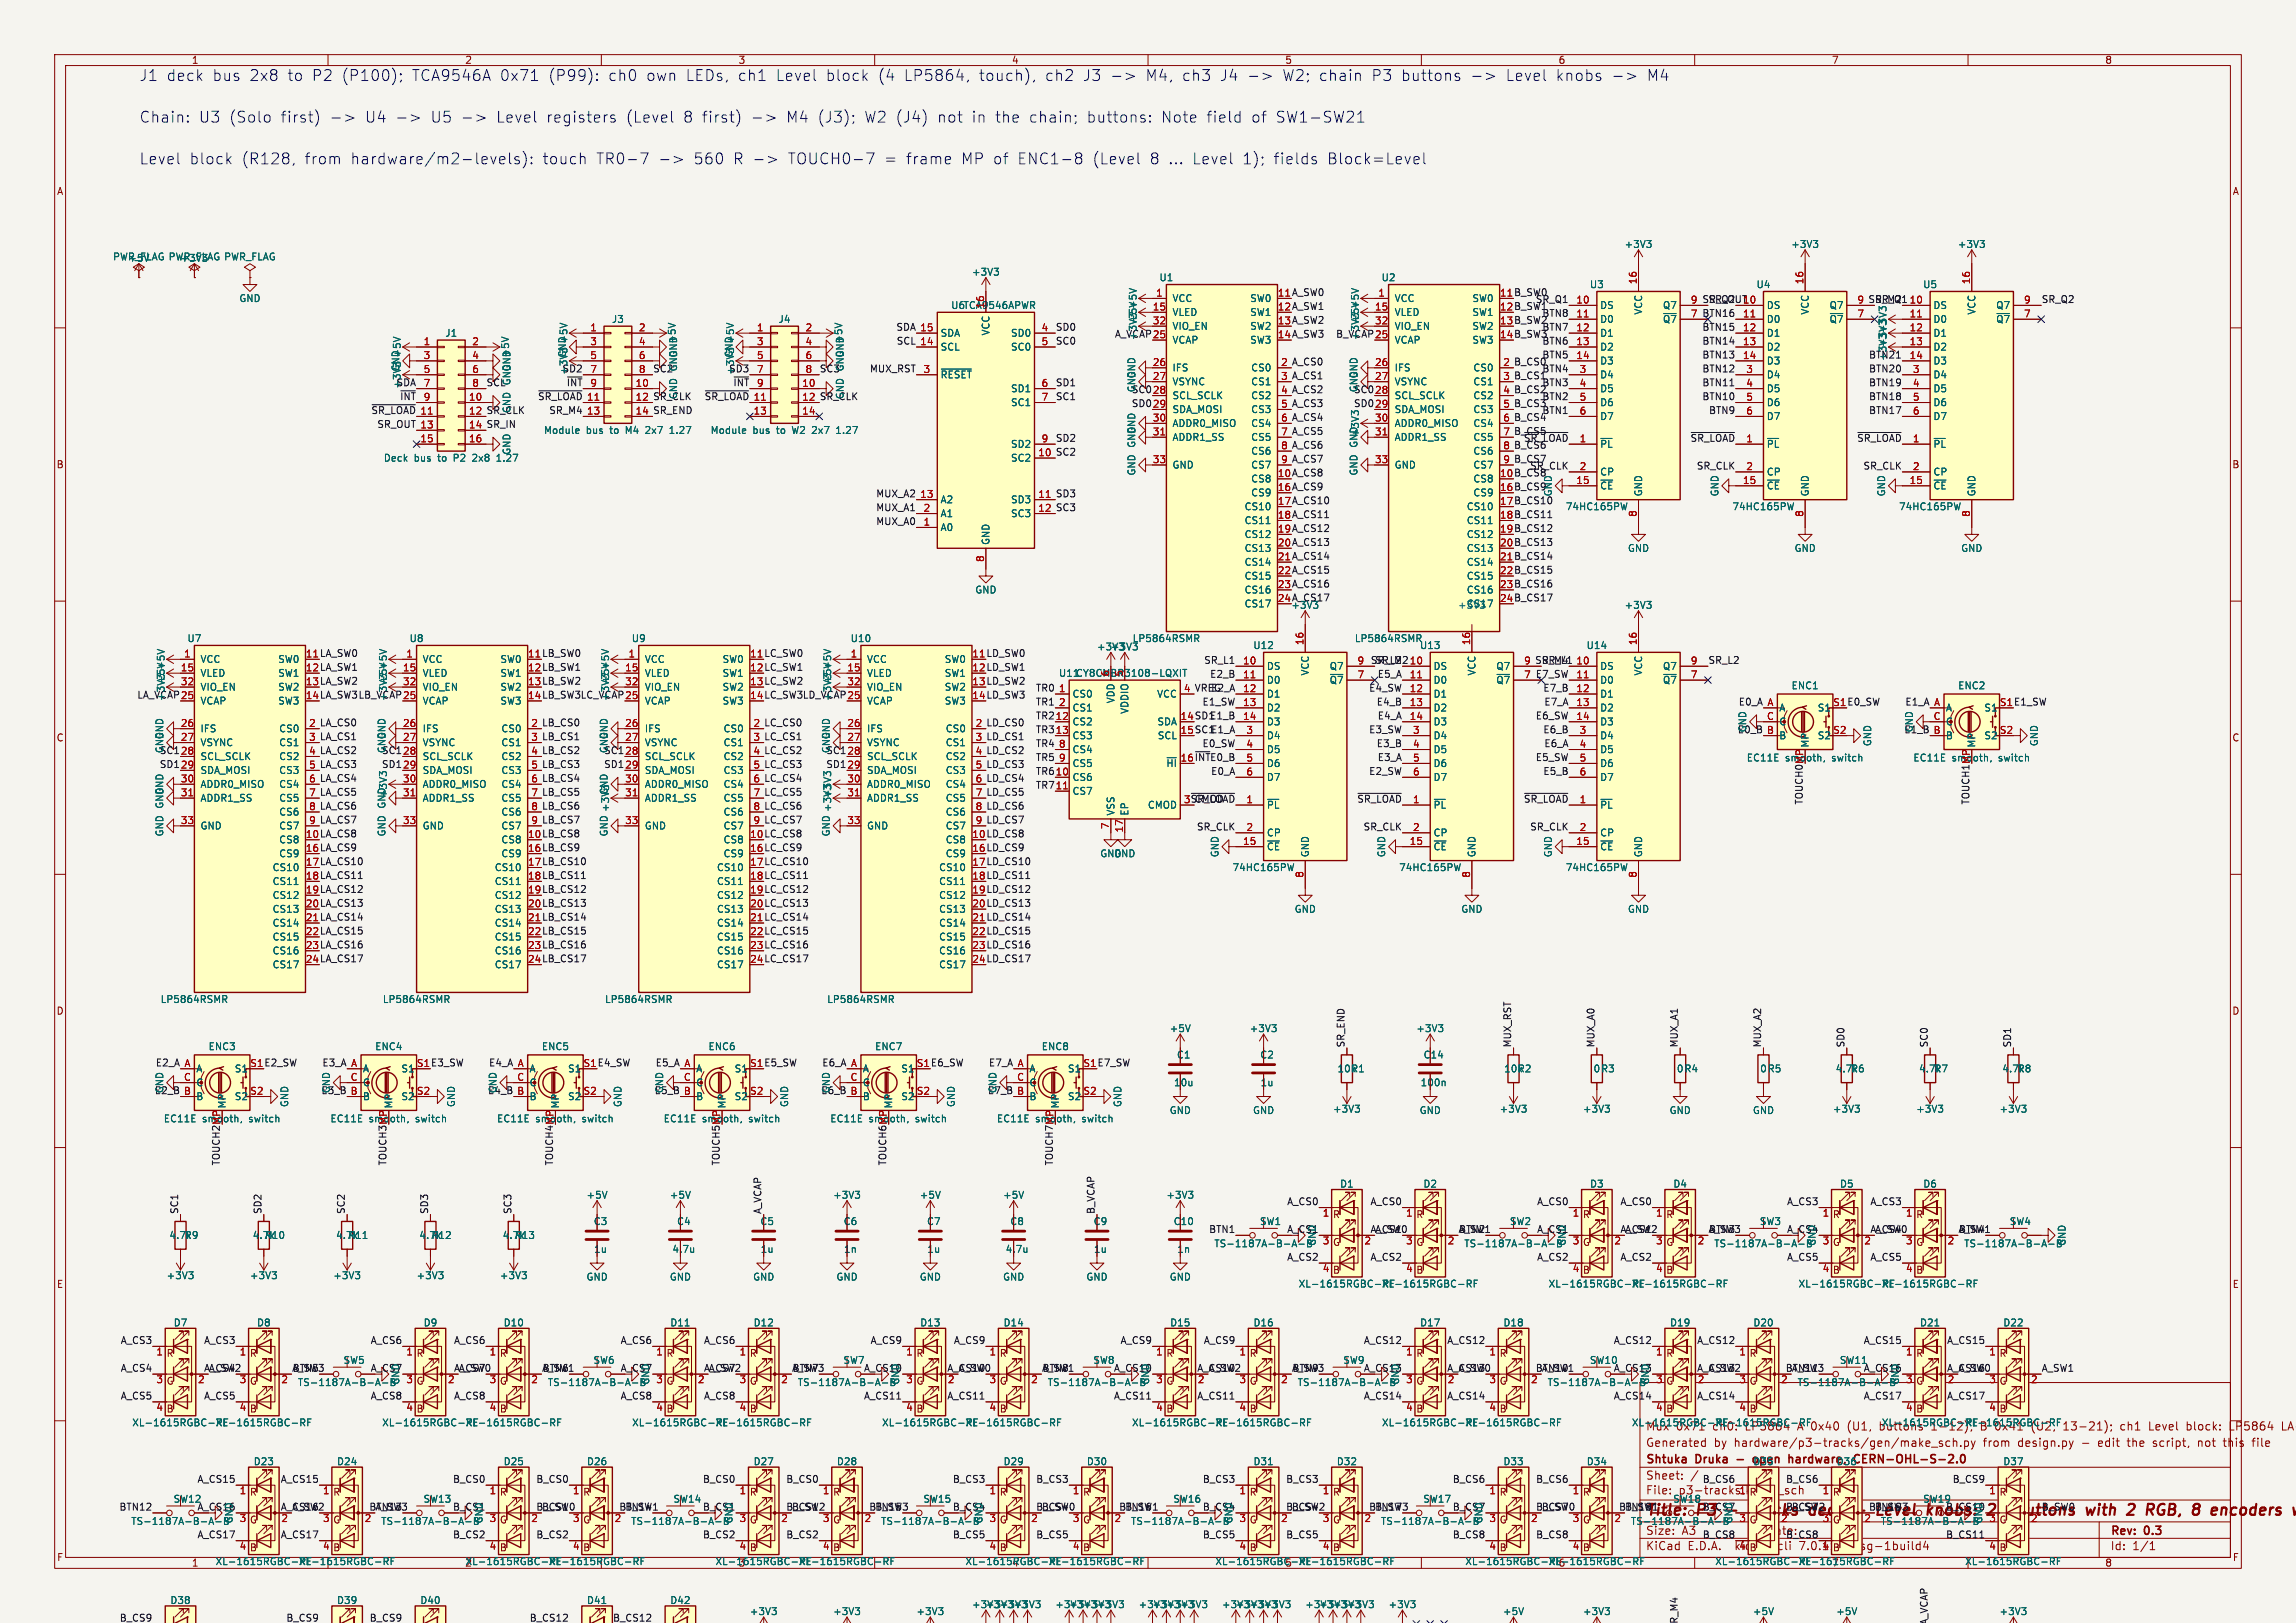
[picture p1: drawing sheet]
<svg xmlns="http://www.w3.org/2000/svg" width="420mm" height="297mm" viewBox="0 0 420 297" stroke-linecap="round" stroke-linejoin="round" font-family="sans-serif">
<defs><g id="words">
<g font-size="2.8" fill="#0000c2">
<text x="25.4" y="15">J1</text>
<text x="30.4" y="15">deck</text>
<text x="38.8" y="15">bus</text>
<text x="45.7" y="15">2x8</text>
<text x="52.7" y="15">to</text>
<text x="57.2" y="15">P2</text>
<text x="62.7" y="15">(P100);</text>
<text x="75.6" y="15">TCA9546A</text>
<text x="91.8" y="15">0x71</text>
<text x="100.7" y="15">(P99):</text>
<text x="111.7" y="15">ch0</text>
<text x="118.7" y="15">own</text>
<text x="126" y="15">LEDs,</text>
<text x="135.6" y="15">ch1</text>
<text x="142.6" y="15">Level</text>
<text x="151.8" y="15">block</text>
<text x="161.4" y="15">(4</text>
<text x="166.2" y="15">LP5864,</text>
<text x="180" y="15">touch),</text>
<text x="192.1" y="15">ch2</text>
<text x="199.1" y="15">J3</text>
<text x="204.1" y="15">-&gt;</text>
<text x="210.7" y="15">M4,</text>
<text x="217.4" y="15">ch3</text>
<text x="224.4" y="15">J4</text>
<text x="229.4" y="15">-&gt;</text>
<text x="235.9" y="15">W2; chain</text>
<text x="252.3" y="15">P3</text>
<text x="257.8" y="15">buttons</text>
<text x="270.5" y="15">-&gt;</text>
<text x="277.1" y="15">Level</text>
<text x="286.3" y="15">knobs</text>
<text x="296.5" y="15">-&gt;</text>
<text x="303.1" y="15">M4</text>
<text x="25.4" y="22.6">Chain:</text>
<text x="36.3" y="22.6">U3</text>
<text x="41.9" y="22.6">(Solo</text>
<text x="51.4" y="22.6">first)</text>
<text x="66.9" y="22.6">U4</text>
<text x="79" y="22.6">U5</text>
<text x="91.2" y="22.6">Level</text>
<text x="100.4" y="22.6">registers</text>
<text x="115" y="22.6">(Level</text>
<text x="125.5" y="22.6">8 first)</text>
<text x="144.5" y="22.6">M4 (J3);</text>
<text x="158.9" y="22.6">W2 (J4)</text>
<text x="172.4" y="22.6">not</text>
<text x="178.7" y="22.6">in</text>
<text x="183.1" y="22.6">the</text>
<text x="189.3" y="22.6">chain;</text>
<text x="200" y="22.6">buttons:</text>
<text x="213.6" y="22.6">Note</text>
<text x="222" y="22.6">field</text>
<text x="230.2" y="22.6">of</text>
<text x="234.8" y="22.6">SW1-SW21</text>
<text x="25.4" y="30.2">Level</text>
<text x="34.6" y="30.2">block</text>
<text x="44.2" y="30.2">(R128,</text>
<text x="55.8" y="30.2">from</text>
<text x="64.2" y="30.2">hardware/m2-levels):</text>
<text x="99.4" y="30.2">touch</text>
<text x="109.3" y="30.2">TR0-7</text>
<text x="127.2" y="30.2">560</text>
<text x="134.5" y="30.2">R -&gt;</text>
<text x="144.6" y="30.2">TOUCH0-7</text>
<text x="162.3" y="30.2">=</text>
<text x="166.3" y="30.2">frame</text>
<text x="176.5" y="30.2">MP of</text>
<text x="186.9" y="30.2">ENC1-8</text>
<text x="200.7" y="30.2">(Level</text>
<text x="211.2" y="30.2">8 ...</text>
<text x="219.1" y="30.2">Level</text>
<text x="228.3" y="30.2">1);</text>
<text x="234.1" y="30.2">fields</text>
<text x="244" y="30.2">Block=Level</text>
</g>
<g font-size="2.8" fill="#840000">
<text x="301" y="277.9">Title:</text>
<text x="321.7" y="277.9">Tracks</text>
<text x="333.5" y="277.9">deck</text>
<text x="347.5" y="277.9">Level</text>
<text x="357.4" y="277.9">knobs:</text>
<text x="369.4" y="277.9">21</text>
<text x="375.5" y="277.9">buttons</text>
<text x="389" y="277.9">with</text>
<text x="397.3" y="277.9">2</text>
<text x="401.5" y="277.9">RGB,</text>
<text x="410.8" y="277.9">8</text>
<text x="415" y="277.9">enco</text>
</g>
<g font-size="2.8" fill="#006464">
<text x="310.6" y="277.9">P3</text>
<text x="342.7" y="277.9">+</text>
</g>
<text font-size="2.8" fill="#a90000" x="316.9" y="277.9">-</text>
<g font-size="2.1" fill="#006464">
<text x="301" y="262">Mux</text>
<text x="306.6" y="262">0x71</text>
<text x="313.4" y="262">ch0:</text>
<text x="319.5" y="262">LP5864</text>
<text x="329.2" y="262">A 0x40</text>
<text x="344.6" y="262">buttons</text>
<text x="354.2" y="262">1-12),</text>
<text x="363.4" y="262">B 0x41</text>
<text x="373" y="262">(U2,</text>
<text x="301" y="281.1">Size:</text>
<text x="307.6" y="281.1">A3</text>
</g>
<g font-size="2.1" fill="#840000">
<text x="338.6" y="262">(U1,</text>
<text x="379" y="262">13-21);</text>
<text x="389.6" y="262">ch1</text>
<text x="395" y="262">Level</text>
<text x="402" y="262">block:</text>
<text x="410" y="262">LP5864</text>
<text x="301" y="268.2">Shtuka</text>
<text x="301" y="265">Generated</text>
<text x="310.3" y="268.2">Druka</text>
<text x="313.5" y="265">by</text>
<text x="317.3" y="265">hardware/p3-tracks/gen/make_sch.py</text>
<text x="322" y="268.2">open</text>
<text x="329.1" y="268.2">hardware,</text>
<text x="341.7" y="268.2">CERN-OHL-S-2.0</text>
<text x="363" y="265">from</text>
<text x="369.5" y="265">design.py</text>
<text x="381.3" y="265">-</text>
<text x="384.4" y="265">edit</text>
<text x="389.9" y="265">the</text>
<text x="394.7" y="265">script,</text>
<text x="403.1" y="265">not</text>
<text x="408" y="265">this</text>
<text x="413.4" y="265">file</text>
<text x="301" y="273.7">File:</text>
<text x="301" y="271">Sheet:</text>
<text x="307.1" y="273.7">p3-tracks.kicad_sch</text>
<text x="386" y="281.3">Rev:</text>
<text x="392.4" y="281.3">0.3</text>
<text x="301" y="283.9">KiCad</text>
<text x="308.7" y="283.9">E.D.A.</text>
<text x="317.6" y="283.9">kicad-cli</text>
<text x="329.5" y="283.9">7.0.11+dfsg-1build4</text>
<text x="386" y="283.9">Id:</text>
<text x="390.1" y="283.9">1/1</text>
</g>
<text font-size="2.1" fill="#0f0f0f" x="323" y="281.1">Date:</text>
<g font-size="1.8" fill="#840000">
<text x="35" y="11.9">1</text>
<text x="85" y="11.9">2</text>
<text x="135" y="11.9">3</text>
<text x="185" y="11.9">4</text>
<text x="235" y="11.9">5</text>
<text x="285" y="11.9">6</text>
<text x="335" y="11.9">7</text>
<text x="385" y="11.9">8</text>
<text x="10.3" y="35.9">A</text>
<text x="408.3" y="35.9">A</text>
<text x="233.6" y="56.9">12 A_SW1</text>
<text x="233.6" y="59.4">13 A_SW2</text>
<text x="274.3" y="56.9">12 B_SW1</text>
<text x="274.3" y="59.4">13 B_SW2</text>
<text x="233.6" y="62">14 A_SW3</text>
<text x="274.3" y="62">14 B_SW3</text>
<text x="234.2" y="67.1">2 A_CS0</text>
<text x="274.9" y="67.1">2 B_CS0</text>
<text x="234.2" y="72.1">4 A_CS2</text>
<text x="274.9" y="72.1">4 B_CS2</text>
<text x="10.3" y="85.9">B</text>
<text x="233.6" y="87.4">10 A_CS8</text>
<text x="233.6" y="89.9">16 A_CS9</text>
<text x="274.3" y="87.4">10 B_CS8</text>
<text x="274.3" y="89.9">16 B_CS9</text>
<text x="408.2" y="85.9">B</text>
<text x="233.6" y="92.5">17 A_CS10</text>
<text x="233.6" y="95">18 A_CS11</text>
<text x="274.3" y="92.5">17 B_CS10</text>
<text x="274.3" y="95">18 B_CS11</text>
<text x="233.6" y="97.5">19 A_CS12</text>
<text x="233.6" y="100.1">20 A_CS13</text>
<text x="274.3" y="97.5">19 B_CS12</text>
<text x="274.3" y="100.1">20 B_CS13</text>
<text x="233.6" y="105.2">22 A_CS15</text>
<text x="233.6" y="107.7">23 A_CS16</text>
<text x="274.3" y="105.2">22 B_CS15</text>
<text x="274.3" y="107.7">23 B_CS16</text>
<text x="233.6" y="110.2">24 A_CS17</text>
<text x="274.3" y="110.2">24 B_CS17</text>
<text x="55.8" y="122.9">12 LA_SW1</text>
<text x="55.8" y="125.5">13 LA_SW2</text>
<text x="96.5" y="122.9">12 LB_SW1</text>
<text x="96.5" y="125.5">13 LB_SW2</text>
<text x="137.1" y="122.9">12 LC_SW1</text>
<text x="137.1" y="125.5">13 LC_SW2</text>
<text x="177.8" y="122.9">12 LD_SW1</text>
<text x="177.8" y="125.5">13 LD_SW2</text>
<text x="55.8" y="128">14 LA_SW3LB_VCAP25</text>
<text x="96.5" y="128">14 LB_SW3LC_VCAP25</text>
<text x="137.1" y="128">14 LC_SW3LD_VCAP25</text>
<text x="177.8" y="128">14 LD_SW3</text>
<text x="215.9" y="131.8">14 SD1E1_B</text>
<text x="216.5" y="126.7">4 VREG</text>
<text x="335.2" y="129.3">S1 E0_SW</text>
<text x="365.7" y="129.3">S1 E1_SW</text>
<text x="10.3" y="135.9">C</text>
<text x="56.4" y="133.1">2 LA_CS0</text>
<text x="97.1" y="133.1">2 LB_CS0</text>
<text x="137.7" y="133.1">2 LC_CS0</text>
<text x="178.4" y="133.1">2 LD_CS0</text>
<text x="215.9" y="134.4">15 SC1E1_A</text>
<text x="408.2" y="135.9">C</text>
<text x="56.4" y="138.2">4 LA_CS2</text>
<text x="97.1" y="138.2">4 LB_CS2</text>
<text x="137.7" y="138.2">4 LC_CS2</text>
<text x="178.4" y="138.2">4 LD_CS2</text>
<text x="215.9" y="139.4">16 ~{INT}</text>
<text x="55.8" y="153.4">10 LA_CS8</text>
<text x="55.8" y="156">16 LA_CS9</text>
<text x="96.5" y="153.4">10 LB_CS8</text>
<text x="96.5" y="156">16 LB_CS9</text>
<text x="137.1" y="153.4">10 LC_CS8</text>
<text x="137.1" y="156">16 LC_CS9</text>
<text x="177.8" y="153.4">10 LD_CS8</text>
<text x="177.8" y="156">16 LD_CS9</text>
<text x="55.8" y="158.5">17 LA_CS10</text>
<text x="55.8" y="161">18 LA_CS11</text>
<text x="96.5" y="158.5">17 LB_CS10</text>
<text x="96.5" y="161">18 LB_CS11</text>
<text x="137.1" y="158.5">17 LC_CS10</text>
<text x="137.1" y="161">18 LC_CS11</text>
<text x="177.8" y="158.5">17 LD_CS10</text>
<text x="177.8" y="161">18 LD_CS11</text>
<text x="55.8" y="163.6">19 LA_CS12</text>
<text x="55.8" y="166.1">20 LA_CS13</text>
<text x="96.5" y="163.6">19 LB_CS12</text>
<text x="96.5" y="166.1">20 LB_CS13</text>
<text x="137.1" y="163.6">19 LC_CS12</text>
<text x="137.1" y="166.1">20 LC_CS13</text>
<text x="177.8" y="163.6">19 LD_CS12</text>
<text x="177.8" y="166.1">20 LD_CS13</text>
<text x="55.8" y="171.2">22 LA_CS15</text>
<text x="55.8" y="173.7">23 LA_CS16</text>
<text x="96.5" y="171.2">22 LB_CS15</text>
<text x="96.5" y="173.7">23 LB_CS16</text>
<text x="137.1" y="171.2">22 LC_CS15</text>
<text x="137.1" y="173.7">23 LC_CS16</text>
<text x="177.8" y="171.2">22 LD_CS15</text>
<text x="177.8" y="173.7">23 LD_CS16</text>
<text x="55.8" y="176.3">24 LA_CS17</text>
<text x="96.5" y="176.3">24 LB_CS17</text>
<text x="137.1" y="176.3">24 LC_CS17</text>
<text x="177.8" y="176.3">24 LD_CS17</text>
<text x="10.3" y="185.9">D</text>
<text x="408.2" y="185.9">D</text>
<text x="45.7" y="195.3">S1 E2_SW</text>
<text x="76.2" y="195.3">S1 E3_SW</text>
<text x="106.6" y="195.3">S1 E4_SW</text>
<text x="137.1" y="195.3">S1 E5_SW</text>
<text x="167.6" y="195.3">S1 E6_SW</text>
<text x="198.1" y="195.3">S1 E7_SW</text>
<text x="243.7" y="223.1">R</text>
<text x="259" y="223.1">R</text>
<text x="289.4" y="223.1">R</text>
<text x="304.7" y="223.1">R</text>
<text x="335.2" y="223.1">R</text>
<text x="350.4" y="223.1">R</text>
<text x="243.7" y="233.3">B</text>
<text x="243.7" y="228.2">G</text>
<text x="259" y="233.3">B</text>
<text x="259" y="228.2">G</text>
<text x="289.4" y="233.3">B</text>
<text x="289.4" y="228.2">G</text>
<text x="304.7" y="233.3">B</text>
<text x="304.7" y="228.2">G</text>
<text x="335.2" y="233.3">B</text>
<text x="335.2" y="228.2">G</text>
<text x="350.4" y="233.3">B</text>
<text x="350.4" y="228.2">G</text>
<text x="10.3" y="235.9">E</text>
<text x="408.3" y="235.9">E</text>
<text x="30.4" y="248.5">R</text>
<text x="45.6" y="248.5">R</text>
<text x="76.1" y="248.5">R</text>
<text x="91.3" y="248.5">R</text>
<text x="121.8" y="248.5">R</text>
<text x="137" y="248.5">R</text>
<text x="157.9" y="251.1">A_CS10</text>
<text x="167.5" y="248.5">R</text>
<text x="173.2" y="251.1">A_CS10</text>
<text x="182.8" y="248.5">R</text>
<text x="203.7" y="251.1">A_CS10</text>
<text x="213.2" y="248.5">R</text>
<text x="218.9" y="251.1">A_CS10</text>
<text x="228.5" y="248.5">R</text>
<text x="249.4" y="251.1">A_CS13</text>
<text x="259" y="248.5">R</text>
<text x="264.6" y="251.1">A_CS13</text>
<text x="274.2" y="248.5">R</text>
<text x="295.1" y="251.1">A_CS13</text>
<text x="304.7" y="248.5">R</text>
<text x="310.3" y="251.1">A_CS13</text>
<text x="319.9" y="248.5">R</text>
<text x="340.8" y="251.1">A_CS16</text>
<text x="350.4" y="248.5">R</text>
<text x="356.1" y="251.1">A_CS16</text>
<text x="365.6" y="248.5">R</text>
<text x="30.4" y="253.6">G</text>
<text x="45.6" y="253.6">G</text>
<text x="76.1" y="253.6">G</text>
<text x="91.3" y="253.6">G</text>
<text x="121.8" y="253.6">G</text>
<text x="137" y="253.6">G</text>
<text x="167.5" y="253.6">G</text>
<text x="182.8" y="253.6">G</text>
<text x="213.2" y="253.6">G</text>
<text x="228.5" y="253.6">G</text>
<text x="259" y="253.6">G</text>
<text x="274.2" y="253.6">G</text>
<text x="304.7" y="253.6">G</text>
<text x="319.9" y="253.6">G</text>
<text x="350.4" y="253.6">G</text>
<text x="365.6" y="253.6">G</text>
<text x="30.4" y="258.7">B</text>
<text x="45.6" y="258.7">B</text>
<text x="76.1" y="258.7">B</text>
<text x="91.3" y="258.7">B</text>
<text x="121.8" y="258.7">B</text>
<text x="137" y="258.7">B</text>
<text x="167.5" y="258.7">B</text>
<text x="182.8" y="258.7">B</text>
<text x="213.2" y="258.7">B</text>
<text x="228.5" y="258.7">B</text>
<text x="259" y="258.7">B</text>
<text x="274.2" y="258.7">B</text>
<text x="304.7" y="258.7">B</text>
<text x="319.9" y="258.7">B</text>
<text x="350.4" y="258.7">B</text>
<text x="365.6" y="258.7">B</text>
<text x="45.6" y="273.9">R</text>
<text x="60.8" y="273.9">R</text>
<text x="91.3" y="273.9">R</text>
<text x="106.6" y="273.9">R</text>
<text x="137" y="273.9">R</text>
<text x="152.3" y="273.9">R</text>
<text x="182.8" y="273.9">R</text>
<text x="198" y="273.9">R</text>
<text x="228.5" y="273.9">R</text>
<text x="243.7" y="273.9">R</text>
<text x="274.2" y="273.9">R</text>
<text x="289.4" y="273.9">R</text>
<text x="319.9" y="273.9">R</text>
<text x="335.2" y="273.9">R</text>
<text x="365.6" y="273.9">R</text>
<text x="36" y="276.5">A_CS16</text>
<text x="45.6" y="279">G</text>
<text x="51.3" y="276.5">A_CS16</text>
<text x="60.8" y="279">G</text>
<text x="91.3" y="279">G</text>
<text x="106.6" y="279">G</text>
<text x="137" y="279">G</text>
<text x="152.3" y="279">G</text>
<text x="182.8" y="279">G</text>
<text x="198" y="279">G</text>
<text x="228.5" y="279">G</text>
<text x="243.7" y="279">G</text>
<text x="274.2" y="279">G</text>
<text x="289.4" y="279">G</text>
<text x="319.9" y="279">G</text>
<text x="335.2" y="279">G</text>
<text x="355.9" y="276.5">B_CS10</text>
<text x="365.6" y="279">G</text>
<text x="10.3" y="285.9">F</text>
<text x="35" y="286.9">1</text>
<text x="45.6" y="284.1">B</text>
<text x="60.8" y="284.1">B</text>
<text x="91.3" y="284.1">B</text>
<text x="106.6" y="284.1">B</text>
<text x="137" y="284.1">B</text>
<text x="152.3" y="284.1">B</text>
<text x="182.8" y="284.1">B</text>
<text x="198" y="284.1">B</text>
<text x="228.5" y="284.1">B</text>
<text x="243.7" y="284.1">B</text>
<text x="274.2" y="284.1">B</text>
<text x="289.4" y="284.1">B</text>
<text x="319.9" y="284.1">B</text>
<text x="335.2" y="284.1">B</text>
<text x="365.6" y="284.1">B</text>
<text x="385" y="286.9">8</text>
<text x="408.3" y="285.9">F</text>
</g>
<g font-size="1.8" fill="#006464">
<text x="20.6" y="47.9">PWR_FLAG PWR_FLAG PWR_FLAG</text>
<text x="297.1" y="45.6">+3V3</text>
<text x="327.6" y="45.6">+3V3</text>
<text x="358" y="45.6">+3V3</text>
<text x="23.4" y="48.1">+5V</text>
<text x="32.9" y="48.1">+3V3</text>
<text x="177.7" y="50.6">+3V3</text>
<text x="212" y="51.7">U1</text>
<text x="252.6" y="51.7">U2</text>
<text x="290.7" y="52.9">U3</text>
<text x="321.2" y="52.9">U4</text>
<text x="351.7" y="52.9">U5</text>
<text x="43.7" y="55.5">GND</text>
<text x="111.8" y="59.3">J3</text>
<text x="142.3" y="59.3">J4</text>
<text x="173.9" y="56.7">U6TCA9546APWR</text>
<text x="208.1" y="59.2" transform="rotate(-90 208.1 59.2)">+5V+5V</text>
<text x="214.4" y="55.5">VCC</text>
<text x="214.4" y="58">VLED</text>
<text x="228.6" y="55.5">SW0</text>
<text x="228.6" y="58">SW1</text>
<text x="248.8" y="59.2" transform="rotate(-90 248.8 59.2)">+5V+5V</text>
<text x="255" y="55.5">VCC</text>
<text x="255" y="58">VLED</text>
<text x="269.2" y="55.5">SW0</text>
<text x="269.2" y="58">SW1</text>
<text x="292.6" y="56.7">DS</text>
<text x="292.6" y="59.3">D0</text>
<text x="300.6" y="57.7" transform="rotate(-90 300.6 57.7)">VCC</text>
<text x="304.1" y="59.3">~{Q7}</text>
<text x="304.1" y="56.7">Q7</text>
<text x="323.1" y="56.7">DS</text>
<text x="323.1" y="59.3">D0</text>
<text x="331.1" y="57.7" transform="rotate(-90 331.1 57.7)">VCC</text>
<text x="334.6" y="59.3">~{Q7}</text>
<text x="334.6" y="56.7">Q7</text>
<text x="342.9" y="55.5">SR_Q1</text>
<text x="353.6" y="56.7">DS</text>
<text x="353.6" y="59.3">D0</text>
<text x="361.5" y="57.7" transform="rotate(-90 361.5 57.7)">VCC</text>
<text x="365" y="59.3">~{Q7}</text>
<text x="365" y="56.7">Q7</text>
<text x="73.5" y="65.5" transform="rotate(-90 73.5 65.5)">+5V</text>
<text x="81.4" y="61.8">J1</text>
<text x="93.3" y="65.5" transform="rotate(-90 93.3 65.5)">+5V</text>
<text x="103.7" y="65.5" transform="rotate(-90 103.7 65.5)">GND</text>
<text x="104" y="63" transform="rotate(-90 104 63)">+5V</text>
<text x="124.1" y="65.5" transform="rotate(-90 124.1 65.5)">GND</text>
<text x="134.2" y="65.5" transform="rotate(-90 134.2 65.5)">GND</text>
<text x="134.5" y="63" transform="rotate(-90 134.5 63)">+5V</text>
<text x="154.5" y="65.5" transform="rotate(-90 154.5 65.5)">GND</text>
<text x="172" y="64.4">SCL</text>
<text x="172" y="61.8">SDA</text>
<text x="181.2" y="61.5" transform="rotate(-90 181.2 61.5)">VCC</text>
<text x="184.8" y="61.8">SD0</text>
<text x="184.8" y="64.4">SC0</text>
<text x="208.1" y="62.3" transform="rotate(-90 208.1 62.3)">+3V3</text>
<text x="214.4" y="63.1">VCAP</text>
<text x="214.4" y="60.6">VIO_EN</text>
<text x="228.6" y="60.6">SW2</text>
<text x="228.6" y="63.1">SW3</text>
<text x="248.8" y="62.3" transform="rotate(-90 248.8 62.3)">+3V3</text>
<text x="255" y="63.1">VCAP</text>
<text x="255" y="60.6">VIO_EN</text>
<text x="269.2" y="60.6">SW2</text>
<text x="269.2" y="63.1">SW3</text>
<text x="292.6" y="61.8">D1</text>
<text x="292.6" y="64.4">D2</text>
<text x="323.1" y="61.8">D1</text>
<text x="323.1" y="64.4">D2</text>
<text x="341.8" y="65.7">BTN21</text>
<text x="353.6" y="61.8">D1</text>
<text x="353.6" y="64.4">D2</text>
<text x="72.4" y="70.8">SDA</text>
<text x="73.3" y="68.1" transform="rotate(-90 73.3 68.1)">GND</text>
<text x="73.5" y="71.2" transform="rotate(-90 73.5 71.2)">+3V3</text>
<text x="88.9" y="70.8">SCL</text>
<text x="93.6" y="68.1" transform="rotate(-90 93.6 68.1)">GND</text>
<text x="102.8" y="68.2">SD2</text>
<text x="104" y="68.7" transform="rotate(-90 104 68.7)">+3V3</text>
<text x="119.4" y="68.2">SC2</text>
<text x="133.3" y="68.2">SD3</text>
<text x="134.5" y="68.7" transform="rotate(-90 134.5 68.7)">+3V3</text>
<text x="149.9" y="68.2">SC3</text>
<text x="172" y="69.4">~{RESET}</text>
<text x="184.8" y="72">SD1</text>
<text x="207.9" y="71.9" transform="rotate(-90 207.9 71.9)">GND</text>
<text x="207.9" y="69.3" transform="rotate(-90 207.9 69.3)">GND</text>
<text x="214.4" y="68.2">IFS</text>
<text x="214.4" y="70.7">VSYNC</text>
<text x="228.8" y="68.2">CS0</text>
<text x="228.8" y="70.7">CS1</text>
<text x="248.5" y="71.9" transform="rotate(-90 248.5 71.9)">GND</text>
<text x="248.5" y="69.3" transform="rotate(-90 248.5 69.3)">GND</text>
<text x="255" y="68.2">IFS</text>
<text x="255" y="70.7">VSYNC</text>
<text x="269.4" y="68.2">CS0</text>
<text x="269.4" y="70.7">CS1</text>
<text x="292.6" y="66.9">D3</text>
<text x="292.6" y="69.4">D4</text>
<text x="292.6" y="72">D5</text>
<text x="323.1" y="66.9">D3</text>
<text x="323.1" y="69.4">D4</text>
<text x="323.1" y="72">D5</text>
<text x="345.3" y="66.1" transform="rotate(-90 345.3 66.1)">+3V3 +3V3</text>
<text x="353.6" y="66.9">D3</text>
<text x="353.6" y="69.4">D4</text>
<text x="353.6" y="72">D5</text>
<text x="93.6" y="75.7" transform="rotate(-90 93.6 75.7)">GND GND +5V</text>
<text x="93.6" y="75.7" transform="rotate(-90 93.6 75.7)">GND</text>
<text x="119.4" y="73.3">SR_CLK</text>
<text x="124.1" y="73.2" transform="rotate(-90 124.1 73.2)">GND GND +5V</text>
<text x="149.9" y="73.3">SR_CLK</text>
<text x="154.5" y="73.2" transform="rotate(-90 154.5 73.2)">GND GND +5V</text>
<text x="184.8" y="74.5">SC1</text>
<text x="206.9" y="72">SC0</text>
<text x="214.4" y="73.3">SCL_SCLK</text>
<text x="214.4" y="75.8">SDA_MOSI</text>
<text x="228.8" y="73.3">CS2</text>
<text x="228.8" y="75.8">CS3</text>
<text x="247.6" y="72">SC0</text>
<text x="247.6" y="74.6">SD0</text>
<text x="255" y="73.3">SCL_SCLK</text>
<text x="255" y="75.8">SDA_MOSI</text>
<text x="269.4" y="73.3">CS2</text>
<text x="269.4" y="75.8">CS3</text>
<text x="292.6" y="74.5">D6</text>
<text x="292.6" y="77.1">D7</text>
<text x="323.1" y="74.5">D6</text>
<text x="323.1" y="77.1">D7</text>
<text x="353.6" y="74.5">D6</text>
<text x="353.6" y="77.1">D7</text>
<text x="93.6" y="83.3" transform="rotate(-90 93.6 83.3)">GND</text>
<text x="99.4" y="79.6">Module</text>
<text x="107.2" y="79.6">bus</text>
<text x="111.7" y="79.6">to</text>
<text x="114.8" y="79.6">M4</text>
<text x="118.6" y="79.6">2x7</text>
<text x="123.2" y="79.6">1.27</text>
<text x="129.9" y="79.6">Module</text>
<text x="137.7" y="79.6">bus</text>
<text x="142.2" y="79.6">to</text>
<text x="145.3" y="79.6">W2</text>
<text x="149.1" y="79.6">2x7</text>
<text x="153.7" y="79.6">1.27</text>
<text x="184.8" y="82.1">SD2</text>
<text x="207.9" y="79.5" transform="rotate(-90 207.9 79.5)">GND</text>
<text x="214.4" y="78.3">ADDR0_MISO</text>
<text x="214.4" y="80.9">ADDR1_SS</text>
<text x="228.8" y="78.3">CS4</text>
<text x="228.8" y="80.9">CS5</text>
<text x="228.8" y="83.4">CS6</text>
<text x="248.8" y="80.1" transform="rotate(-90 248.8 80.1)">+3V3</text>
<text x="255" y="78.3">ADDR0_MISO</text>
<text x="255" y="80.9">ADDR1_SS</text>
<text x="269.4" y="78.3">CS4</text>
<text x="269.4" y="80.9">CS5</text>
<text x="269.4" y="83.4">CS6</text>
<text x="292.6" y="82.1">~{PL}</text>
<text x="323.1" y="82.1">~{PL}</text>
<text x="353.6" y="82.1">~{PL}</text>
<text x="70.1" y="84.7">Deck</text>
<text x="75.8" y="84.7">bus</text>
<text x="80.3" y="84.7">to</text>
<text x="83.3" y="84.7">P2</text>
<text x="87" y="84.7">2x8</text>
<text x="91.6" y="84.7">1.27</text>
<text x="184.8" y="84.7">SC2</text>
<text x="207.9" y="87.1" transform="rotate(-90 207.9 87.1)">GND GND</text>
<text x="214.4" y="86">GND</text>
<text x="228.8" y="88.5">CS8</text>
<text x="228.8" y="86">CS7</text>
<text x="248.5" y="87.1" transform="rotate(-90 248.5 87.1)">GND GND</text>
<text x="255" y="86">GND</text>
<text x="269.4" y="88.5">CS8</text>
<text x="269.4" y="86">CS7</text>
<text x="292.6" y="89.8">~{CE}</text>
<text x="292.6" y="87.2">CP</text>
<text x="323.1" y="89.8">~{CE}</text>
<text x="323.1" y="87.2">CP</text>
<text x="353.6" y="89.8">~{CE}</text>
<text x="353.6" y="87.2">CP</text>
<text x="172" y="92.3">A2</text>
<text x="172" y="94.8">A1</text>
<text x="184.8" y="92.3">SD3</text>
<text x="184.8" y="94.8">SC3</text>
<text x="227.6" y="93.6">CS10</text>
<text x="228.8" y="91">CS9</text>
<text x="268.2" y="93.6">CS10</text>
<text x="269.4" y="91">CS9</text>
<text x="284.1" y="90.9" transform="rotate(-90 284.1 90.9)">GND</text>
<text x="286.3" y="93.6">74HC165PW</text>
<text x="300.6" y="90.9" transform="rotate(-90 300.6 90.9)">GND</text>
<text x="314.6" y="90.9" transform="rotate(-90 314.6 90.9)">GND</text>
<text x="316.8" y="93.6">74HC165PW</text>
<text x="331.1" y="90.9" transform="rotate(-90 331.1 90.9)">GND</text>
<text x="345" y="90.9" transform="rotate(-90 345 90.9)">GND</text>
<text x="347.3" y="93.6">74HC165PW</text>
<text x="361.5" y="90.9" transform="rotate(-90 361.5 90.9)">GND</text>
<text x="172" y="97.4">A0</text>
<text x="181.2" y="99.8" transform="rotate(-90 181.2 99.8)">GND</text>
<text x="227.6" y="96.1">CS11</text>
<text x="227.6" y="98.7">CS12</text>
<text x="227.6" y="101.2">CS13</text>
<text x="268.2" y="96.1">CS11</text>
<text x="268.2" y="98.7">CS12</text>
<text x="268.2" y="101.2">CS13</text>
<text x="297.7" y="101.2">GND</text>
<text x="328.2" y="101.2">GND</text>
<text x="358.6" y="101.2">GND</text>
<text x="227.6" y="103.7">CS14</text>
<text x="227.6" y="106.3">CS15</text>
<text x="268.2" y="103.7">CS14</text>
<text x="268.2" y="106.3">CS15</text>
<text x="178.3" y="108.8">GND</text>
<text x="227.6" y="108.8">CS16</text>
<text x="227.6" y="111.4">CS17</text>
<text x="236.1" y="111.6">+3V3</text>
<text x="266.6" y="111.6">+3V3</text>
<text x="268.2" y="108.8">CS16</text>
<text x="268.2" y="111.4">CS17</text>
<text x="297.1" y="111.6">+3V3</text>
<text x="34.2" y="117.7">U7</text>
<text x="74.8" y="117.7">U8</text>
<text x="115.5" y="117.7">U9</text>
<text x="155.5" y="117.7">U10</text>
<text x="200.6" y="119.2">+3V3</text>
<text x="203.1" y="119.2">+3V3</text>
<text x="207.1" y="117.7">LP5864RSMR</text>
<text x="229.2" y="119">U12</text>
<text x="247.7" y="117.7">LP5864RSMR</text>
<text x="259.6" y="119">U13</text>
<text x="290.1" y="119">U14</text>
<text x="30.3" y="125.2" transform="rotate(-90 30.3 125.2)">+5V+5V</text>
<text x="36.6" y="121.5">VCC</text>
<text x="36.6" y="124.1">VLED</text>
<text x="50.8" y="121.5">SW0</text>
<text x="50.8" y="124.1">SW1</text>
<text x="71" y="125.2" transform="rotate(-90 71 125.2)">+5V+5V</text>
<text x="77.2" y="121.5">VCC</text>
<text x="77.2" y="124.1">VLED</text>
<text x="91.4" y="121.5">SW0</text>
<text x="91.4" y="124.1">SW1</text>
<text x="111.6" y="125.2" transform="rotate(-90 111.6 125.2)">+5V+5V</text>
<text x="111.6" y="122.7" transform="rotate(-90 111.6 122.7)">+5V</text>
<text x="117.9" y="121.5">VCC</text>
<text x="117.9" y="124.1">VLED</text>
<text x="132.1" y="121.5">SW0</text>
<text x="132.1" y="124.1">SW1</text>
<text x="152.2" y="125.2" transform="rotate(-90 152.2 125.2)">+5V+5V</text>
<text x="152.2" y="122.7" transform="rotate(-90 152.2 122.7)">+5V</text>
<text x="158.5" y="121.5">VCC</text>
<text x="158.5" y="124.1">VLED</text>
<text x="172.7" y="121.5">SW0</text>
<text x="172.7" y="124.1">SW1</text>
<text x="193.6" y="124.1">U11CY8CMBR3108-LQXIT</text>
<text x="231.6" y="122.8">DS</text>
<text x="231.6" y="125.3">D0</text>
<text x="239.6" y="123.7" transform="rotate(-90 239.6 123.7)">VCC</text>
<text x="243.1" y="125.3">~{Q7}</text>
<text x="243.1" y="122.8">Q7</text>
<text x="262.1" y="122.8">DS</text>
<text x="262.1" y="125.3">D0</text>
<text x="270.1" y="123.7" transform="rotate(-90 270.1 123.7)">VCC</text>
<text x="273.6" y="125.3">~{Q7}</text>
<text x="273.6" y="122.8">Q7</text>
<text x="292.6" y="122.8">DS</text>
<text x="292.6" y="125.3">D0</text>
<text x="300.6" y="123.7" transform="rotate(-90 300.6 123.7)">VCC</text>
<text x="304.1" y="125.3">~{Q7}</text>
<text x="304.1" y="122.8">Q7</text>
<text x="30.3" y="128.4" transform="rotate(-90 30.3 128.4)">+3V3</text>
<text x="36.6" y="129.1">VCAP</text>
<text x="36.6" y="126.6">VIO_EN</text>
<text x="50.8" y="126.6">SW2</text>
<text x="50.8" y="129.1">SW3</text>
<text x="71" y="128.4" transform="rotate(-90 71 128.4)">+3V3</text>
<text x="77.2" y="129.1">VCAP</text>
<text x="77.2" y="126.6">VIO_EN</text>
<text x="91.4" y="126.6">SW2</text>
<text x="91.4" y="129.1">SW3</text>
<text x="111.6" y="128.4" transform="rotate(-90 111.6 128.4)">+3V3</text>
<text x="117.9" y="129.1">VCAP</text>
<text x="117.9" y="126.6">VIO_EN</text>
<text x="132.1" y="126.6">SW2</text>
<text x="132.1" y="129.1">SW3</text>
<text x="152.2" y="128.4" transform="rotate(-90 152.2 128.4)">+3V3</text>
<text x="158.5" y="129.1">VCAP</text>
<text x="158.5" y="126.6">VIO_EN</text>
<text x="172.7" y="126.6">SW2</text>
<text x="172.7" y="129.1">SW3</text>
<text x="196.1" y="127.9">CS0</text>
<text x="196.1" y="130.4">CS1</text>
<text x="204.1" y="128.8" transform="rotate(-90 204.1 128.8)">VDD</text>
<text x="206.6" y="130.7" transform="rotate(-90 206.6 130.7)">VDDIO</text>
<text x="211.6" y="127.9">VCC</text>
<text x="231.6" y="127.9">D1</text>
<text x="231.6" y="130.4">D2</text>
<text x="262.1" y="127.9">D1</text>
<text x="262.1" y="130.4">D2</text>
<text x="292.6" y="127.9">D1</text>
<text x="292.6" y="130.4">D2</text>
<text x="325.4" y="130.4">A</text>
<text x="327.6" y="126.3">ENC1</text>
<text x="332.4" y="130.4">S1</text>
<text x="355.9" y="130.4">A</text>
<text x="358.1" y="126.3">ENC2</text>
<text x="362.9" y="130.4">S1</text>
<text x="30.1" y="137.9" transform="rotate(-90 30.1 137.9)">GND</text>
<text x="30.1" y="135.4" transform="rotate(-90 30.1 135.4)">GND</text>
<text x="36.6" y="134.2">IFS</text>
<text x="36.6" y="136.8">VSYNC</text>
<text x="51" y="134.2">CS0</text>
<text x="51" y="136.8">CS1</text>
<text x="70.7" y="137.9" transform="rotate(-90 70.7 137.9)">GND</text>
<text x="70.7" y="135.4" transform="rotate(-90 70.7 135.4)">GND</text>
<text x="77.2" y="134.2">IFS</text>
<text x="77.2" y="136.8">VSYNC</text>
<text x="91.6" y="134.2">CS0</text>
<text x="91.6" y="136.8">CS1</text>
<text x="111.4" y="137.9" transform="rotate(-90 111.4 137.9)">GND</text>
<text x="111.4" y="135.4" transform="rotate(-90 111.4 135.4)">GND</text>
<text x="117.9" y="134.2">IFS</text>
<text x="117.9" y="136.8">VSYNC</text>
<text x="132.3" y="134.2">CS0</text>
<text x="132.3" y="136.8">CS1</text>
<text x="152" y="137.9" transform="rotate(-90 152 137.9)">GND</text>
<text x="152" y="135.4" transform="rotate(-90 152 135.4)">GND</text>
<text x="158.5" y="134.2">IFS</text>
<text x="158.5" y="136.8">VSYNC</text>
<text x="172.9" y="134.2">CS0</text>
<text x="172.9" y="136.8">CS1</text>
<text x="196.1" y="132.9">CS2</text>
<text x="196.1" y="135.5">CS3</text>
<text x="211.6" y="132.9">SDA</text>
<text x="211.7" y="135.5">SCL</text>
<text x="231.6" y="132.9">D3</text>
<text x="231.6" y="135.5">D4</text>
<text x="262.1" y="132.9">D3</text>
<text x="262.1" y="135.5">D4</text>
<text x="292.6" y="132.9">D3</text>
<text x="292.6" y="135.5">D4</text>
<text x="319.6" y="134.1" transform="rotate(-90 319.6 134.1)">GND</text>
<text x="325.4" y="135.5">B</text>
<text x="325.4" y="132.9">C</text>
<text x="331.1" y="136.9" transform="rotate(-90 331.1 136.9)">MP</text>
<text x="332.4" y="135.5">S2</text>
<text x="342.5" y="136.7" transform="rotate(-90 342.5 136.7)">GND</text>
<text x="350.1" y="134.1" transform="rotate(-90 350.1 134.1)">GND</text>
<text x="355.9" y="135.5">B</text>
<text x="355.9" y="132.9">C</text>
<text x="361.5" y="136.9" transform="rotate(-90 361.5 136.9)">MP</text>
<text x="362.9" y="135.5">S2</text>
<text x="373" y="136.7" transform="rotate(-90 373 136.7)">GND</text>
<text x="29.1" y="138.1">SC1</text>
<text x="36.6" y="139.3">SCL_SCLK</text>
<text x="36.6" y="141.8">SDA_MOSI</text>
<text x="51" y="139.3">CS2</text>
<text x="51" y="141.8">CS3</text>
<text x="69.8" y="138.1">SC1</text>
<text x="69.8" y="140.6">SD1</text>
<text x="77.2" y="139.3">SCL_SCLK</text>
<text x="77.2" y="141.8">SDA_MOSI</text>
<text x="91.6" y="139.3">CS2</text>
<text x="91.6" y="141.8">CS3</text>
<text x="110.4" y="138.1">SC1</text>
<text x="117.9" y="139.3">SCL_SCLK</text>
<text x="117.9" y="141.8">SDA_MOSI</text>
<text x="132.3" y="139.3">CS2</text>
<text x="132.3" y="141.8">CS3</text>
<text x="151" y="138.1">SC1</text>
<text x="151" y="140.6">SD1</text>
<text x="158.5" y="139.3">SCL_SCLK</text>
<text x="158.5" y="141.8">SDA_MOSI</text>
<text x="172.9" y="139.3">CS2</text>
<text x="172.9" y="141.8">CS3</text>
<text x="196.1" y="143.1">CS6</text>
<text x="196.1" y="138">CS4</text>
<text x="196.1" y="140.6">CS5</text>
<text x="213.3" y="140.6">~{HI}</text>
<text x="231.6" y="138">D5</text>
<text x="231.6" y="140.6">D6</text>
<text x="231.6" y="143.1">D7</text>
<text x="262.1" y="138">D5</text>
<text x="262.1" y="140.6">D6</text>
<text x="262.1" y="143.1">D7</text>
<text x="292.6" y="138">D5</text>
<text x="292.6" y="140.6">D6</text>
<text x="292.6" y="143.1">D7</text>
<text x="319.4" y="139.5">EC11E</text>
<text x="326.6" y="139.5">smooth,</text>
<text x="335.3" y="139.5">switch</text>
<text x="349.9" y="139.5">EC11E</text>
<text x="357.1" y="139.5">smooth,</text>
<text x="365.7" y="139.5">switch</text>
<text x="30.1" y="145.5" transform="rotate(-90 30.1 145.5)">GND</text>
<text x="36.6" y="144.4">ADDR0_MISO</text>
<text x="36.6" y="146.9">ADDR1_SS</text>
<text x="51" y="144.4">CS4</text>
<text x="51" y="146.9">CS5</text>
<text x="51" y="149.5">CS6</text>
<text x="71" y="146.2" transform="rotate(-90 71 146.2)">+3V3</text>
<text x="77.2" y="144.4">ADDR0_MISO</text>
<text x="77.2" y="146.9">ADDR1_SS</text>
<text x="91.6" y="144.4">CS4</text>
<text x="91.6" y="146.9">CS5</text>
<text x="91.6" y="149.5">CS6</text>
<text x="111.4" y="145.5" transform="rotate(-90 111.4 145.5)">GND</text>
<text x="117.9" y="144.4">ADDR0_MISO</text>
<text x="117.9" y="146.9">ADDR1_SS</text>
<text x="132.3" y="144.4">CS4</text>
<text x="132.3" y="146.9">CS5</text>
<text x="132.3" y="149.5">CS6</text>
<text x="152.2" y="146.2" transform="rotate(-90 152.2 146.2)">+3V3</text>
<text x="158.5" y="144.4">ADDR0_MISO</text>
<text x="158.5" y="146.9">ADDR1_SS</text>
<text x="172.9" y="144.4">CS4</text>
<text x="172.9" y="146.9">CS5</text>
<text x="172.9" y="149.5">CS6</text>
<text x="196.1" y="145.6">CS7</text>
<text x="204.1" y="149.4" transform="rotate(-90 204.1 149.4)">VSS</text>
<text x="206.6" y="149.4" transform="rotate(-90 206.6 149.4)">EP</text>
<text x="209.9" y="148.2">CMOD</text>
<text x="231.6" y="148.2">~{PL}</text>
<text x="262.1" y="148.2">~{PL}</text>
<text x="292.6" y="148.2">~{PL}</text>
<text x="30.1" y="153.2" transform="rotate(-90 30.1 153.2)">GND GND</text>
<text x="36.6" y="152">GND</text>
<text x="51" y="154.5">CS8</text>
<text x="51" y="152">CS7</text>
<text x="70.7" y="153.2" transform="rotate(-90 70.7 153.2)">GND GND</text>
<text x="77.2" y="152">GND</text>
<text x="91.6" y="154.5">CS8</text>
<text x="91.6" y="152">CS7</text>
<text x="111.4" y="153.2" transform="rotate(-90 111.4 153.2)">GND +3V3</text>
<text x="117.9" y="152">GND</text>
<text x="132.3" y="154.5">CS8</text>
<text x="132.3" y="152">CS7</text>
<text x="152" y="153.2" transform="rotate(-90 152 153.2)">GND</text>
<text x="158.5" y="152">GND</text>
<text x="172.9" y="154.5">CS8</text>
<text x="172.9" y="152">CS7</text>
<text x="231.6" y="155.8">~{CE}</text>
<text x="231.6" y="153.3">CP</text>
<text x="262.1" y="155.8">~{CE}</text>
<text x="262.1" y="153.3">CP</text>
<text x="292.6" y="155.8">~{CE}</text>
<text x="292.6" y="153.3">CP</text>
<text x="49.8" y="159.6">CS10</text>
<text x="51" y="157.1">CS9</text>
<text x="90.4" y="159.6">CS10</text>
<text x="91.6" y="157.1">CS9</text>
<text x="131" y="159.6">CS10</text>
<text x="132.3" y="157.1">CS9</text>
<text x="171.7" y="159.6">CS10</text>
<text x="172.9" y="157.1">CS9</text>
<text x="201.2" y="157.1">GND</text>
<text x="203.7" y="157.1">GND</text>
<text x="223.1" y="157" transform="rotate(-90 223.1 157)">GND</text>
<text x="225.4" y="159.6">74HC165PW</text>
<text x="239.6" y="157" transform="rotate(-90 239.6 157)">GND</text>
<text x="253.6" y="157" transform="rotate(-90 253.6 157)">GND</text>
<text x="255.8" y="159.6">74HC165PW</text>
<text x="270.1" y="157" transform="rotate(-90 270.1 157)">GND</text>
<text x="284.1" y="157" transform="rotate(-90 284.1 157)">GND</text>
<text x="286.3" y="159.6">74HC165PW</text>
<text x="300.6" y="157" transform="rotate(-90 300.6 157)">GND</text>
<text x="49.8" y="162.2">CS11</text>
<text x="49.8" y="164.7">CS12</text>
<text x="49.8" y="167.2">CS13</text>
<text x="90.4" y="162.2">CS11</text>
<text x="90.4" y="164.7">CS12</text>
<text x="90.4" y="167.2">CS13</text>
<text x="131" y="162.2">CS11</text>
<text x="131" y="164.7">CS12</text>
<text x="131" y="167.2">CS13</text>
<text x="171.7" y="162.2">CS11</text>
<text x="171.7" y="164.7">CS12</text>
<text x="171.7" y="167.2">CS13</text>
<text x="236.7" y="167.2">GND</text>
<text x="267.2" y="167.2">GND</text>
<text x="297.7" y="167.2">GND</text>
<text x="49.8" y="169.8">CS14</text>
<text x="49.8" y="172.3">CS15</text>
<text x="90.4" y="169.8">CS14</text>
<text x="90.4" y="172.3">CS15</text>
<text x="131" y="169.8">CS14</text>
<text x="131" y="172.3">CS15</text>
<text x="171.7" y="169.8">CS14</text>
<text x="171.7" y="172.3">CS15</text>
<text x="49.8" y="174.9">CS16</text>
<text x="49.8" y="177.4">CS17</text>
<text x="90.4" y="174.9">CS16</text>
<text x="90.4" y="177.4">CS17</text>
<text x="131" y="174.9">CS16</text>
<text x="131" y="177.4">CS17</text>
<text x="171.7" y="174.9">CS16</text>
<text x="171.7" y="177.4">CS17</text>
<text x="29.3" y="183.7">LP5864RSMR</text>
<text x="69.9" y="183.7">LP5864RSMR</text>
<text x="110.6" y="183.7">LP5864RSMR</text>
<text x="151.2" y="183.7">LP5864RSMR</text>
<text x="213.9" y="189.1">+5V</text>
<text x="228.5" y="189.1">+3V3</text>
<text x="259" y="189.1">+3V3</text>
<text x="35.8" y="196.4">A</text>
<text x="38.1" y="192.4">ENC3</text>
<text x="42.8" y="196.4">S1</text>
<text x="66.3" y="196.4">A</text>
<text x="68.5" y="192.4">ENC4</text>
<text x="73.3" y="196.4">S1</text>
<text x="96.8" y="196.4">A</text>
<text x="99" y="192.4">ENC5</text>
<text x="103.8" y="196.4">S1</text>
<text x="127.3" y="196.4">A</text>
<text x="129.5" y="192.4">ENC6</text>
<text x="134.3" y="196.4">S1</text>
<text x="157.7" y="196.4">A</text>
<text x="160" y="192.4">ENC7</text>
<text x="164.8" y="196.4">S1</text>
<text x="188.2" y="196.4">A</text>
<text x="190.5" y="192.4">ENC8</text>
<text x="195.2" y="196.4">S1</text>
<text x="215.2" y="193.9">C1</text>
<text x="230.4" y="193.9">C2</text>
<text x="244.6" y="196.4">10kR1</text>
<text x="260.3" y="193.9">C14</text>
<text x="275" y="196.4">10kR2</text>
<text x="291.4" y="196.4">0 R3</text>
<text x="306.6" y="196.4">0 R4</text>
<text x="321.9" y="196.4">0 R5</text>
<text x="335.7" y="196.4">4.7kR6</text>
<text x="350.9" y="196.4">4.7kR7</text>
<text x="366.2" y="196.4">4.7kR8</text>
<text x="30.1" y="200.2" transform="rotate(-90 30.1 200.2)">GND</text>
<text x="35.8" y="201.5">B</text>
<text x="35.8" y="199">C</text>
<text x="41.5" y="202.9" transform="rotate(-90 41.5 202.9)">MP</text>
<text x="42.8" y="201.5">S2</text>
<text x="52.9" y="202.7" transform="rotate(-90 52.9 202.7)">GND</text>
<text x="60.6" y="200.2" transform="rotate(-90 60.6 200.2)">GND</text>
<text x="66.3" y="201.5">B</text>
<text x="66.3" y="199">C</text>
<text x="72" y="202.9" transform="rotate(-90 72 202.9)">MP</text>
<text x="73.3" y="201.5">S2</text>
<text x="83.4" y="202.7" transform="rotate(-90 83.4 202.7)">GND</text>
<text x="91" y="200.2" transform="rotate(-90 91 200.2)">GND</text>
<text x="96.8" y="201.5">B</text>
<text x="96.8" y="199">C</text>
<text x="102.5" y="202.9" transform="rotate(-90 102.5 202.9)">MP</text>
<text x="103.8" y="201.5">S2</text>
<text x="113.9" y="202.7" transform="rotate(-90 113.9 202.7)">GND</text>
<text x="121.5" y="200.2" transform="rotate(-90 121.5 200.2)">GND</text>
<text x="127.3" y="201.5">B</text>
<text x="127.3" y="199">C</text>
<text x="132.9" y="202.9" transform="rotate(-90 132.9 202.9)">MP</text>
<text x="134.3" y="201.5">S2</text>
<text x="144.4" y="202.7" transform="rotate(-90 144.4 202.7)">GND</text>
<text x="152" y="200.2" transform="rotate(-90 152 200.2)">GND</text>
<text x="157.7" y="201.5">B</text>
<text x="157.7" y="199">C</text>
<text x="163.4" y="202.9" transform="rotate(-90 163.4 202.9)">MP</text>
<text x="164.8" y="201.5">S2</text>
<text x="174.9" y="202.7" transform="rotate(-90 174.9 202.7)">GND</text>
<text x="182.5" y="200.2" transform="rotate(-90 182.5 200.2)">GND</text>
<text x="188.2" y="201.5">B</text>
<text x="188.2" y="199">C</text>
<text x="193.9" y="202.9" transform="rotate(-90 193.9 202.9)">MP</text>
<text x="195.2" y="201.5">S2</text>
<text x="205.3" y="202.7" transform="rotate(-90 205.3 202.7)">GND</text>
<text x="214.6" y="199">10u</text>
<text x="230.5" y="199">1u</text>
<text x="243.7" y="203.8">+3V3</text>
<text x="259.8" y="199">100n</text>
<text x="274.2" y="203.8">+3V3</text>
<text x="289.5" y="203.8">+3V3</text>
<text x="335.2" y="203.8">+3V3</text>
<text x="350.4" y="203.8">+3V3</text>
<text x="365.7" y="203.8">+3V3</text>
<text x="29.9" y="205.6">EC11E</text>
<text x="37" y="205.6">smooth,</text>
<text x="45.7" y="205.6">switch</text>
<text x="60.3" y="205.6">EC11E</text>
<text x="67.5" y="205.6">smooth,</text>
<text x="76.2" y="205.6">switch</text>
<text x="90.8" y="205.6">EC11E</text>
<text x="98" y="205.6">smooth,</text>
<text x="106.7" y="205.6">switch</text>
<text x="121.3" y="205.6">EC11E</text>
<text x="128.5" y="205.6">smooth,</text>
<text x="137.1" y="205.6">switch</text>
<text x="151.8" y="205.6">EC11E</text>
<text x="158.9" y="205.6">smooth,</text>
<text x="167.6" y="205.6">switch</text>
<text x="182.3" y="205.6">EC11E</text>
<text x="189.4" y="205.6">smooth,</text>
<text x="198.1" y="205.6">switch</text>
<text x="213.9" y="204.1">GND</text>
<text x="229.1" y="204.1">GND</text>
<text x="259.6" y="204.1">GND</text>
<text x="305.3" y="204.1">GND</text>
<text x="320.5" y="204.1">GND</text>
<text x="107.2" y="219.6">+5V</text>
<text x="122.4" y="219.6">+5V</text>
<text x="152.3" y="219.6">+3V3</text>
<text x="168.1" y="219.6">+5V</text>
<text x="183.4" y="219.6">+5V</text>
<text x="213.3" y="219.6">+3V3</text>
<text x="245" y="217.5">D1</text>
<text x="260.3" y="217.5">D2</text>
<text x="290.8" y="217.5">D3</text>
<text x="306" y="217.5">D4</text>
<text x="336.5" y="217.5">D5</text>
<text x="351.7" y="217.5">D6</text>
<text x="30.9" y="226.9">4.7kR9</text>
<text x="46.1" y="226.9">4.7k</text>
<text x="48.3" y="226.9">R10</text>
<text x="61.4" y="226.9">4.7k</text>
<text x="63.6" y="226.9">R11</text>
<text x="76.6" y="226.9">4.7k</text>
<text x="78.8" y="226.9">R12</text>
<text x="91.9" y="226.9">4.7k</text>
<text x="94.1" y="226.9">R13</text>
<text x="108.5" y="224.4">C3</text>
<text x="123.8" y="224.4">C4</text>
<text x="139" y="224.4">C5</text>
<text x="154.2" y="224.4">C6</text>
<text x="169.5" y="224.4">C7</text>
<text x="184.7" y="224.4">C8</text>
<text x="200" y="224.4">C9</text>
<text x="214.6" y="224.4">C10</text>
<text x="230.4" y="224.4">SW1</text>
<text x="276.1" y="224.4">SW2</text>
<text x="321.8" y="224.4">SW3</text>
<text x="367.5" y="224.4">SW4</text>
<text x="108.6" y="229.5">1u</text>
<text x="122.9" y="229.5">4.7u</text>
<text x="139.1" y="229.5">1u</text>
<text x="154.3" y="229.5">1n</text>
<text x="169.5" y="229.5">1u</text>
<text x="183.9" y="229.5">4.7u</text>
<text x="200" y="229.5">1u</text>
<text x="215.3" y="229.5">1n</text>
<text x="222" y="228.4">TS-1187A-B-A-B</text>
<text x="240.9" y="228.1" transform="rotate(-90 240.9 228.1)">GND</text>
<text x="267.7" y="228.4">TS-1187A-B-A-B</text>
<text x="286.6" y="228.1" transform="rotate(-90 286.6 228.1)">GND</text>
<text x="313.5" y="228.4">TS-1187A-B-A-B</text>
<text x="332.3" y="228.1" transform="rotate(-90 332.3 228.1)">GND</text>
<text x="359.2" y="228.4">TS-1187A-B-A-B</text>
<text x="378.1" y="228.1" transform="rotate(-90 378.1 228.1)">GND</text>
<text x="30.4" y="234.3">+3V3</text>
<text x="45.6" y="234.3">+3V3</text>
<text x="60.9" y="234.3">+3V3</text>
<text x="76.1" y="234.3">+3V3</text>
<text x="91.3" y="234.3">+3V3</text>
<text x="107.2" y="234.5">GND</text>
<text x="122.4" y="234.5">GND</text>
<text x="137.7" y="234.5">GND</text>
<text x="152.9" y="234.5">GND</text>
<text x="168.1" y="234.5">GND</text>
<text x="183.4" y="234.5">GND</text>
<text x="198.6" y="234.5">GND</text>
<text x="213.9" y="234.5">GND</text>
<text x="237.4" y="235.8">XL-1615RGBC-RF XL-1615RGBC-RF</text>
<text x="283.2" y="235.8">XL-1615RGBC-RF XL-1615RGBC-RF</text>
<text x="328.9" y="235.8">XL-1615RGBC-RF XL-1615RGBC-RF</text>
<text x="31.7" y="242.9">D7</text>
<text x="46.9" y="242.9">D8</text>
<text x="77.4" y="242.9">D9</text>
<text x="92" y="242.9">D10</text>
<text x="122.5" y="242.9">D11</text>
<text x="137.8" y="242.9">D12</text>
<text x="168.2" y="242.9">D13</text>
<text x="183.5" y="242.9">D14</text>
<text x="214" y="242.9">D15</text>
<text x="229.2" y="242.9">D16</text>
<text x="259.7" y="242.9">D17</text>
<text x="274.9" y="242.9">D18</text>
<text x="305.4" y="242.9">D19</text>
<text x="320.6" y="242.9">D20</text>
<text x="351.1" y="242.9">D21</text>
<text x="366.4" y="242.9">D22</text>
<text x="62.7" y="249.8">SW5</text>
<text x="108.5" y="249.8">SW6</text>
<text x="154.2" y="249.8">SW7</text>
<text x="199.9" y="249.8">SW8</text>
<text x="245.6" y="249.8">SW9</text>
<text x="290.7" y="249.8">SW10</text>
<text x="336.4" y="249.8">SW11</text>
<text x="54.4" y="253.8">TS-1187A-B-A-B</text>
<text x="73.3" y="253.5" transform="rotate(-90 73.3 253.5)">GND</text>
<text x="100.1" y="253.8">TS-1187A-B-A-B</text>
<text x="119" y="253.5" transform="rotate(-90 119 253.5)">GND</text>
<text x="145.8" y="253.8">TS-1187A-B-A-B</text>
<text x="164.7" y="253.5" transform="rotate(-90 164.7 253.5)">GND</text>
<text x="191.5" y="253.8">TS-1187A-B-A-B</text>
<text x="210.4" y="253.5" transform="rotate(-90 210.4 253.5)">GND</text>
<text x="237.3" y="253.8">TS-1187A-B-A-B</text>
<text x="256.1" y="253.5" transform="rotate(-90 256.1 253.5)">GND</text>
<text x="283" y="253.8">TS-1187A-B-A-B</text>
<text x="301.9" y="253.5" transform="rotate(-90 301.9 253.5)">GND</text>
<text x="328.7" y="253.8">TS-1187A-B-A-B</text>
<text x="347.6" y="253.5" transform="rotate(-90 347.6 253.5)">GND</text>
<text x="24.1" y="261.2">XL-1615RGBC-RF XL-1615RGBC-RF</text>
<text x="69.8" y="261.2">XL-1615RGBC-RF XL-1615RGBC-RF</text>
<text x="115.5" y="261.2">XL-1615RGBC-RF XL-1615RGBC-RF</text>
<text x="161.2" y="261.2">XL-1615RGBC-RF XL-1615RGBC-RF</text>
<text x="207" y="261.2">XL-1615RGBC-RF XL-1615RGBC-RF</text>
<text x="252.7" y="261.2">XL-1615RGBC-RF XL-1615RGBC-RF</text>
<text x="298.4" y="261.2">XL-1615RGBC-RF XL-1615RGBC-RF</text>
<text x="344.1" y="261.2">XL-1615RGBC-RF XL-1615RGBC-RF</text>
<text x="46.3" y="268.3">D23</text>
<text x="61.6" y="268.3">D24</text>
<text x="92" y="268.3">D25</text>
<text x="107.3" y="268.3">D26</text>
<text x="137.8" y="268.3">D27</text>
<text x="153" y="268.3">D28</text>
<text x="183.5" y="268.3">D29</text>
<text x="198.7" y="268.3">D30</text>
<text x="229.2" y="268.3">D31</text>
<text x="244.4" y="268.3">D32</text>
<text x="274.9" y="268.3">D33</text>
<text x="290.2" y="268.3">D34</text>
<text x="320.6" y="268.3">D35</text>
<text x="335.9" y="268.3">D36</text>
<text x="366.4" y="268.3">D37</text>
<text x="31.6" y="275.2">SW12</text>
<text x="77.4" y="275.2">SW13</text>
<text x="123.1" y="275.2">SW14</text>
<text x="168.8" y="275.2">SW15</text>
<text x="214.5" y="275.2">SW16</text>
<text x="260.2" y="275.2">SW17</text>
<text x="306" y="275.2">SW18</text>
<text x="351.7" y="275.2">SW19</text>
<text x="23.9" y="279.2">TS-1187A-B-A-B</text>
<text x="42.8" y="278.9" transform="rotate(-90 42.8 278.9)">GND</text>
<text x="69.6" y="279.2">TS-1187A-B-A-B</text>
<text x="88.5" y="278.9" transform="rotate(-90 88.5 278.9)">GND</text>
<text x="115.3" y="279.2">TS-1187A-B-A-B</text>
<text x="134.2" y="278.9" transform="rotate(-90 134.2 278.9)">GND</text>
<text x="161.1" y="279.2">TS-1187A-B-A-B</text>
<text x="179.9" y="278.9" transform="rotate(-90 179.9 278.9)">GND</text>
<text x="206.8" y="279.2">TS-1187A-B-A-B</text>
<text x="225.7" y="278.9" transform="rotate(-90 225.7 278.9)">GND</text>
<text x="252.5" y="279.2">TS-1187A-B-A-B</text>
<text x="271.4" y="278.9" transform="rotate(-90 271.4 278.9)">GND</text>
<text x="298.2" y="279.2">TS-1187A-B-A-B</text>
<text x="317.1" y="278.9" transform="rotate(-90 317.1 278.9)">GND</text>
<text x="343.9" y="279.2">TS-1187A-B-A-B</text>
<text x="362.8" y="278.9" transform="rotate(-90 362.8 278.9)">GND</text>
<text x="39.3" y="286.6">XL-1615RGBC-RF XL-1615RGBC-RF</text>
<text x="85" y="286.9">2</text>
<text x="85" y="286.6">XL-1615RGBC-RF XL-1615RGBC-RF</text>
<text x="130.8" y="286.6">XL-1615RGBC-RF XL-1615RGBC-RF</text>
<text x="135" y="286.9">3</text>
<text x="176.5" y="286.6">XL-1615RGBC-RF XL-1615RGBC-RF</text>
<text x="185" y="286.9">4</text>
<text x="222.2" y="286.6">XL-1615RGBC-RF XL-1615RGBC-RF</text>
<text x="235" y="286.9">5</text>
<text x="267.9" y="286.6">XL-1615RGBC-RF XL-1615RGBC-RF</text>
<text x="285" y="286.9">6</text>
<text x="313.6" y="286.6">XL-1615RGBC-RF XL-1615RGBC-RF</text>
<text x="335" y="286.9">7</text>
<text x="359.4" y="286.6">XL-1615RGBC-RF</text>
<text x="31.1" y="293.7">D38</text>
<text x="61.6" y="293.7">D39</text>
<text x="76.8" y="293.7">D40</text>
<text x="107.3" y="293.7">D41</text>
<text x="122.5" y="293.7">D42</text>
<text x="137.1" y="295.8">+3V3</text>
<text x="152.3" y="295.8">+3V3</text>
<text x="167.5" y="295.8">+3V3</text>
<text x="177.7" y="294.5">+3V3 +3V3</text>
<text x="180.2" y="294.5">+3V3 +3V3</text>
<text x="192.9" y="294.5">+3V3 +3V3</text>
<text x="195.5" y="294.5">+3V3 +3V3</text>
<text x="208.2" y="294.5">+3V3 +3V3</text>
<text x="210.7" y="294.5">+3V3 +3V3</text>
<text x="223.4" y="294.5">+3V3 +3V3</text>
<text x="226" y="294.5">+3V3 +3V3</text>
<text x="238.7" y="294.5">+3V3 +3V3</text>
<text x="241.2" y="294.5">+3V3 +3V3</text>
<text x="253.9" y="294.5">+3V3</text>
<text x="274.8" y="295.8">+5V</text>
<text x="289.5" y="295.8">+3V3</text>
<text x="320.5" y="295.8">+5V</text>
<text x="335.8" y="295.8">+5V</text>
<text x="365.7" y="295.8">+3V3</text>
</g>
<g font-size="1.8" fill="#a90000">
<text x="299.5" y="52.1" transform="rotate(-90 299.5 52.1)">16</text>
<text x="329.9" y="52.1" transform="rotate(-90 329.9 52.1)">16</text>
<text x="360.4" y="52.1" transform="rotate(-90 360.4 52.1)">16</text>
<text x="180.1" y="56.6" transform="rotate(-90 180.1 56.6)">16</text>
<text x="210.8" y="56.9">15</text>
<text x="210.8" y="59.4">32</text>
<text x="211.4" y="54.4">1</text>
<text x="233.6" y="54.4">11 A_SW0</text>
<text x="233.6" y="54.4">11</text>
<text x="233.6" y="56.9">12</text>
<text x="233.6" y="59.4">13</text>
<text x="251.4" y="56.9">15</text>
<text x="251.4" y="59.4">32</text>
<text x="252" y="54.4">1</text>
<text x="274.3" y="54.4">11 B_SW0</text>
<text x="274.3" y="54.4">11</text>
<text x="274.3" y="56.9">12</text>
<text x="274.3" y="59.4">13</text>
<text x="288.2" y="55.6">10</text>
<text x="288.2" y="58.2">11</text>
<text x="309.2" y="58.2">7</text>
<text x="309.2" y="55.6">9</text>
<text x="318.7" y="55.6">10</text>
<text x="318.7" y="58.2">11</text>
<text x="339.7" y="58.2">7</text>
<text x="339.7" y="55.6">9</text>
<text x="349.2" y="55.6">10</text>
<text x="349.2" y="58.2">11</text>
<text x="370.1" y="58.2">7</text>
<text x="370.1" y="55.6">9</text>
<text x="77.4" y="63.2">1</text>
<text x="77.4" y="65.8">3</text>
<text x="86.3" y="63.2">2</text>
<text x="86.3" y="65.8">4</text>
<text x="107.9" y="60.7">1</text>
<text x="107.9" y="63.2">3</text>
<text x="107.9" y="65.8">5</text>
<text x="116.8" y="60.7">2</text>
<text x="116.8" y="63.2">4</text>
<text x="116.8" y="65.8">6</text>
<text x="138.4" y="60.7">1</text>
<text x="138.4" y="63.2">3</text>
<text x="138.4" y="65.8">5</text>
<text x="147.2" y="60.7">2</text>
<text x="147.2" y="63.2">4</text>
<text x="147.2" y="65.8">6</text>
<text x="168.2" y="63.2">14</text>
<text x="168.2" y="60.7">15</text>
<text x="190.4" y="60.7">4</text>
<text x="190.4" y="63.2">5</text>
<text x="210.8" y="62">25</text>
<text x="233.6" y="62">14</text>
<text x="251.4" y="62">25</text>
<text x="274.3" y="62">14</text>
<text x="288.2" y="60.7">12</text>
<text x="288.2" y="63.2">13</text>
<text x="288.2" y="65.8">14</text>
<text x="318.7" y="60.7">12</text>
<text x="318.7" y="63.2">13</text>
<text x="318.7" y="65.8">14</text>
<text x="349.2" y="60.7">12</text>
<text x="349.2" y="63.2">13</text>
<text x="349.2" y="65.8">14</text>
<text x="77.4" y="68.3">5</text>
<text x="77.4" y="70.9">7</text>
<text x="86.3" y="68.3">6</text>
<text x="86.3" y="70.9">8</text>
<text x="107.9" y="68.3">7</text>
<text x="107.9" y="70.9">9</text>
<text x="116.2" y="70.9">10</text>
<text x="116.8" y="68.3">8</text>
<text x="138.4" y="68.3">7</text>
<text x="138.4" y="70.9">9</text>
<text x="146.6" y="70.9">10</text>
<text x="147.2" y="68.3">8</text>
<text x="168.8" y="68.3">3</text>
<text x="190.4" y="70.9">6</text>
<text x="210.8" y="67.1">26</text>
<text x="210.8" y="69.6">27</text>
<text x="234.2" y="67.1">2</text>
<text x="234.2" y="69.6">3</text>
<text x="251.4" y="67.1">26</text>
<text x="251.4" y="69.6">27</text>
<text x="274.9" y="67.1">2</text>
<text x="274.9" y="69.6">3</text>
<text x="288.9" y="68.3">3</text>
<text x="288.9" y="70.9">4</text>
<text x="319.3" y="68.3">3</text>
<text x="319.3" y="70.9">4</text>
<text x="349.8" y="68.3">3</text>
<text x="349.8" y="70.9">4</text>
<text x="76.8" y="75.9">11</text>
<text x="77.4" y="73.4">9</text>
<text x="85.7" y="73.4">10</text>
<text x="85.7" y="75.9">12</text>
<text x="107.3" y="73.4">11</text>
<text x="107.3" y="75.9">13</text>
<text x="116.2" y="73.4">12</text>
<text x="116.2" y="75.9">14</text>
<text x="137.8" y="73.4">11</text>
<text x="137.8" y="75.9">13</text>
<text x="146.6" y="73.4">12</text>
<text x="146.6" y="75.9">14</text>
<text x="190.4" y="73.4">7</text>
<text x="210.8" y="72.1">28</text>
<text x="210.8" y="74.7">29</text>
<text x="210.8" y="77.2">30</text>
<text x="234.2" y="72.1">4</text>
<text x="234.2" y="74.7">5</text>
<text x="234.2" y="77.2">6</text>
<text x="251.4" y="72.1">28</text>
<text x="251.4" y="74.7">29</text>
<text x="251.4" y="77.2">30</text>
<text x="274.9" y="72.1">4</text>
<text x="274.9" y="74.7">5</text>
<text x="274.9" y="77.2">6</text>
<text x="288.9" y="73.4">5</text>
<text x="288.9" y="75.9">6</text>
<text x="319.3" y="73.4">5</text>
<text x="319.3" y="75.9">6</text>
<text x="349.8" y="73.4">5</text>
<text x="349.8" y="75.9">6</text>
<text x="76.8" y="81">15</text>
<text x="76.8" y="78.5">13</text>
<text x="85.7" y="78.5">14</text>
<text x="85.7" y="81">16</text>
<text x="189.8" y="83.6">10</text>
<text x="190.4" y="81">9</text>
<text x="210.8" y="79.8">31</text>
<text x="234.2" y="79.8">7</text>
<text x="234.2" y="82.3">8</text>
<text x="251.4" y="79.8">31</text>
<text x="274.9" y="79.8">7</text>
<text x="274.9" y="82.3">8</text>
<text x="288.9" y="81">1</text>
<text x="319.3" y="81">1</text>
<text x="349.8" y="81">1</text>
<text x="210.8" y="84.8">33</text>
<text x="233.6" y="87.4">10</text>
<text x="233.6" y="89.9">16</text>
<text x="234.2" y="84.8">9</text>
<text x="251.4" y="84.8">33</text>
<text x="274.3" y="87.4">10</text>
<text x="274.3" y="89.9">16</text>
<text x="274.9" y="84.8">9</text>
<text x="288.2" y="88.6">15</text>
<text x="288.9" y="86.1">2</text>
<text x="318.7" y="88.6">15</text>
<text x="319.3" y="86.1">2</text>
<text x="349.2" y="88.6">15</text>
<text x="349.8" y="86.1">2</text>
<text x="168.2" y="91.2">13</text>
<text x="168.8" y="93.7">2</text>
<text x="189.8" y="91.2">11</text>
<text x="189.8" y="93.7">12</text>
<text x="233.6" y="92.5">17</text>
<text x="233.6" y="95">18</text>
<text x="274.3" y="92.5">17</text>
<text x="274.3" y="95">18</text>
<text x="299.5" y="94.7" transform="rotate(-90 299.5 94.7)">8</text>
<text x="329.9" y="94.7" transform="rotate(-90 329.9 94.7)">8</text>
<text x="360.4" y="94.7" transform="rotate(-90 360.4 94.7)">8</text>
<text x="168.8" y="96.3">1</text>
<text x="233.6" y="97.5">19</text>
<text x="233.6" y="100.1">20</text>
<text x="274.3" y="97.5">19</text>
<text x="274.3" y="100.1">20</text>
<text x="180.1" y="102.9" transform="rotate(-90 180.1 102.9)">8</text>
<text x="233.6" y="102.6">21 A_CS14</text>
<text x="233.6" y="102.6">21</text>
<text x="233.6" y="105.2">22</text>
<text x="233.6" y="107.7">23</text>
<text x="274.3" y="102.6">21 B_CS14</text>
<text x="274.3" y="102.6">21</text>
<text x="274.3" y="105.2">22</text>
<text x="274.3" y="107.7">23</text>
<text x="233.6" y="110.2">24</text>
<text x="274.3" y="110.2">24</text>
<text x="238.5" y="118.2" transform="rotate(-90 238.5 118.2)">16</text>
<text x="269" y="118.2" transform="rotate(-90 269 118.2)">16</text>
<text x="299.5" y="118.2" transform="rotate(-90 299.5 118.2)">16</text>
<text x="33" y="122.9">15</text>
<text x="33" y="125.5">32</text>
<text x="33.6" y="120.4">1</text>
<text x="55.8" y="120.4">11 LA_SW0</text>
<text x="55.8" y="120.4">11</text>
<text x="55.8" y="122.9">12</text>
<text x="55.8" y="125.5">13</text>
<text x="73.6" y="122.9">15</text>
<text x="73.6" y="125.5">32</text>
<text x="74.2" y="120.4">1</text>
<text x="96.5" y="120.4">11 LB_SW0</text>
<text x="96.5" y="120.4">11</text>
<text x="96.5" y="122.9">12</text>
<text x="96.5" y="125.5">13</text>
<text x="114.3" y="122.9">15</text>
<text x="114.3" y="125.5">32</text>
<text x="114.9" y="120.4">1</text>
<text x="137.1" y="120.4">11 LC_SW0</text>
<text x="137.1" y="120.4">11</text>
<text x="137.1" y="122.9">12</text>
<text x="137.1" y="125.5">13</text>
<text x="154.9" y="122.9">15</text>
<text x="154.9" y="125.5">32</text>
<text x="155.5" y="120.4">1</text>
<text x="177.8" y="120.4">11 LD_SW0</text>
<text x="177.8" y="120.4">11</text>
<text x="177.8" y="122.9">12</text>
<text x="177.8" y="125.5">13</text>
<text x="202.9" y="123.9" transform="rotate(-90 202.9 123.9)">6</text>
<text x="205.5" y="123.9" transform="rotate(-90 205.5 123.9)">5</text>
<text x="227.3" y="121.7">10</text>
<text x="227.3" y="124.2">11</text>
<text x="248.2" y="124.2">7</text>
<text x="248.2" y="121.7">9</text>
<text x="257.8" y="121.7">10</text>
<text x="257.8" y="124.2">11</text>
<text x="278.7" y="124.2">7</text>
<text x="278.7" y="121.7">9</text>
<text x="288.2" y="121.7">10</text>
<text x="288.2" y="124.2">11</text>
<text x="309.2" y="124.2">7</text>
<text x="309.2" y="121.7">9</text>
<text x="33" y="128">25</text>
<text x="55.8" y="128">14</text>
<text x="73.6" y="128">25</text>
<text x="96.5" y="128">14</text>
<text x="114.3" y="128">25</text>
<text x="137.1" y="128">14</text>
<text x="154.9" y="128">25</text>
<text x="177.8" y="128">14</text>
<text x="193" y="131.8">12</text>
<text x="193.6" y="126.7">1</text>
<text x="193.6" y="129.3">2</text>
<text x="215.9" y="131.8">14</text>
<text x="216.5" y="126.7">4</text>
<text x="227.3" y="126.7">12</text>
<text x="227.3" y="129.3">13</text>
<text x="227.3" y="131.8">14</text>
<text x="257.8" y="126.7">12</text>
<text x="257.8" y="129.3">13</text>
<text x="257.8" y="131.8">14</text>
<text x="288.2" y="126.7">12</text>
<text x="288.2" y="129.3">13</text>
<text x="288.2" y="131.8">14</text>
<text x="323.1" y="131.8">C</text>
<text x="323.2" y="129.3">A</text>
<text x="335.2" y="129.3">S1</text>
<text x="353.6" y="131.8">C</text>
<text x="353.7" y="129.3">A</text>
<text x="365.7" y="129.3">S1</text>
<text x="33" y="133.1">26</text>
<text x="33" y="135.6">27</text>
<text x="56.4" y="133.1">2</text>
<text x="56.4" y="135.6">3</text>
<text x="73.6" y="133.1">26</text>
<text x="73.6" y="135.6">27</text>
<text x="97.1" y="133.1">2</text>
<text x="97.1" y="135.6">3</text>
<text x="114.3" y="133.1">26</text>
<text x="114.3" y="135.6">27</text>
<text x="137.7" y="133.1">2</text>
<text x="137.7" y="135.6">3</text>
<text x="154.9" y="133.1">26</text>
<text x="154.9" y="135.6">27</text>
<text x="178.4" y="133.1">2</text>
<text x="178.4" y="135.6">3</text>
<text x="193" y="134.4">13</text>
<text x="193.6" y="136.9">8</text>
<text x="215.9" y="134.4">15</text>
<text x="227.9" y="134.4">3</text>
<text x="227.9" y="136.9">4</text>
<text x="258.4" y="134.4">3</text>
<text x="258.4" y="136.9">4</text>
<text x="288.9" y="134.4">3</text>
<text x="288.9" y="136.9">4</text>
<text x="323.1" y="134.4">B</text>
<text x="335.2" y="134.4">S2</text>
<text x="353.6" y="134.4">B</text>
<text x="365.7" y="134.4">S2</text>
<text x="33" y="138.2">28</text>
<text x="33" y="140.7">29</text>
<text x="33" y="143.3">30</text>
<text x="56.4" y="138.2">4</text>
<text x="56.4" y="140.7">5</text>
<text x="56.4" y="143.3">6</text>
<text x="73.6" y="138.2">28</text>
<text x="73.6" y="140.7">29</text>
<text x="73.6" y="143.3">30</text>
<text x="97.1" y="138.2">4</text>
<text x="97.1" y="140.7">5</text>
<text x="97.1" y="143.3">6</text>
<text x="114.3" y="138.2">28</text>
<text x="114.3" y="140.7">29</text>
<text x="114.3" y="143.3">30</text>
<text x="137.7" y="138.2">4</text>
<text x="137.7" y="140.7">5</text>
<text x="137.7" y="143.3">6</text>
<text x="154.9" y="138.2">28</text>
<text x="154.9" y="140.7">29</text>
<text x="154.9" y="143.3">30</text>
<text x="178.4" y="138.2">4</text>
<text x="178.4" y="140.7">5</text>
<text x="178.4" y="143.3">6</text>
<text x="193" y="142">10</text>
<text x="193.6" y="139.4">9</text>
<text x="215.9" y="139.4">16</text>
<text x="227.9" y="139.4">5</text>
<text x="227.9" y="142">6</text>
<text x="258.4" y="139.4">5</text>
<text x="258.4" y="142">6</text>
<text x="288.9" y="139.4">5</text>
<text x="288.9" y="142">6</text>
<text x="329.9" y="139.9" transform="rotate(-90 329.9 139.9)">MP</text>
<text x="360.4" y="139.9" transform="rotate(-90 360.4 139.9)">MP</text>
<text x="33" y="145.8">31</text>
<text x="56.4" y="145.8">7</text>
<text x="56.4" y="148.3">8</text>
<text x="73.6" y="145.8">31</text>
<text x="97.1" y="145.8">7</text>
<text x="97.1" y="148.3">8</text>
<text x="114.3" y="145.8">31</text>
<text x="137.7" y="145.8">7</text>
<text x="137.7" y="148.3">8</text>
<text x="154.9" y="145.8">31</text>
<text x="178.4" y="145.8">7</text>
<text x="178.4" y="148.3">8</text>
<text x="193" y="144.5">11</text>
<text x="216.5" y="147.1">3 CMOD</text>
<text x="227.9" y="147.1">1</text>
<text x="258.4" y="147.1">1</text>
<text x="288.9" y="147.1">1</text>
<text x="33" y="150.9">33</text>
<text x="55.8" y="153.4">10</text>
<text x="55.8" y="156">16</text>
<text x="56.4" y="150.9">9</text>
<text x="73.6" y="150.9">33</text>
<text x="96.5" y="153.4">10</text>
<text x="96.5" y="156">16</text>
<text x="97.1" y="150.9">9</text>
<text x="114.3" y="150.9">33</text>
<text x="137.1" y="153.4">10</text>
<text x="137.1" y="156">16</text>
<text x="137.7" y="150.9">9</text>
<text x="154.9" y="150.9">33</text>
<text x="177.8" y="153.4">10</text>
<text x="177.8" y="156">16</text>
<text x="178.4" y="150.9">9</text>
<text x="202.9" y="151.8" transform="rotate(-90 202.9 151.8)">7</text>
<text x="205.5" y="152.4" transform="rotate(-90 205.5 152.4)">17</text>
<text x="227.3" y="154.7">15</text>
<text x="227.9" y="152.1">2</text>
<text x="257.8" y="154.7">15</text>
<text x="258.4" y="152.1">2</text>
<text x="288.2" y="154.7">15</text>
<text x="288.9" y="152.1">2</text>
<text x="55.8" y="158.5">17</text>
<text x="55.8" y="161">18</text>
<text x="96.5" y="158.5">17</text>
<text x="96.5" y="161">18</text>
<text x="137.1" y="158.5">17</text>
<text x="137.1" y="161">18</text>
<text x="177.8" y="158.5">17</text>
<text x="177.8" y="161">18</text>
<text x="238.5" y="160.7" transform="rotate(-90 238.5 160.7)">8</text>
<text x="269" y="160.7" transform="rotate(-90 269 160.7)">8</text>
<text x="299.5" y="160.7" transform="rotate(-90 299.5 160.7)">8</text>
<text x="55.8" y="163.6">19</text>
<text x="55.8" y="166.1">20</text>
<text x="96.5" y="163.6">19</text>
<text x="96.5" y="166.1">20</text>
<text x="137.1" y="163.6">19</text>
<text x="137.1" y="166.1">20</text>
<text x="177.8" y="163.6">19</text>
<text x="177.8" y="166.1">20</text>
<text x="55.8" y="168.7">21 LA_CS14</text>
<text x="55.8" y="168.7">21</text>
<text x="55.8" y="171.2">22</text>
<text x="55.8" y="173.7">23</text>
<text x="96.5" y="168.7">21 LB_CS14</text>
<text x="96.5" y="168.7">21</text>
<text x="96.5" y="171.2">22</text>
<text x="96.5" y="173.7">23</text>
<text x="137.1" y="168.7">21 LC_CS14</text>
<text x="137.1" y="168.7">21</text>
<text x="137.1" y="171.2">22</text>
<text x="137.1" y="173.7">23</text>
<text x="177.8" y="168.7">21 LD_CS14</text>
<text x="177.8" y="168.7">21</text>
<text x="177.8" y="171.2">22</text>
<text x="177.8" y="173.7">23</text>
<text x="55.8" y="176.3">24</text>
<text x="96.5" y="176.3">24</text>
<text x="137.1" y="176.3">24</text>
<text x="177.8" y="176.3">24</text>
<text x="33.6" y="197.9">C</text>
<text x="33.6" y="195.3">A</text>
<text x="45.7" y="195.3">S1</text>
<text x="64" y="197.9">C</text>
<text x="64.1" y="195.3">A</text>
<text x="76.2" y="195.3">S1</text>
<text x="94.5" y="197.9">C</text>
<text x="94.6" y="195.3">A</text>
<text x="106.6" y="195.3">S1</text>
<text x="125" y="197.9">C</text>
<text x="125.1" y="195.3">A</text>
<text x="137.1" y="195.3">S1</text>
<text x="155.5" y="197.9">C</text>
<text x="155.6" y="195.3">A</text>
<text x="167.6" y="195.3">S1</text>
<text x="186" y="197.9">C</text>
<text x="186" y="195.3">A</text>
<text x="198.1" y="195.3">S1</text>
<text x="33.6" y="200.4">B</text>
<text x="45.7" y="200.4">S2</text>
<text x="64" y="200.4">B</text>
<text x="76.2" y="200.4">S2</text>
<text x="94.5" y="200.4">B</text>
<text x="106.6" y="200.4">S2</text>
<text x="125" y="200.4">B</text>
<text x="137.1" y="200.4">S2</text>
<text x="155.5" y="200.4">B</text>
<text x="167.6" y="200.4">S2</text>
<text x="186" y="200.4">B</text>
<text x="198.1" y="200.4">S2</text>
<text x="40.4" y="205.9" transform="rotate(-90 40.4 205.9)">MP</text>
<text x="70.9" y="205.9" transform="rotate(-90 70.9 205.9)">MP</text>
<text x="101.3" y="205.9" transform="rotate(-90 101.3 205.9)">MP</text>
<text x="131.8" y="205.9" transform="rotate(-90 131.8 205.9)">MP</text>
<text x="162.3" y="205.9" transform="rotate(-90 162.3 205.9)">MP</text>
<text x="192.8" y="205.9" transform="rotate(-90 192.8 205.9)">MP</text>
<text x="241.9" y="223">1</text>
<text x="257.1" y="223">1</text>
<text x="287.6" y="223">1</text>
<text x="302.8" y="223">1</text>
<text x="333.3" y="223">1</text>
<text x="348.5" y="223">1</text>
<text x="241.9" y="228">3</text>
<text x="241.9" y="233.1">4</text>
<text x="249.5" y="228">2</text>
<text x="257.1" y="228">3</text>
<text x="257.1" y="233.1">4</text>
<text x="264.7" y="228">2</text>
<text x="287.6" y="228">3</text>
<text x="287.6" y="233.1">4</text>
<text x="295.2" y="228">2</text>
<text x="302.8" y="228">3</text>
<text x="302.8" y="233.1">4</text>
<text x="310.4" y="228">2</text>
<text x="333.3" y="228">3</text>
<text x="333.3" y="233.1">4</text>
<text x="340.9" y="228">2</text>
<text x="348.5" y="228">3</text>
<text x="348.5" y="233.1">4</text>
<text x="356.2" y="228">2</text>
<text x="28.5" y="248.4">1</text>
<text x="43.7" y="248.4">1</text>
<text x="74.2" y="248.4">1</text>
<text x="89.5" y="248.4">1</text>
<text x="119.9" y="248.4">1</text>
<text x="135.2" y="248.4">1</text>
<text x="165.7" y="248.4">1</text>
<text x="180.9" y="248.4">1</text>
<text x="211.4" y="248.4">1</text>
<text x="226.6" y="248.4">1</text>
<text x="257.1" y="248.4">1</text>
<text x="272.3" y="248.4">1</text>
<text x="302.8" y="248.4">1</text>
<text x="318.1" y="248.4">1</text>
<text x="348.5" y="248.4">1</text>
<text x="363.8" y="248.4">1</text>
<text x="28.5" y="253.4">3</text>
<text x="36.1" y="253.4">2</text>
<text x="43.7" y="253.4">3</text>
<text x="51.4" y="253.4">2</text>
<text x="74.2" y="253.4">3</text>
<text x="81.8" y="253.4">2</text>
<text x="89.5" y="253.4">3</text>
<text x="97.1" y="253.4">2</text>
<text x="119.9" y="253.4">3</text>
<text x="127.6" y="253.4">2</text>
<text x="135.2" y="253.4">3</text>
<text x="142.8" y="253.4">2</text>
<text x="165.7" y="253.4">3</text>
<text x="173.3" y="253.4">2</text>
<text x="180.9" y="253.4">3</text>
<text x="188.5" y="253.4">2</text>
<text x="211.4" y="253.4">3</text>
<text x="219" y="253.4">2</text>
<text x="226.6" y="253.4">3</text>
<text x="234.2" y="253.4">2</text>
<text x="257.1" y="253.4">3</text>
<text x="264.7" y="253.4">2</text>
<text x="272.3" y="253.4">3</text>
<text x="280" y="253.4">2</text>
<text x="302.8" y="253.4">3</text>
<text x="310.4" y="253.4">2</text>
<text x="318.1" y="253.4">3</text>
<text x="325.7" y="253.4">2</text>
<text x="348.5" y="253.4">3</text>
<text x="356.2" y="253.4">2</text>
<text x="363.8" y="253.4">3</text>
<text x="371.4" y="253.4">2</text>
<text x="28.5" y="258.5">4</text>
<text x="43.7" y="258.5">4</text>
<text x="74.2" y="258.5">4</text>
<text x="89.5" y="258.5">4</text>
<text x="119.9" y="258.5">4</text>
<text x="135.2" y="258.5">4</text>
<text x="165.7" y="258.5">4</text>
<text x="180.9" y="258.5">4</text>
<text x="211.4" y="258.5">4</text>
<text x="226.6" y="258.5">4</text>
<text x="257.1" y="258.5">4</text>
<text x="272.3" y="258.5">4</text>
<text x="302.8" y="258.5">4</text>
<text x="318.1" y="258.5">4</text>
<text x="348.5" y="258.5">4</text>
<text x="363.8" y="258.5">4</text>
<text x="43.7" y="273.8">1</text>
<text x="59" y="273.8">1</text>
<text x="89.5" y="273.8">1</text>
<text x="104.7" y="273.8">1</text>
<text x="135.2" y="273.8">1</text>
<text x="150.4" y="273.8">1</text>
<text x="180.9" y="273.8">1</text>
<text x="196.1" y="273.8">1</text>
<text x="226.6" y="273.8">1</text>
<text x="241.9" y="273.8">1</text>
<text x="272.3" y="273.8">1</text>
<text x="287.6" y="273.8">1</text>
<text x="318.1" y="273.8">1</text>
<text x="333.3" y="273.8">1</text>
<text x="363.8" y="273.8">1</text>
<text x="43.7" y="278.8">3</text>
<text x="51.4" y="278.8">2</text>
<text x="59" y="278.8">3</text>
<text x="66.6" y="278.8">2</text>
<text x="89.5" y="278.8">3</text>
<text x="97.1" y="278.8">2</text>
<text x="104.7" y="278.8">3</text>
<text x="112.3" y="278.8">2</text>
<text x="135.2" y="278.8">3</text>
<text x="142.8" y="278.8">2</text>
<text x="150.4" y="278.8">3</text>
<text x="158" y="278.8">2</text>
<text x="180.9" y="278.8">3</text>
<text x="188.5" y="278.8">2</text>
<text x="196.1" y="278.8">3</text>
<text x="203.8" y="278.8">2</text>
<text x="226.6" y="278.8">3</text>
<text x="234.2" y="278.8">2</text>
<text x="241.9" y="278.8">3</text>
<text x="249.5" y="278.8">2</text>
<text x="272.3" y="278.8">3</text>
<text x="280" y="278.8">2</text>
<text x="287.6" y="278.8">3</text>
<text x="295.2" y="278.8">2</text>
<text x="318.1" y="278.8">3</text>
<text x="325.7" y="278.8">2</text>
<text x="333.3" y="278.8">3</text>
<text x="340.9" y="278.8">2</text>
<text x="363.8" y="278.8">3</text>
<text x="371.4" y="278.8">2</text>
<text x="43.7" y="283.9">4</text>
<text x="59" y="283.9">4</text>
<text x="89.5" y="283.9">4</text>
<text x="104.7" y="283.9">4</text>
<text x="135.2" y="283.9">4</text>
<text x="150.4" y="283.9">4</text>
<text x="180.9" y="283.9">4</text>
<text x="196.1" y="283.9">4</text>
<text x="226.6" y="283.9">4</text>
<text x="241.9" y="283.9">4</text>
<text x="272.3" y="283.9">4</text>
<text x="287.6" y="283.9">4</text>
<text x="318.1" y="283.9">4</text>
<text x="333.3" y="283.9">4</text>
<text x="363.8" y="283.9">4</text>
</g>
<g font-size="1.8" fill="#0f0f0f">
<text x="280.8" y="55.5">SR_Q1</text>
<text x="282" y="58.1">BTN8</text>
<text x="309.2" y="58.2">7 BTN16</text>
<text x="309.2" y="55.6">9 SR_Q2</text>
<text x="312.4" y="55.5">SR_OUT</text>
<text x="339.7" y="55.6">9 SR_M2</text>
<text x="373.4" y="55.5">SR_Q2</text>
<text x="163.9" y="60.6">SDA 15</text>
<text x="163.9" y="63.2">SCL 14</text>
<text x="193" y="60.6">SD0</text>
<text x="193" y="63.2">SC0</text>
<text x="203.8" y="61.9">A_VCAP25</text>
<text x="244.3" y="61.9">B_VCAP25</text>
<text x="282" y="63.2">BTN6</text>
<text x="282" y="65.7">BTN5</text>
<text x="282" y="60.6">BTN7</text>
<text x="311.3" y="60.6">BTN15</text>
<text x="311.3" y="65.7">BTN13</text>
<text x="311.3" y="63.2">BTN14</text>
<text x="103.6" y="70.8">~{INT}9</text>
<text x="134.1" y="70.8">~{INT}9</text>
<text x="159" y="68.2">MUX_RST</text>
<text x="193" y="70.8">SD1</text>
<text x="234.2" y="69.6">3 A_CS1</text>
<text x="274.9" y="69.6">3 B_CS1</text>
<text x="282" y="68.2">BTN4</text>
<text x="282" y="70.8">BTN3</text>
<text x="311.3" y="68.2">BTN12</text>
<text x="311.3" y="70.8">BTN11</text>
<text x="341.8" y="70.8">BTN19</text>
<text x="341.8" y="68.2">BTN20</text>
<text x="67.8" y="75.9">~{SR_LOAD}</text>
<text x="73.1" y="73.3">~{INT}9</text>
<text x="88.9" y="75.9">SR_CLK</text>
<text x="98.3" y="73.3">~{SR_LOAD}</text>
<text x="100.4" y="75.9">SR_M4</text>
<text x="119.4" y="75.9">SR_END</text>
<text x="128.8" y="73.3">~{SR_LOAD}</text>
<text x="193" y="73.3">SC1</text>
<text x="206.9" y="74.6">SD0</text>
<text x="234.2" y="74.7">5 A_CS3</text>
<text x="234.2" y="77.2">6 A_CS4</text>
<text x="274.9" y="74.7">5 B_CS3</text>
<text x="274.9" y="77.2">6 B_CS4</text>
<text x="282" y="73.3">BTN2</text>
<text x="282" y="75.9">BTN1</text>
<text x="311.3" y="73.3">BTN10</text>
<text x="312.5" y="75.9">BTN9</text>
<text x="341.8" y="73.3">BTN18</text>
<text x="341.8" y="75.9">BTN17</text>
<text x="68.9" y="78.4">SR_OUT 13</text>
<text x="88.9" y="78.4">SR_IN</text>
<text x="193" y="83.5">SC2</text>
<text x="193" y="80.9">SD2</text>
<text x="234.2" y="79.8">7 A_CS5</text>
<text x="234.2" y="82.3">8 A_CS6</text>
<text x="274.9" y="79.8">7 B_CS5</text>
<text x="274.9" y="82.3">8 B_CS6</text>
<text x="278.7" y="80.9">~{SR_LOAD}1</text>
<text x="309.1" y="80.9">~{SR_LOAD}1</text>
<text x="339.6" y="80.9">~{SR_LOAD}1</text>
<text x="234.2" y="84.8">9 A_CS7</text>
<text x="274.9" y="84.8">9 B_CS7</text>
<text x="279.8" y="86">SR_CLK</text>
<text x="310.3" y="86">SR_CLK</text>
<text x="340.8" y="86">SR_CLK</text>
<text x="160.2" y="93.6">MUX_A1</text>
<text x="160.2" y="91.1">MUX_A2</text>
<text x="193" y="93.6">SC3</text>
<text x="193" y="91.1">SD3</text>
<text x="160.2" y="96.2">MUX_A0</text>
<text x="220.2" y="121.6">SR_L1</text>
<text x="221.3" y="124.1">E2_B</text>
<text x="250.7" y="121.6">SR_L2</text>
<text x="251.5" y="121.6">SR_M2</text>
<text x="251.9" y="124.1">E5_A</text>
<text x="278.7" y="124.2">7 E7_SW</text>
<text x="278.7" y="121.7">9 SR_M4</text>
<text x="281.9" y="121.6">SR_L1</text>
<text x="312.4" y="121.6">SR_L2</text>
<text x="25" y="127.9">LA_VCAP25</text>
<text x="189.4" y="131.7">TR212</text>
<text x="189.4" y="129.2">TR1</text>
<text x="189.4" y="126.7">TR0</text>
<text x="219.9" y="129.2">E1_SW</text>
<text x="221.4" y="126.7">E2_A</text>
<text x="250.3" y="126.7">E4_SW</text>
<text x="251.7" y="129.2">E4_B</text>
<text x="251.9" y="131.7">E4_A</text>
<text x="280.8" y="131.7">E6_SW</text>
<text x="282.2" y="126.7">E7_B</text>
<text x="282.4" y="129.2">E7_A</text>
<text x="318" y="129.2">E0_A A</text>
<text x="348.4" y="129.2">E1_A A</text>
<text x="56.4" y="135.6">3 LA_CS1</text>
<text x="97.1" y="135.6">3 LB_CS1</text>
<text x="137.7" y="135.6">3 LC_CS1</text>
<text x="178.4" y="135.6">3 LD_CS1</text>
<text x="189.4" y="134.3">TR313</text>
<text x="189.4" y="136.8">TR4</text>
<text x="219.9" y="136.8">E0_SW</text>
<text x="250.3" y="134.3">E3_SW</text>
<text x="251.7" y="136.8">E3_B</text>
<text x="282.2" y="134.3">E6_B</text>
<text x="282.4" y="136.8">E6_A</text>
<text x="317.8" y="134.3">E0_B B</text>
<text x="348.3" y="134.3">E1_B B</text>
<text x="29.1" y="140.6">SD1</text>
<text x="56.4" y="140.7">5 LA_CS3</text>
<text x="56.4" y="143.3">6 LA_CS4</text>
<text x="97.1" y="140.7">5 LB_CS3</text>
<text x="97.1" y="143.3">6 LB_CS4</text>
<text x="110.4" y="140.6">SD1</text>
<text x="137.7" y="140.7">5 LC_CS3</text>
<text x="137.7" y="143.3">6 LC_CS4</text>
<text x="178.4" y="140.7">5 LD_CS3</text>
<text x="178.4" y="143.3">6 LD_CS4</text>
<text x="189.4" y="141.9">TR610</text>
<text x="189.4" y="139.4">TR5</text>
<text x="221.3" y="139.4">E0_B</text>
<text x="221.4" y="141.9">E0_A</text>
<text x="250.3" y="141.9">E2_SW</text>
<text x="251.9" y="139.4">E3_A</text>
<text x="280.8" y="139.4">E5_SW</text>
<text x="282.2" y="141.9">E5_B</text>
<text x="56.4" y="145.8">7 LA_CS5</text>
<text x="56.4" y="148.3">8 LA_CS6</text>
<text x="97.1" y="145.8">7 LB_CS5</text>
<text x="97.1" y="148.3">8 LB_CS6</text>
<text x="137.7" y="145.8">7 LC_CS5</text>
<text x="137.7" y="148.3">8 LC_CS6</text>
<text x="178.4" y="145.8">7 LD_CS5</text>
<text x="178.4" y="148.3">8 LD_CS6</text>
<text x="189.4" y="144.4">TR711</text>
<text x="216.5" y="147.1">3~{SR_LOAD}1</text>
<text x="248.2" y="147">~{SR_LOAD}1</text>
<text x="278.7" y="147">~{SR_LOAD}1</text>
<text x="329.8" y="147.3" transform="rotate(-90 329.8 147.3)">TOUCH0MP</text>
<text x="360.3" y="147.3" transform="rotate(-90 360.3 147.3)">TOUCH1MP</text>
<text x="56.4" y="150.9">9 LA_CS7</text>
<text x="97.1" y="150.9">9 LB_CS7</text>
<text x="137.7" y="150.9">9 LC_CS7</text>
<text x="178.4" y="150.9">9 LD_CS7</text>
<text x="218.8" y="152.1">SR_CLK</text>
<text x="249.3" y="152.1">SR_CLK</text>
<text x="279.8" y="152.1">SR_CLK</text>
<text x="246" y="191.8" transform="rotate(-90 246 191.8)">SR_END</text>
<text x="276.5" y="191.8" transform="rotate(-90 276.5 191.8)">MUX_RST</text>
<text x="291.7" y="191.8" transform="rotate(-90 291.7 191.8)">MUX_A0</text>
<text x="307" y="191.8" transform="rotate(-90 307 191.8)">MUX_A1</text>
<text x="322.2" y="191.8" transform="rotate(-90 322.2 191.8)">MUX_A2</text>
<text x="337.5" y="191.8" transform="rotate(-90 337.5 191.8)">SD0</text>
<text x="352.7" y="191.8" transform="rotate(-90 352.7 191.8)">SC0</text>
<text x="367.9" y="191.8" transform="rotate(-90 367.9 191.8)">SD1</text>
<text x="28.4" y="195.2">E2_A A</text>
<text x="58.9" y="195.2">E3_A A</text>
<text x="89.4" y="195.2">E4_A A</text>
<text x="119.8" y="195.2">E5_A A</text>
<text x="150.3" y="195.2">E6_A A</text>
<text x="180.8" y="195.2">E7_A A</text>
<text x="28.2" y="200.3">E2_B B</text>
<text x="58.7" y="200.3">E3_B B</text>
<text x="89.2" y="200.3">E4_B B</text>
<text x="119.7" y="200.3">E5_B B</text>
<text x="150.1" y="200.3">E6_B B</text>
<text x="180.6" y="200.3">E7_B B</text>
<text x="40.3" y="213.4" transform="rotate(-90 40.3 213.4)">TOUCH2MP</text>
<text x="70.8" y="213.4" transform="rotate(-90 70.8 213.4)">TOUCH3MP</text>
<text x="101.3" y="213.4" transform="rotate(-90 101.3 213.4)">TOUCH4MP</text>
<text x="131.7" y="213.4" transform="rotate(-90 131.7 213.4)">TOUCH5MP</text>
<text x="162.2" y="213.4" transform="rotate(-90 162.2 213.4)">TOUCH6MP</text>
<text x="192.7" y="213.4" transform="rotate(-90 192.7 213.4)">TOUCH7MP</text>
<text x="235.4" y="220.6">A_CS0</text>
<text x="250.6" y="220.6">A_CS0</text>
<text x="281.1" y="220.6">A_CS0</text>
<text x="296.3" y="220.6">A_CS0</text>
<text x="326.8" y="220.6">A_CS3</text>
<text x="342" y="220.6">A_CS3</text>
<text x="32.7" y="222.2" transform="rotate(-90 32.7 222.2)">SC1</text>
<text x="47.9" y="222.2" transform="rotate(-90 47.9 222.2)">SD2</text>
<text x="63.2" y="222.2" transform="rotate(-90 63.2 222.2)">SC2</text>
<text x="78.4" y="222.2" transform="rotate(-90 78.4 222.2)">SD3</text>
<text x="93.6" y="222.2" transform="rotate(-90 93.6 222.2)">SC3</text>
<text x="139.4" y="222.2" transform="rotate(-90 139.4 222.2)">A_VCAP</text>
<text x="200.3" y="222.2" transform="rotate(-90 200.3 222.2)">B_VCAP</text>
<text x="221.1" y="225.7">BTN1</text>
<text x="235.4" y="225.7">A_CS1</text>
<text x="250.6" y="225.7">A_CS1</text>
<text x="251.5" y="225.7">A_SW0</text>
<text x="266.7" y="225.7">A_SW1</text>
<text x="266.8" y="225.7">BTN2</text>
<text x="281.1" y="225.7">A_CS1</text>
<text x="296.3" y="225.7">A_CS1</text>
<text x="297.2" y="225.7">A_SW2</text>
<text x="312.4" y="225.7">A_SW3</text>
<text x="312.5" y="225.7">BTN3</text>
<text x="326.8" y="225.7">A_CS4</text>
<text x="342" y="225.7">A_CS4</text>
<text x="342.9" y="225.7">A_SW0</text>
<text x="358.1" y="225.7">A_SW1</text>
<text x="358.2" y="225.7">BTN4</text>
<text x="235.4" y="230.8">A_CS2</text>
<text x="250.6" y="230.8">A_CS2</text>
<text x="281.1" y="230.8">A_CS2</text>
<text x="296.3" y="230.8">A_CS2</text>
<text x="326.8" y="230.8">A_CS5</text>
<text x="342" y="230.8">A_CS5</text>
<text x="22" y="251.1">A_CS4</text>
<text x="22" y="246">A_CS3</text>
<text x="37.2" y="246">A_CS3</text>
<text x="37.2" y="251.1">A_CS4</text>
<text x="38.1" y="251.1">A_SW2</text>
<text x="53.3" y="251.1">A_SW3</text>
<text x="53.4" y="251.1">BTN5</text>
<text x="67.7" y="251.1">A_CS7</text>
<text x="67.7" y="246">A_CS6</text>
<text x="83" y="251.1">A_CS7</text>
<text x="83" y="246">A_CS6</text>
<text x="83.8" y="251.1">A_SW0</text>
<text x="99.1" y="251.1">A_SW1</text>
<text x="99.2" y="251.1">BTN6</text>
<text x="113.4" y="246">A_CS6</text>
<text x="113.4" y="251.1">A_CS7</text>
<text x="128.7" y="251.1">A_CS7</text>
<text x="128.7" y="246">A_CS6</text>
<text x="129.5" y="251.1">A_SW2</text>
<text x="144.8" y="251.1">A_SW3</text>
<text x="144.9" y="251.1">BTN7</text>
<text x="159.2" y="246">A_CS9</text>
<text x="174.4" y="246">A_CS9</text>
<text x="175.3" y="251.1">A_SW0</text>
<text x="190.5" y="251.1">A_SW1</text>
<text x="190.6" y="251.1">BTN8</text>
<text x="204.9" y="246">A_CS9</text>
<text x="220.1" y="246">A_CS9</text>
<text x="221" y="251.1">A_SW2</text>
<text x="236.2" y="251.1">A_SW3</text>
<text x="236.3" y="251.1">BTN9</text>
<text x="249.4" y="246">A_CS12</text>
<text x="264.6" y="246">A_CS12</text>
<text x="266.7" y="251.1">A_SW0</text>
<text x="280.8" y="251.1">BTN10</text>
<text x="281.9" y="251.1">A_SW1</text>
<text x="295.1" y="246">A_CS12</text>
<text x="310.3" y="246">A_CS12</text>
<text x="312.4" y="251.1">A_SW2</text>
<text x="326.6" y="251.1">BTN11</text>
<text x="327.7" y="251.1">A_SW3</text>
<text x="340.8" y="246">A_CS15</text>
<text x="356.1" y="246">A_CS15</text>
<text x="358.1" y="251.1">A_SW0</text>
<text x="373.4" y="251.1">A_SW1</text>
<text x="22" y="256.2">A_CS5</text>
<text x="37.2" y="256.2">A_CS5</text>
<text x="67.7" y="256.2">A_CS8</text>
<text x="83" y="256.2">A_CS8</text>
<text x="113.4" y="256.2">A_CS8</text>
<text x="128.7" y="256.2">A_CS8</text>
<text x="157.9" y="256.2">A_CS11</text>
<text x="173.2" y="256.2">A_CS11</text>
<text x="203.7" y="256.2">A_CS11</text>
<text x="218.9" y="256.2">A_CS11</text>
<text x="249.4" y="256.2">A_CS14</text>
<text x="264.6" y="256.2">A_CS14</text>
<text x="295.1" y="256.2">A_CS14</text>
<text x="310.3" y="256.2">A_CS14</text>
<text x="340.8" y="256.2">A_CS17</text>
<text x="356.1" y="256.2">A_CS17</text>
<text x="36" y="271.4">A_CS15</text>
<text x="51.3" y="271.4">A_CS15</text>
<text x="82.8" y="271.4">B_CS0</text>
<text x="98" y="271.4">B_CS0</text>
<text x="128.5" y="271.4">B_CS0</text>
<text x="143.7" y="271.4">B_CS0</text>
<text x="174.2" y="271.4">B_CS3</text>
<text x="189.5" y="271.4">B_CS3</text>
<text x="219.9" y="271.4">B_CS3</text>
<text x="235.2" y="271.4">B_CS3</text>
<text x="265.7" y="271.4">B_CS6</text>
<text x="280.9" y="271.4">B_CS6</text>
<text x="311.4" y="271.4">B_CS6</text>
<text x="326.6" y="271.4">B_CS6</text>
<text x="357.1" y="271.4">B_CS9</text>
<text x="21.7" y="276.5">BTN12</text>
<text x="36" y="281.6">A_CS17</text>
<text x="51.3" y="281.6">A_CS17</text>
<text x="53.3" y="276.5">A_SW2</text>
<text x="67.5" y="276.5">BTN13</text>
<text x="68.6" y="276.5">A_SW3</text>
<text x="82.8" y="276.5">B_CS1</text>
<text x="82.8" y="281.6">B_CS2</text>
<text x="98" y="281.6">B_CS2</text>
<text x="98" y="276.5">B_CS1</text>
<text x="99.1" y="276.5">B_SW0</text>
<text x="113.2" y="276.5">BTN14</text>
<text x="114.3" y="276.5">B_SW1</text>
<text x="128.5" y="276.5">B_CS1</text>
<text x="128.5" y="281.6">B_CS2</text>
<text x="143.7" y="276.5">B_CS1</text>
<text x="143.7" y="281.6">B_CS2</text>
<text x="144.8" y="276.5">B_SW2</text>
<text x="158.9" y="276.5">BTN15</text>
<text x="160" y="276.5">B_SW3</text>
<text x="174.2" y="276.5">B_CS4</text>
<text x="174.2" y="281.6">B_CS5</text>
<text x="189.5" y="276.5">B_CS4</text>
<text x="189.5" y="281.6">B_CS5</text>
<text x="190.5" y="276.5">B_SW0</text>
<text x="204.6" y="276.5">BTN16</text>
<text x="205.7" y="276.5">B_SW1</text>
<text x="219.9" y="276.5">B_CS4</text>
<text x="219.9" y="281.6">B_CS5</text>
<text x="235.2" y="281.6">B_CS5</text>
<text x="235.2" y="276.5">B_CS4</text>
<text x="236.2" y="276.5">B_SW2</text>
<text x="250.3" y="276.5">BTN17</text>
<text x="251.5" y="276.5">B_SW3</text>
<text x="265.7" y="281.6">B_CS8</text>
<text x="265.7" y="276.5">B_CS7</text>
<text x="280.9" y="276.5">B_CS7</text>
<text x="280.9" y="281.6">B_CS8</text>
<text x="281.9" y="276.5">B_SW0</text>
<text x="296.1" y="276.5">BTN18</text>
<text x="297.2" y="276.5">B_SW1</text>
<text x="311.4" y="281.6">B_CS8</text>
<text x="326.6" y="276.5">B_CS7</text>
<text x="326.6" y="281.6">B_CS8</text>
<text x="327.7" y="276.5">B_SW2</text>
<text x="341.8" y="276.5">BTN19</text>
<text x="342.9" y="276.5">B_SW3</text>
<text x="355.9" y="281.6">B_CS11</text>
<text x="373.4" y="276.5">B_SW0</text>
<text x="21.8" y="296.8">B_CS9</text>
<text x="52.3" y="296.8">B_CS9</text>
<text x="67.5" y="296.8">B_CS9</text>
<text x="96.8" y="296.8">B_CS12</text>
<text x="112" y="296.8">B_CS12</text>
<text x="307" y="297.3" transform="rotate(-90 307 297.3)">R_M4</text>
<text x="352.7" y="297.5" transform="rotate(-90 352.7 297.5)">A_VCAP</text>
</g>
</g></defs>
<path d="M0 0h420v297h-420z" fill="#f5f4ef" stroke="#f5f4ef" stroke-width=".18"/>
<g fill="none" stroke="#840000" stroke-width=".18">
<path d="M10 10h400v277h-400zM12 12h396v273h-396zM60 10v2M110 10v2M160 10v2M210 10v2M260 10v2M310 10v2M360 10v2M10 60h2M25.4 49.5l1-.6-1-.6-1 .6 1 .6v1.3M25.4 50.8h.1"/>
<path d="M25.4 48.3l-.8 1.2M25.4 48.3v2.5M25.4 48.3l.8 1.2M35.6 49.5l1-.6-1-.6-1.1 .6 1.1 .6v1.3M35.6 50.8h.1M35.6 48.3l-.8 1.2M35.6 48.3v2.5M35.6 48.3l.7 1.2M45.7 49.5l1-.6-1-.6-1 .6 1 .6v1.3M45.7 50.8h.1M45.7 50.8v1.3h1.3l-1.3 1.2-1.3-1.2h1.3M180.3 50.8v6.4"/>
<path d="M180.3 50.8l-.7 1.3M180.3 50.8l.8 1.3M208.3 57.2h5.1M208.3 54.6h5.1M208.3 59.7h5.1M208.3 54.6l1.2 .8M208.3 59.7l1.2 .8M208.3 57.2l1.2 .7M209.5 53.8l-1.2 .8M209.5 58.9l-1.2 .8M209.5 56.4l-1.2 .8M248.9 57.2l1.3 .7"/>
<path d="M248.9 57.2h5.1M248.9 54.6l1.3 .8M248.9 54.6h5.1M248.9 59.7l1.3 .8M248.9 59.7h5.1M250.2 56.4l-1.3 .8M250.2 53.8l-1.3 .8M250.2 58.9l-1.3 .8M287 55.9h5.1M287 58.4h5.1M299.7 45.7v7.6M299.7 45.7l-.7 1.3"/>
<path d="M299.7 45.7l.8 1.3M307.3 55.9h5.1M307.3 58.4h5.1M317.5 55.9h5.1M317.5 58.4h5.1M330.2 45.7l-.8 1.3M330.2 45.7v7.6M330.2 45.7l.8 1.3M337.8 55.9h5.1M337.8 58.4h5.1M345.4 58.4h7.7M345.4 58.4l1.3 .8"/>
<path d="M346.7 57.7l-1.3 .7M348 55.9h5.1M360.7 45.7v7.6M360.7 45.7l-.8 1.3M360.7 45.7l.7 1.3M368.3 55.9h5.1M368.3 58.4h5.1M408 60h2M73.7 63.5h6.3M73.7 68.6h6.3M73.7 68.6l1.2 .7M73.7 63.5l1.2 .8"/>
<path d="M74.9 66v-1.2l-1.2 1.2 1.2 1.3v-1.3h5.1M74.9 67.8l-1.2 .8M74.9 62.7l-1.2 .8M76.2 71.1h3.8M76.2 73.7h3.8M76.2 76.2h3.8M76.2 78.7h3.8M80 78.6h1.3v.3h-1.3zM80 76.1h1.3v.2h-1.3zM80 73.5h1.3v.3h-1.3zM80 71h1.3v.2h-1.3zM80 68.5h1.3v.2h-1.3z"/>
<path d="M80 65.9h1.3v.3h-1.3zM80 63.4h1.3v.2h-1.3zM83.8 78.6h1.3v.3h-1.3zM83.8 76.1h1.3v.2h-1.3zM83.8 73.5h1.3v.3h-1.3zM83.8 71h1.3v.2h-1.3zM83.8 68.5h1.3v.2h-1.3zM83.8 65.9h1.3v.3h-1.3zM83.8 63.4h1.3v.2h-1.3zM85.1 73.7h5.1v-1.3l1.2 1.3-1.2 1.2v-1.2M85.1 68.6h5.1v-1.3l1.2 1.3-1.2 1.3v-1.3M85.1 66h5.1v-1.2l1.2 1.2-1.2 1.3v-1.3"/>
<path d="M85.1 63.5h6.3M85.1 71.1h3.8M85.1 76.2h3.8M85.1 78.7h3.8M90.2 62.7l1.2 .8M91.4 63.5l-1.2 .8M104.1 61h6.4M104.1 66h6.4M104.1 61l1.3 .7M104.1 66l1.3 .8M105.4 63.5v-1.3l-1.3 1.3 1.3 1.3v-1.3h5.1M105.4 60.2l-1.3 .8"/>
<path d="M105.4 65.3l-1.3 .7M106.7 68.6h3.8M106.7 71.1h3.8M106.7 73.7h3.8M106.7 76.2h3.8M110.5 76.1h1.3v.2h-1.3zM110.5 73.5h1.3v.3h-1.3zM110.5 71h1.3v.2h-1.3zM110.5 68.5h1.3v.2h-1.3zM110.5 65.9h1.3v.3h-1.3zM110.5 63.4h1.3v.2h-1.3zM110.5 60.8h1.3v.3h-1.3z"/>
<path d="M114.3 76.1h1.3v.2h-1.3zM114.3 73.5h1.3v.3h-1.3zM114.3 71h1.3v.2h-1.3zM114.3 68.5h1.3v.2h-1.3zM114.3 65.9h1.3v.3h-1.3zM114.3 63.4h1.3v.2h-1.3zM114.3 60.8h1.3v.3h-1.3zM115.6 66h5v-1.2l1.3 1.2-1.3 1.3v-1.3M115.6 71.1h5v-1.2l1.3 1.2-1.3 1.3v-1.3M115.6 63.5h5v-1.3l1.3 1.3-1.3 1.3v-1.3M115.6 61h6.3M115.6 68.6h3.8"/>
<path d="M115.6 73.7h3.8M115.6 76.2h3.8M120.6 60.2l1.3 .8M121.9 61l-1.3 .7M134.6 61h6.4M134.6 66h6.4M134.6 61l1.3 .7M134.6 66l1.3 .8M135.9 63.5v-1.3l-1.3 1.3 1.3 1.3v-1.3h5.1M135.9 60.2l-1.3 .8M135.9 65.3l-1.3 .7M137.2 68.6h3.8"/>
<path d="M137.2 71.1h3.8M137.2 73.7h3.8M137.2 76.2h3.8M141 76.1h1.2v.2h-1.2zM141 73.5h1.2v.3h-1.2zM141 71h1.2v.2h-1.2zM141 68.5h1.2v.2h-1.2zM141 65.9h1.2v.3h-1.2zM141 63.4h1.2v.2h-1.2zM141 60.8h1.2v.3h-1.2zM144.8 76.1h1.2v.2h-1.2zM144.8 73.5h1.2v.3h-1.2z"/>
<path d="M144.8 71h1.2v.2h-1.2zM144.8 68.5h1.2v.2h-1.2zM144.8 65.9h1.2v.3h-1.2zM144.8 63.4h1.2v.2h-1.2zM144.8 60.8h1.2v.3h-1.2zM146 66h5.1v-1.2l1.3 1.2-1.3 1.3v-1.3M146 71.1h5.1v-1.2l1.3 1.2-1.3 1.3v-1.3M146 63.5h5.1v-1.3l1.3 1.3-1.3 1.3v-1.3M146 61h6.4M146 68.6h3.9M146 73.7h3.9M146 76.2h3.9"/>
<path d="M151.1 60.2l1.3 .8M152.4 61l-1.3 .7M167.6 61h3.8M167.6 63.5h3.8M167.6 68.6h3.8M189.2 61h3.8M189.2 63.5h3.8M189.2 71.1h3.8M189.2 73.7h3.8M209.5 77.5v-1.3l-1.2 1.3 1.2 1.2v-1.2h3.9M209.5 69.9v-1.3l-1.2 1.3 1.2 1.2v-1.2h3.9M209.5 67.3v-1.3l-1.2 1.3 1.2 1.3v-1.3h3.9"/>
<path d="M210.8 62.2h2.6M210.8 72.4h2.6M210.8 74.9h2.6M233.7 77.5h2.5M233.7 69.9h2.5M233.7 74.9h2.5M248.9 77.5l1.3 .7M248.9 77.5h5.1M250.2 67.3v-1.3l-1.3 1.3 1.3 1.3v-1.3h3.8M250.2 69.9v-1.3l-1.3 1.3 1.3 1.2v-1.2h3.8M250.2 76.7l-1.3 .8M251.5 62.2h2.5"/>
<path d="M251.5 72.4h2.5M251.5 74.9h2.5M274.3 77.5h2.6M274.3 69.9h2.6M274.3 74.9h2.6M287 61h5.1M287 63.5h5.1M287 66h5.1M287 68.6h5.1M287 71.1h5.1M287 73.7h5.1M287 76.2h5.1"/>
<path d="M317.5 61h5.1M317.5 63.5h5.1M317.5 66h5.1M317.5 68.6h5.1M317.5 71.1h5.1M317.5 73.7h5.1M317.5 76.2h5.1M345.4 61h7.7M345.4 63.5h7.7M345.4 63.5l1.3 .8M345.4 61l1.3 .7M346.7 62.7l-1.3 .8"/>
<path d="M346.7 60.2l-1.3 .8M348 66h5.1M348 68.6h5.1M348 71.1h5.1M348 73.7h5.1M348 76.2h5.1M76.2 81.3h3.8M80 81.2h1.3v.2h-1.3zM83.8 81.2h1.3v.2h-1.3zM85.1 81.3h5.1v-1.3l1.2 1.3-1.2 1.3v-1.3M167.6 96.5h3.8M167.6 91.4h3.8"/>
<path d="M167.6 94h3.8M189.2 81.3h3.8M189.2 83.8h3.8M189.2 91.4h3.8M189.2 94h3.8M209.5 85.1v-1.3l-1.2 1.3 1.2 1.3v-1.3h3.9M209.5 80v-1.3l-1.2 1.3 1.2 1.3v-1.3h3.9M233.7 80h2.5M233.7 85.1h2.5M233.7 82.6h2.5M250.2 85.1v-1.3l-1.3 1.3 1.3 1.3v-1.3h3.8M250.2 80v-1.3l-1.3 1.3 1.3 1.3v-1.3h3.8"/>
<path d="M274.3 80h2.6M274.3 85.1h2.6M274.3 82.6h2.6M285.7 88.9v-1.3l-1.2 1.3 1.2 1.3v-1.3h6.4M287 81.3h5.1M287 86.4h5.1M299.7 91.4v6.4h1.3l-1.3 1.3-1.3-1.3h1.3M316.2 88.9v-1.3l-1.2 1.3 1.2 1.3v-1.3h6.4M317.5 81.3h5.1M317.5 86.4h5.1M330.2 91.4v6.4h1.3l-1.3 1.3-1.3-1.3h1.3M346.7 88.9v-1.3l-1.3 1.3 1.3 1.3v-1.3h6.4"/>
<path d="M348 81.3h5.1M348 86.4h5.1M360.7 91.4v6.4h1.2l-1.2 1.3-1.3-1.3h1.3M10 110h2M31.7 119.9l-1.2 .8M72.4 119.9l-1.3 .8M113 119.9l-1.2 .8M153.7 119.9l-1.3 .8M180.3 100.3v5.1h1.3l-1.3 1.3-1.2-1.3h1.2M203.2 119.4v5.1M203.2 119.4l-.8 1.3M203.2 119.4l.8 1.3"/>
<path d="M205.7 119.4v5.1M205.7 119.4l-.7 1.3M205.7 119.4l.8 1.3M238.8 111.8l-.8 1.2M238.8 111.8v7.6M238.8 111.8l.7 1.2M269.2 111.8v7.6M269.2 111.8l-.7 1.2M269.2 111.8l.8 1.2M299.7 111.8v7.6M299.7 111.8l-.7 1.2M299.7 111.8l.8 1.2"/>
<path d="M408 110h2M30.5 120.7h5.1M30.5 125.7h5.1M30.5 123.2h5.1M30.5 125.7l1.2 .8M30.5 120.7l1.2 .7M30.5 123.2l1.2 .8M31.7 133.4v-1.3l-1.2 1.3 1.2 1.2v-1.2h3.9M31.7 135.9v-1.3l-1.2 1.3 1.2 1.3v-1.3h3.9M31.7 125l-1.2 .7M31.7 122.4l-1.2 .8M33 128.3h2.6"/>
<path d="M33 138.4h2.6M55.9 135.9h2.5M71.1 120.7h5.1M71.1 125.7h5.1M71.1 123.2h5.1M71.1 123.2l1.3 .8M71.1 125.7l1.3 .8M71.1 120.7l1.3 .7M72.4 135.9v-1.3l-1.3 1.3 1.3 1.3v-1.3h3.8M72.4 133.4v-1.3l-1.3 1.3 1.3 1.2v-1.2h3.8M72.4 122.4l-1.3 .8M72.4 125l-1.3 .7"/>
<path d="M73.7 128.3h2.5M73.7 138.4h2.5M96.5 135.9h2.6M111.8 120.7l1.2 .7M111.8 120.7h5M111.8 125.7l1.2 .8M111.8 125.7h5M111.8 123.2h5M111.8 123.2l1.2 .8M113 135.9v-1.3l-1.2 1.3 1.2 1.3v-1.3h3.8M113 133.4v-1.3l-1.2 1.3 1.2 1.2v-1.2h3.8M113 125l-1.2 .7"/>
<path d="M113 122.4l-1.2 .8M114.3 128.3h2.5M114.3 138.4h2.5M137.2 135.9h2.5M152.4 120.7h5.1M152.4 125.7h5.1M152.4 123.2h5.1M152.4 123.2l1.3 .8M152.4 120.7l1.3 .7M152.4 125.7l1.3 .8M153.7 133.4v-1.3l-1.3 1.3 1.3 1.2v-1.2h3.8M153.7 135.9v-1.3l-1.3 1.3 1.3 1.3v-1.3h3.8"/>
<path d="M153.7 122.4l-1.3 .8M153.7 125l-1.3 .7M154.9 128.3h2.6M154.9 138.4h2.6M177.8 135.9h2.5M193 127h2.6M193 129.5h2.6M193 132.1h2.6M193 134.6h2.6M193 137.2h2.6M193 139.7h2.6M226.1 121.9h5"/>
<path d="M226.1 124.5h5M226.1 127h5M226.1 129.5h5M226.1 132.1h5M226.1 134.6h5M226.1 137.2h5M226.1 139.7h5M246.4 121.9h5.1M246.4 124.5h5.1M256.5 121.9h5.1M256.5 124.5h5.1M256.5 127h5.1"/>
<path d="M256.5 129.5h5.1M256.5 132.1h5.1M256.5 134.6h5.1M256.5 137.2h5.1M256.5 139.7h5.1M276.9 121.9h5M276.9 124.5h5M287 121.9h5.1M287 124.5h5.1M287 127h5.1M287 129.5h5.1M287 132.1h5.1"/>
<path d="M287 134.6h5.1M287 137.2h5.1M287 139.7h5.1M307.3 121.9h5.1M307.3 124.5h5.1M321.3 132.1v-1.3l-1.3 1.3 1.3 1.3v-1.3h5.1v1l.5 1M322.6 129.5h2.5M322.6 134.6h2.5M326.9 130l-.5 1.1v1h-.5M337.8 134.6h1.3v-1.2l1.3 1.2-1.3 1.3v-1.3M351.8 132.1v-1.3l-1.3 1.3 1.3 1.3v-1.3h5.1v1l.5 1M353.1 129.5h2.5"/>
<path d="M353.1 134.6h2.5M357.4 130l-.5 1.1v1h-.5M368.3 134.6h1.3v-1.2l1.2 1.2-1.2 1.3v-1.3M10 160h2M31.7 143.5v-1.3l-1.2 1.3 1.2 1.3v-1.3h3.9M31.7 146.1v-1.3l-1.2 1.3 1.2 1.2v-1.2h3.9M31.7 151.1v-1.2l-1.2 1.2 1.2 1.3v-1.3h3.9M33 141h2.6M55.9 146.1h2.5M55.9 141h2.5M55.9 143.5h2.5M55.9 151.1h2.5"/>
<path d="M55.9 148.6h2.5M71.1 143.5h5.1M71.1 143.5l1.3 .8M72.4 151.1v-1.2l-1.3 1.2 1.3 1.3v-1.3h3.8M72.4 146.1v-1.3l-1.3 1.3 1.3 1.2v-1.2h3.8M72.4 142.7l-1.3 .8M73.7 141h2.5M96.5 146.1h2.6M96.5 141h2.6M96.5 143.5h2.6M96.5 151.1h2.6M96.5 148.6h2.6"/>
<path d="M111.8 146.1l1.2 .7M111.8 146.1h5M113 151.1v-1.2l-1.2 1.2 1.2 1.3v-1.3h3.8M113 143.5v-1.3l-1.2 1.3 1.2 1.3v-1.3h3.8M113 145.3l-1.2 .8M114.3 141h2.5M137.2 146.1h2.5M137.2 141h2.5M137.2 143.5h2.5M137.2 151.1h2.5M137.2 148.6h2.5M152.4 146.1h5.1"/>
<path d="M152.4 143.5h5.1M152.4 143.5l1.3 .8M152.4 146.1l1.3 .7M153.7 151.1v-1.2l-1.3 1.2 1.3 1.3v-1.3h3.8M153.7 142.7l-1.3 .8M153.7 145.3l-1.3 .8M154.9 141h2.6M177.8 146.1h2.5M177.8 141h2.5M177.8 143.5h2.5M177.8 151.1h2.5M177.8 148.6h2.5"/>
<path d="M193 142.2h2.6M193 144.8h2.6M203.2 149.9v3.8h1.3l-1.3 1.2-1.3-1.2h1.3M205.7 149.9v3.8h1.3l-1.3 1.2-1.2-1.2h1.2M215.9 147.3h2.5M224.8 154.9v-1.2l-1.3 1.2 1.3 1.3v-1.3h6.3M226.1 147.3h5M226.1 152.4h5M226.1 142.2h5M238.8 157.5v6.3h1.2l-1.2 1.3-1.3-1.3h1.3M255.3 154.9v-1.2l-1.3 1.2 1.3 1.3v-1.3h6.3M256.5 147.3h5.1"/>
<path d="M256.5 152.4h5.1M256.5 142.2h5.1M269.2 157.5v6.3h1.3l-1.3 1.3-1.2-1.3h1.2M285.7 154.9v-1.2l-1.2 1.2 1.2 1.3v-1.3h6.4M287 147.3h5.1M287 152.4h5.1M287 142.2h5.1M299.7 157.5v6.3h1.3l-1.3 1.3-1.3-1.3h1.3M408 160h2M31.7 198.1v-1.2l-1.2 1.2 1.2 1.3v-1.3h5.1v1l.5 1.1M33 195.6h2.6M37.3 196.1l-.5 1v1h-.5"/>
<path d="M62.2 198.1v-1.2l-1.2 1.2 1.2 1.3v-1.3h5.1v1l.5 1.1M63.5 195.6h2.5M67.8 196.1l-.5 1v1h-.5M92.7 198.1v-1.2l-1.3 1.2 1.3 1.3v-1.3h5.1v1l.5 1.1M94 195.6h2.5M98.3 196.1l-.5 1v1h-.5M123.2 198.1v-1.2l-1.3 1.2 1.3 1.3v-1.3h5.1v1l.5 1.1M124.5 195.6h2.5M128.8 196.1l-.5 1v1h-.5M153.7 198.1v-1.2l-1.3 1.2 1.3 1.3v-1.3h5v1l.6 1.1M154.9 195.6h2.6M159.3 196.1l-.6 1v1h-.5"/>
<path d="M184.1 198.1v-1.2l-1.2 1.2 1.2 1.3v-1.3h5.1v1l.5 1.1M185.4 195.6h2.6M189.7 196.1l-.5 1v1h-.5M215.9 196.6v4.1h1.3l-1.3 1.2-1.3-1.2h1.3M215.9 189.2v5.4M215.9 189.2l-.8 1.3M215.9 189.2l.8 1.3M231.1 196.6v4.1h1.3l-1.3 1.2-1.2-1.2h1.2M231.1 189.2v5.4M231.1 189.2l-.7 1.3M231.1 189.2l.8 1.3M246.4 191.8v1.2"/>
<path d="M246.4 198.1v3.8M261.6 196.6v4.1h1.3l-1.3 1.2-1.3-1.2h1.3M261.6 189.2v5.4M261.6 189.2l-.7 1.3M261.6 189.2l.8 1.3M276.9 191.8v1.2M276.9 198.1v3.8M292.1 191.8v1.2M292.1 198.1v3.8M307.3 198.1v2.6h1.3l-1.3 1.2-1.2-1.2h1.2M307.3 191.8v1.2M322.6 198.1v2.6h1.2l-1.2 1.2-1.3-1.2h1.3"/>
<path d="M322.6 191.8v1.2M337.8 191.8v1.2M337.8 198.1v3.8M353.1 191.8v1.2M353.1 198.1v3.8M368.3 191.8v1.2M368.3 198.1v3.8M10 210h2M33 200.7h2.6M48.3 200.7h1.2v-1.3l1.3 1.3-1.3 1.2v-1.2M63.5 200.7h2.5M78.7 200.7h1.3v-1.3l1.3 1.3-1.3 1.2v-1.2"/>
<path d="M94 200.7h2.5M109.2 200.7h1.3v-1.3l1.3 1.3-1.3 1.2v-1.2M109.2 219.7v5.3M109.2 219.7l-.7 1.3M109.2 219.7l.8 1.3M124.5 219.7l-.8 1.3M124.5 219.7v5.3M124.5 219.7l.7 1.3M124.5 200.7h2.5M139.7 200.7h1.3v-1.3l1.2 1.3-1.2 1.2v-1.2M154.9 200.7h2.6M154.9 219.7v5.3"/>
<path d="M154.9 219.7l-.7 1.3M154.9 219.7l.8 1.3M170.2 200.7h1.2v-1.3l1.3 1.3-1.3 1.2v-1.2M170.2 219.7v5.3M170.2 219.7l-.8 1.3M170.2 219.7l.7 1.3M185.4 200.7h2.6M185.4 219.7v5.3M185.4 219.7l-.7 1.3M185.4 219.7l.8 1.3M200.7 200.7h1.2v-1.3l1.3 1.3-1.3 1.2v-1.2M215.9 219.7v5.3"/>
<path d="M215.9 219.7l-.8 1.3M215.9 219.7l.8 1.3M245.1 219.7v2.5M245.6 200.7l.8 1.2M246.9 218.9v-.7h-.8h.8l-1.5 1.5M247.1 200.7l-.7 1.2M247.6 219.7v2.5zM247.6 219.7h.1M247.9 218.9v-.7h-.8h.8l-1.5 1.5M260.3 219.7v2.5M262.1 218.9v-.7h-.7h.7l-1.5 1.5M262.9 219.7v2.5z"/>
<path d="M262.9 219.7h.1M263.1 218.9v-.7h-.7h.7l-1.5 1.5M276.1 200.7l.8 1.2M277.6 200.7l-.7 1.2M290.8 219.7v2.5M291.3 200.7l.8 1.2M292.6 218.9v-.7h-.8h.8l-1.5 1.5M292.9 200.7l-.8 1.2M293.4 219.7v2.5zM293.4 219.7h.1M293.6 218.9v-.7h-.7h.7l-1.5 1.5M306.1 219.7v2.5"/>
<path d="M307.8 218.9v-.7h-.7h.7l-1.5 1.5M308.6 219.7v2.5zM308.6 219.7h.1M308.9 218.9v-.7h-.8h.8l-1.6 1.5M336.5 219.7v2.5M337.1 200.7l.7 1.2M338.3 218.9v-.7h-.7h.7l-1.5 1.5M338.6 200.7l-.8 1.2M339.1 219.7v2.5zM339.1 219.7h.1M339.3 218.9v-.7h-.7h.7l-1.5 1.5M351.8 219.7v2.5"/>
<path d="M352.3 200.7l.8 1.2M353.6 218.9v-.7h-.8h.8l-1.6 1.5M353.8 200.7l-.7 1.2M354.3 219.7v2.5zM354.3 219.7h.1M354.6 218.9v-.7h-.8h.8l-1.5 1.5M367.5 200.7l.8 1.2M369.1 200.7l-.8 1.2M408 210h2M32.3 231.1l.7 1.3M33 222.2v1.3M33 228.6v3.8"/>
<path d="M33.8 231.1l-.8 1.3M47.5 231.1l.8 1.3M48.3 222.2v1.3M48.3 228.6v3.8M49 231.1l-.7 1.3M62.7 231.1l.8 1.3M63.5 222.2v1.3M63.5 228.6v3.8M64.3 231.1l-.8 1.3M78 231.1l.7 1.3M78.7 222.2v1.3M78.7 228.6v3.8"/>
<path d="M79.5 231.1l-.8 1.3M93.2 231.1l.8 1.3M94 222.2v1.3M94 228.6v3.8M94.7 231.1l-.7 1.3M109.2 227.1v4h1.3l-1.3 1.3-1.3-1.3h1.3M124.5 227.1v4h1.2l-1.2 1.3-1.3-1.3h1.3M139.7 227.1v4h1.3l-1.3 1.3-1.3-1.3h1.3M139.7 222.2v2.8M154.9 227.1v4h1.3l-1.3 1.3-1.2-1.3h1.2M170.2 227.1v4h1.2l-1.2 1.3-1.3-1.3h1.3M185.4 227.1v4h1.3l-1.3 1.3-1.3-1.3h1.3"/>
<path d="M200.7 227.1v4h1.2l-1.2 1.3-1.3-1.3h1.3M200.7 222.2v2.8M215.9 227.1v4h1.3l-1.3 1.3-1.3-1.3h1.3M226.1 226.1h2.5M228.6 224.8h5.1M233.7 226.1h3.8v-1.3l1.3 1.3-1.3 1.2v-1.2M241.3 221h7.1v10.1h-7.1M241.3 226.1h10.2M245.1 224.8v2.5M246.9 229.1v-.8h-.8h.8l-1.5 1.6M246.9 224v-.7h-.8h.8l-1.5 1.5M247.6 224.8v2.5z"/>
<path d="M247.6 224.8h.1M247.9 229.1v-.8h-.8h.8l-1.5 1.6M247.9 224v-.7h-.8h.8l-1.5 1.5M256.5 221h7.2v10.1h-7.2M256.5 226.1h10.2M260.3 224.8v2.5M262.1 229.1v-.8h-.7h.7l-1.5 1.6M262.1 224v-.7h-.7h.7l-1.5 1.5M262.9 224.8v2.5zM262.9 224.8h.1M263.1 229.1v-.8h-.7h.7l-1.5 1.6M263.1 224v-.7h-.7h.7l-1.5 1.5"/>
<path d="M271.8 226.1h2.5M274.3 224.8h5.1M279.4 226.1h3.8v-1.3l1.3 1.3-1.3 1.2v-1.2M287 221h7.1v10.1h-7.1M287 226.1h10.2M290.8 224.8v2.5M292.6 229.1v-.8h-.8h.8l-1.5 1.6M292.6 224v-.7h-.8h.8l-1.5 1.5M293.4 224.8v2.5zM293.4 224.8h.1M293.6 229.1v-.8h-.7h.7l-1.5 1.6M293.6 224v-.7h-.7h.7l-1.5 1.5"/>
<path d="M302.3 221h7.1v10.1h-7.1M302.3 226.1h10.1M306.1 224.8v2.5M307.8 229.1v-.8h-.7h.7l-1.5 1.6M307.8 224v-.7h-.7h.7l-1.5 1.5M308.6 224.8v2.5zM308.6 224.8h.1M308.9 229.1v-.8h-.8h.8l-1.6 1.6M308.9 224v-.7h-.8h.8l-1.6 1.5M317.5 226.1h2.5M320 224.8h5.1M325.1 226.1h3.8v-1.3l1.3 1.3-1.3 1.2v-1.2"/>
<path d="M332.7 221h7.2v10.1h-7.2M332.7 226.1h10.2M336.5 224.8v2.5M338.3 229.1v-.8h-.7h.7l-1.5 1.6M338.3 224v-.7h-.7h.7l-1.5 1.5M339.1 224.8v2.5zM339.1 224.8h.1M339.3 229.1v-.8h-.7h.7l-1.5 1.6M339.3 224v-.7h-.7h.7l-1.5 1.5M348 221h7.1v10.1h-7.1M348 226.1h10.1M351.8 224.8v2.5"/>
<path d="M353.6 229.1v-.8h-.8h.8l-1.6 1.6M353.6 224v-.7h-.8h.8l-1.6 1.5M354.3 224.8v2.5zM354.3 224.8h.1M354.6 229.1v-.8h-.8h.8l-1.5 1.6M354.6 224v-.7h-.8h.8l-1.5 1.5M363.2 226.1h2.6M365.8 224.8h5M370.8 226.1h3.8v-1.3l1.3 1.3-1.3 1.2v-1.2M10 260h2M27.9 246.4h7.2v10.1h-7.2M27.9 251.5h10.2"/>
<path d="M31.7 250.2v2.5M31.7 245.1v2.5M33.5 254.5v-.8h-.7h.7l-1.5 1.6M33.5 249.4v-.7h-.7h.7l-1.5 1.5M33.5 244.3v-.7h-.7h.7l-1.5 1.5M34.3 250.2v2.5zM34.3 250.2h.1M34.3 245.1v2.5zM34.3 245.1h.1M34.5 254.5v-.8h-.7h.7l-1.5 1.6M34.5 249.4v-.7h-.7h.7l-1.5 1.5M34.5 244.3v-.7h-.7h.7l-1.5 1.5"/>
<path d="M43.2 246.4h7.1v10.1h-7.1M43.2 251.5h10.1M47 250.2v2.5M47 245.1v2.5M48.8 254.5v-.8h-.8h.8l-1.6 1.6M48.8 249.4v-.7h-.8h.8l-1.6 1.5M48.8 244.3v-.7h-.8h.8l-1.6 1.5M49.5 250.2v2.5zM49.5 250.2h.1M49.5 245.1v2.5zM49.5 245.1h.1M49.8 254.5v-.8h-.8h.8l-1.5 1.6"/>
<path d="M49.8 249.4v-.7h-.8h.8l-1.5 1.5M49.8 244.3v-.7h-.8h.8l-1.5 1.5M58.4 251.5h2.6M61 250.2h5M66 251.5h3.8v-1.3l1.3 1.3-1.3 1.2v-1.2M73.7 246.4h7.1v10.1h-7.1M73.7 251.5h10.1M77.5 250.2v2.5M77.5 245.1v2.5M79.2 254.5v-.8h-.7h.7l-1.5 1.6M79.2 249.4v-.7h-.7h.7l-1.5 1.5M79.2 244.3v-.7h-.7h.7l-1.5 1.5"/>
<path d="M80 250.2v2.5zM80 250.2h.1M80 245.1v2.5zM80 245.1h.1M80.3 254.5v-.8h-.8h.8l-1.6 1.6M80.3 249.4v-.7h-.8h.8l-1.6 1.5M80.3 244.3v-.7h-.8h.8l-1.6 1.5M88.9 246.4h7.1v10.1h-7.1M88.9 251.5h10.2M92.7 250.2v2.5M92.7 245.1v2.5M94.5 254.5v-.8h-.8h.8l-1.5 1.6"/>
<path d="M94.5 249.4v-.7h-.8h.8l-1.5 1.5M94.5 244.3v-.7h-.8h.8l-1.5 1.5M95.2 250.2v2.5zM95.2 250.2h.1M95.2 245.1v2.5zM95.2 245.1h.1M95.5 254.5v-.8h-.8h.8l-1.5 1.6M95.5 249.4v-.7h-.8h.8l-1.5 1.5M95.5 244.3v-.7h-.8h.8l-1.5 1.5M104.1 251.5h2.6M106.7 250.2h5.1M111.8 251.5h3.8v-1.3l1.2 1.3-1.2 1.2v-1.2"/>
<path d="M119.4 246.4h7.1v10.1h-7.1M119.4 251.5h10.1M123.2 250.2v2.5M123.2 245.1v2.5M125 254.5v-.8h-.8h.8l-1.6 1.6M125 249.4v-.7h-.8h.8l-1.6 1.5M125 244.3v-.7h-.8h.8l-1.6 1.5M125.7 250.2v2.5zM125.7 250.2h.1M125.7 245.1v2.5zM125.7 245.1h.1M126 254.5v-.8h-.8h.8l-1.5 1.6"/>
<path d="M126 249.4v-.7h-.8h.8l-1.5 1.5M126 244.3v-.7h-.8h.8l-1.5 1.5M134.6 246.4h7.1v10.1h-7.1M134.6 251.5h10.2M138.4 250.2v2.5M138.4 245.1v2.5M140.2 254.5v-.8h-.8h.8l-1.5 1.6M140.2 249.4v-.7h-.8h.8l-1.5 1.5M140.2 244.3v-.7h-.8h.8l-1.5 1.5M141 250.2v2.5zM141 250.2h.1M141 245.1v2.5z"/>
<path d="M141 245.1h.1M141.2 254.5v-.8h-.7h.7l-1.5 1.6M141.2 249.4v-.7h-.7h.7l-1.5 1.5M141.2 244.3v-.7h-.7h.7l-1.5 1.5M149.9 251.5h2.5M152.4 250.2h5.1M160 251.5h1.3v-1.3l1.3 1.3-1.3 1.2v-1.2M165.1 246.4h7.1v10.1h-7.1M165.1 251.5h7.6M168.9 250.2v2.5M168.9 245.1v2.5M170.7 254.5v-.8h-.8h.8l-1.5 1.6"/>
<path d="M170.7 249.4v-.7h-.8h.8l-1.5 1.5M170.7 244.3v-.7h-.8h.8l-1.5 1.5M171.4 250.2v2.5zM171.4 250.2h.1M171.4 245.1v2.5zM171.4 245.1h.1M171.7 254.5v-.8h-.8h.8l-1.5 1.6M171.7 249.4v-.7h-.8h.8l-1.5 1.5M171.7 244.3v-.7h-.8h.8l-1.5 1.5M180.3 246.4h7.2v10.1h-7.2M180.3 251.5h10.2M184.1 250.2v2.5"/>
<path d="M184.1 245.1v2.5M185.9 254.5v-.8h-.7h.7l-1.5 1.6M185.9 249.4v-.7h-.7h.7l-1.5 1.5M185.9 244.3v-.7h-.7h.7l-1.5 1.5M186.7 250.2v2.5zM186.7 250.2h.1M186.7 245.1v2.5zM186.7 245.1h.1M186.9 254.5v-.8h-.7h.7l-1.5 1.6M186.9 249.4v-.7h-.7h.7l-1.5 1.5M186.9 244.3v-.7h-.7h.7l-1.5 1.5M195.6 251.5h2.5"/>
<path d="M198.1 250.2h5.1M205.7 251.5h1.3v-1.3l1.3 1.3-1.3 1.2v-1.2M210.8 246.4h7.1v10.1h-7.1M210.8 251.5h7.6M214.6 250.2v2.5M214.6 245.1v2.5M216.4 254.5v-.8h-.8h.8l-1.5 1.6M216.4 249.4v-.7h-.8h.8l-1.5 1.5M216.4 244.3v-.7h-.8h.8l-1.5 1.5M217.2 250.2v2.5zM217.2 250.2h.1M217.2 245.1v2.5z"/>
<path d="M217.2 245.1h.1M217.4 254.5v-.8h-.7h.7l-1.5 1.6M217.4 249.4v-.7h-.7h.7l-1.5 1.5M217.4 244.3v-.7h-.7h.7l-1.5 1.5M226.1 246.4h7.1v10.1h-7.1M226.1 251.5h10.1M229.9 250.2v2.5M229.9 245.1v2.5M231.6 254.5v-.8h-.7h.7l-1.5 1.6M231.6 249.4v-.7h-.7h.7l-1.5 1.5M231.6 244.3v-.7h-.7h.7l-1.5 1.5M232.4 250.2v2.5z"/>
<path d="M232.4 250.2h.1M232.4 245.1v2.5zM232.4 245.1h.1M232.7 254.5v-.8h-.8h.8l-1.6 1.6M232.7 249.4v-.7h-.8h.8l-1.6 1.5M232.7 244.3v-.7h-.8h.8l-1.6 1.5M241.3 251.5h2.5M243.8 250.2h5.1M251.5 251.5h1.2v-1.3l1.3 1.3-1.3 1.2v-1.2M256.5 246.4h7.2v10.1h-7.2M256.5 251.5h7.7M260.3 250.2v2.5"/>
<path d="M260.3 245.1v2.5M262.1 254.5v-.8h-.7h.7l-1.5 1.6M262.1 249.4v-.7h-.7h.7l-1.5 1.5M262.1 244.3v-.7h-.7h.7l-1.5 1.5M262.9 250.2v2.5zM262.9 250.2h.1M262.9 245.1v2.5zM262.9 245.1h.1M263.1 254.5v-.8h-.7h.7l-1.5 1.6M263.1 249.4v-.7h-.7h.7l-1.5 1.5M263.1 244.3v-.7h-.7h.7l-1.5 1.5M271.8 246.4h7.1v10.1h-7.1"/>
<path d="M271.8 251.5h10.1M275.6 250.2v2.5M275.6 245.1v2.5M277.4 254.5v-.8h-.8h.8l-1.6 1.6M277.4 249.4v-.7h-.8h.8l-1.6 1.5M277.4 244.3v-.7h-.8h.8l-1.6 1.5M278.1 250.2v2.5zM278.1 250.2h.1M278.1 245.1v2.5zM278.1 245.1h.1M278.4 254.5v-.8h-.8h.8l-1.5 1.6M278.4 249.4v-.7h-.8h.8l-1.5 1.5"/>
<path d="M278.4 244.3v-.7h-.8h.8l-1.5 1.5M287 251.5h2.6M289.6 250.2h5M297.2 251.5h1.2v-1.3l1.3 1.3-1.3 1.2v-1.2M300 253h108v32h-108zM302.3 246.4h7.1v10.1h-7.1M302.3 251.5h7.6M306.1 250.2v2.5M306.1 245.1v2.5M307.8 254.5v-.8h-.7h.7l-1.5 1.6M307.8 249.4v-.7h-.7h.7l-1.5 1.5M307.8 244.3v-.7h-.7h.7l-1.5 1.5"/>
<path d="M308.6 250.2v2.5zM308.6 250.2h.1M308.6 245.1v2.5zM308.6 245.1h.1M308.9 254.5v-.8h-.8h.8l-1.6 1.6M308.9 249.4v-.7h-.8h.8l-1.6 1.5M308.9 244.3v-.7h-.8h.8l-1.6 1.5M317.5 246.4h7.1v10.1h-7.1M317.5 251.5h10.2M321.3 250.2v2.5M321.3 245.1v2.5M323.1 254.5v-.8h-.8h.8l-1.5 1.6"/>
<path d="M323.1 249.4v-.7h-.8h.8l-1.5 1.5M323.1 244.3v-.7h-.8h.8l-1.5 1.5M323.8 250.2v2.5zM323.8 250.2h.1M323.8 245.1v2.5zM323.8 245.1h.1M324.1 254.5v-.8h-.8h.8l-1.5 1.6M324.1 249.4v-.7h-.8h.8l-1.5 1.5M324.1 244.3v-.7h-.8h.8l-1.5 1.5M332.7 251.5h2.6M335.3 250.2h5.1M342.9 251.5h1.3v-1.3l1.2 1.3-1.2 1.2v-1.2"/>
<path d="M348 246.4h7.1v10.1h-7.1M348 251.5h7.6M351.8 250.2v2.5M351.8 245.1v2.5M353.6 254.5v-.8h-.8h.8l-1.6 1.6M353.6 249.4v-.7h-.8h.8l-1.6 1.5M353.6 244.3v-.7h-.8h.8l-1.6 1.5M354.3 250.2v2.5zM354.3 250.2h.1M354.3 245.1v2.5zM354.3 245.1h.1M354.6 254.5v-.8h-.8h.8l-1.5 1.6"/>
<path d="M354.6 249.4v-.7h-.8h.8l-1.5 1.5M354.6 244.3v-.7h-.8h.8l-1.5 1.5M363.2 246.4h7.1v10.1h-7.1M363.2 251.5h10.2M367 250.2v2.5M367 245.1v2.5M368.8 254.5v-.8h-.8h.8l-1.5 1.6M368.8 249.4v-.7h-.8h.8l-1.5 1.5M368.8 244.3v-.7h-.8h.8l-1.5 1.5M369.6 250.2v2.5zM369.6 250.2h.1M369.6 245.1v2.5z"/>
<path d="M369.6 245.1h.1M369.8 254.5v-.8h-.7h.7l-1.5 1.6M369.8 249.4v-.7h-.7h.7l-1.5 1.5M369.8 244.3v-.7h-.7h.7l-1.5 1.5M408 260h2M27.9 276.9h2.6M30.5 275.6h5.1M38.1 276.9h1.3v-1.3l1.2 1.3-1.2 1.2v-1.2M43.2 271.8h7.1v10.1h-7.1M43.2 276.9h7.6M47 275.6v2.5M47 270.5v2.5"/>
<path d="M48.8 279.9v-.8h-.8h.8l-1.6 1.6M48.8 274.8v-.7h-.8h.8l-1.6 1.5M48.8 269.7v-.7h-.8h.8l-1.6 1.5M49.5 275.6v2.5zM49.5 275.6h.1M49.5 270.5v2.5zM49.5 270.5h.1M49.8 279.9v-.8h-.8h.8l-1.5 1.6M49.8 274.8v-.7h-.8h.8l-1.5 1.5M49.8 269.7v-.7h-.8h.8l-1.5 1.5M58.4 271.8h7.1v10.1h-7.1M58.4 276.9h10.2"/>
<path d="M62.2 275.6v2.5M62.2 270.5v2.5M64 279.9v-.8h-.8h.8l-1.5 1.6M64 274.8v-.7h-.8h.8l-1.5 1.5M64 269.7v-.7h-.8h.8l-1.5 1.5M64.8 275.6v2.5zM64.8 275.6h.1M64.8 270.5v2.5zM64.8 270.5h.1M65 279.9v-.8h-.7h.7l-1.5 1.6M65 274.8v-.7h-.7h.7l-1.5 1.5M65 269.7v-.7h-.7h.7l-1.5 1.5"/>
<path d="M73.7 276.9h2.5M76.2 275.6h5.1M81.3 276.9h3.8v-1.3l1.3 1.3-1.3 1.2v-1.2M88.9 271.8h7.1v10.1h-7.1M88.9 276.9h10.2M92.7 275.6v2.5M92.7 270.5v2.5M94.5 279.9v-.8h-.8h.8l-1.5 1.6M94.5 274.8v-.7h-.8h.8l-1.5 1.5M94.5 269.7v-.7h-.8h.8l-1.5 1.5M95.2 275.6v2.5zM95.2 275.6h.1"/>
<path d="M95.2 270.5v2.5zM95.2 270.5h.1M95.5 279.9v-.8h-.8h.8l-1.5 1.6M95.5 274.8v-.7h-.8h.8l-1.5 1.5M95.5 269.7v-.7h-.8h.8l-1.5 1.5M104.1 271.8h7.2v10.1h-7.2M104.1 276.9h10.2M107.9 275.6v2.5M107.9 270.5v2.5M109.7 279.9v-.8h-.7h.7l-1.5 1.6M109.7 274.8v-.7h-.7h.7l-1.5 1.5M109.7 269.7v-.7h-.7h.7l-1.5 1.5"/>
<path d="M110.5 275.6v2.5zM110.5 275.6h.1M110.5 270.5v2.5zM110.5 270.5h.1M110.7 279.9v-.8h-.7h.7l-1.5 1.6M110.7 274.8v-.7h-.7h.7l-1.5 1.5M110.7 269.7v-.7h-.7h.7l-1.5 1.5M119.4 276.9h2.5M121.9 275.6h5.1M127 276.9h3.8v-1.3l1.3 1.3-1.3 1.2v-1.2M134.6 271.8h7.1v10.1h-7.1M134.6 276.9h10.2"/>
<path d="M138.4 275.6v2.5M138.4 270.5v2.5M140.2 279.9v-.8h-.8h.8l-1.5 1.6M140.2 274.8v-.7h-.8h.8l-1.5 1.5M140.2 269.7v-.7h-.8h.8l-1.5 1.5M141 275.6v2.5zM141 275.6h.1M141 270.5v2.5zM141 270.5h.1M141.2 279.9v-.8h-.7h.7l-1.5 1.6M141.2 274.8v-.7h-.7h.7l-1.5 1.5M141.2 269.7v-.7h-.7h.7l-1.5 1.5"/>
<path d="M149.9 271.8h7.1v10.1h-7.1M149.9 276.9h10.1M153.7 275.6v2.5M153.7 270.5v2.5M155.4 279.9v-.8h-.7h.7l-1.5 1.6M155.4 274.8v-.7h-.7h.7l-1.5 1.5M155.4 269.7v-.7h-.7h.7l-1.5 1.5M156.2 275.6v2.5zM156.2 275.6h.1M156.2 270.5v2.5zM156.2 270.5h.1M156.5 279.9v-.8h-.8h.8l-1.6 1.6"/>
<path d="M156.5 274.8v-.7h-.8h.8l-1.6 1.5M156.5 269.7v-.7h-.8h.8l-1.6 1.5M165.1 276.9h2.5M167.6 275.6h5.1M172.7 276.9h3.8v-1.3l1.3 1.3-1.3 1.2v-1.2M180.3 271.8h7.2v10.1h-7.2M180.3 276.9h10.2M184.1 275.6v2.5M184.1 270.5v2.5M185.9 279.9v-.8h-.7h.7l-1.5 1.6M185.9 274.8v-.7h-.7h.7l-1.5 1.5M185.9 269.7v-.7h-.7h.7l-1.5 1.5"/>
<path d="M186.7 275.6v2.5zM186.7 275.6h.1M186.7 270.5v2.5zM186.7 270.5h.1M186.9 279.9v-.8h-.7h.7l-1.5 1.6M186.9 274.8v-.7h-.7h.7l-1.5 1.5M186.9 269.7v-.7h-.7h.7l-1.5 1.5M195.6 271.8h7.1v10.1h-7.1M195.6 276.9h10.1M199.4 275.6v2.5M199.4 270.5v2.5M201.2 279.9v-.8h-.8h.8l-1.6 1.6"/>
<path d="M201.2 274.8v-.7h-.8h.8l-1.6 1.5M201.2 269.7v-.7h-.8h.8l-1.6 1.5M201.9 275.6v2.5zM201.9 275.6h.1M201.9 270.5v2.5zM201.9 270.5h.1M202.2 279.9v-.8h-.8h.8l-1.5 1.6M202.2 274.8v-.7h-.8h.8l-1.5 1.5M202.2 269.7v-.7h-.8h.8l-1.5 1.5M210.8 276.9h2.6M213.4 275.6h5M218.4 276.9h3.8v-1.3l1.3 1.3-1.3 1.2v-1.2"/>
<path d="M226.1 271.8h7.1v10.1h-7.1M226.1 276.9h10.1M229.9 275.6v2.5M229.9 270.5v2.5M231.6 279.9v-.8h-.7h.7l-1.5 1.6M231.6 274.8v-.7h-.7h.7l-1.5 1.5M231.6 269.7v-.7h-.7h.7l-1.5 1.5M232.4 275.6v2.5zM232.4 275.6h.1M232.4 270.5v2.5zM232.4 270.5h.1M232.7 279.9v-.8h-.8h.8l-1.6 1.6"/>
<path d="M232.7 274.8v-.7h-.8h.8l-1.6 1.5M232.7 269.7v-.7h-.8h.8l-1.6 1.5M241.3 271.8h7.1v10.1h-7.1M241.3 276.9h10.2M245.1 275.6v2.5M245.1 270.5v2.5M246.9 279.9v-.8h-.8h.8l-1.5 1.6M246.9 274.8v-.7h-.8h.8l-1.5 1.5M246.9 269.7v-.7h-.8h.8l-1.5 1.5M247.6 275.6v2.5zM247.6 275.6h.1M247.6 270.5v2.5z"/>
<path d="M247.6 270.5h.1M247.9 279.9v-.8h-.8h.8l-1.5 1.6M247.9 274.8v-.7h-.8h.8l-1.5 1.5M247.9 269.7v-.7h-.8h.8l-1.5 1.5M256.5 276.9h2.6M259.1 275.6h5.1M264.2 276.9h3.8v-1.3l1.2 1.3-1.2 1.2v-1.2M271.8 271.8h7.1v10.1h-7.1M271.8 276.9h10.1M275.6 275.6v2.5M275.6 270.5v2.5M277.4 279.9v-.8h-.8h.8l-1.6 1.6"/>
<path d="M277.4 274.8v-.7h-.8h.8l-1.6 1.5M277.4 269.7v-.7h-.8h.8l-1.6 1.5M278.1 275.6v2.5zM278.1 275.6h.1M278.1 270.5v2.5zM278.1 270.5h.1M278.4 279.9v-.8h-.8h.8l-1.5 1.6M278.4 274.8v-.7h-.8h.8l-1.5 1.5M278.4 269.7v-.7h-.8h.8l-1.5 1.5M287 271.8h7.1v10.1h-7.1M287 276.9h10.2M290.8 275.6v2.5"/>
<path d="M290.8 270.5v2.5M292.6 279.9v-.8h-.8h.8l-1.5 1.6M292.6 274.8v-.7h-.8h.8l-1.5 1.5M292.6 269.7v-.7h-.8h.8l-1.5 1.5M293.4 275.6v2.5zM293.4 275.6h.1M293.4 270.5v2.5zM293.4 270.5h.1M293.6 279.9v-.8h-.7h.7l-1.5 1.6M293.6 274.8v-.7h-.7h.7l-1.5 1.5M293.6 269.7v-.7h-.7h.7l-1.5 1.5M300 278.5h108"/>
<path d="M300 274.5h108M300 268.5h108M304.8 275.6h5.1M305.5 273.2l.1 .1M305.5 273.2l-.1 .1M305.5 272.5v.1M305.5 273.2v.2M307.7 270.5v.2M307.7 269.8v.1M309.9 276.9h2.5M310.6 269.1l-1.3 1.9M311.4 264.6h.5"/>
<path d="M311.4 263.8h.5M311.9 263.2v1.5M317.5 276.9h3.8M320 278.5v3M321.3 270.5v2.5M323.1 279.9v-.8h-.8h.8l-1.5 1.6M323.1 274.8v-.7h-.8h.8l-1.5 1.5M323.1 269.7v-.7h-.8h.8l-1.5 1.5M323.8 271.8h.8v10.1h-.8M323.8 270.5v2.5zM323.8 270.5h.1M324.1 274.8v-.7h-.8h.8l-1.5 1.5"/>
<path d="M324.1 269.7v-.7h-.8h.8l-1.5 1.5M325.2 273.5h1.1M327.2 272.5l-.4-.1-.2 .2 .1 .2 .5 .2v.3h-.6M328.5 272.5l-.4-.1-.3 .3v.4l.1 .2h.6M329.2 272.5l.2-.1 .3 .1 .1 .9M329.2 271.9v1.5M332.7 271.8h7.2v10.1h-.8M332.7 276.9h2.6M336.5 270.5v2.5M338.3 279.9v-.8h-.7h.7l-1.5 1.6M338.3 274.8v-.7h-.7h.7l-1.5 1.5M338.3 269.7v-.7h-.7h.7l-1.5 1.5"/>
<path d="M339.1 270.5v2.5zM339.1 270.5h.1M339.3 279.9v-.8h-.7h.7l-1.5 1.6M339.3 274.8v-.7h-.7h.7l-1.5 1.5M339.3 269.7v-.7h-.7h.7l-1.5 1.5M340.4 276.9h2.5M350.5 275.6h5.1M352.8 263.7l.2 .3-.7 .2M352.9 264.6l-.1 .1M353.3 264.8h1.1M355.3 263.8l-.4-.1-.2 .2 .1 .2 .5 .2v.3h-.6M356.7 263.8l-.5-.1-.3 .3v.4l.2 .2h.6"/>
<path d="M357.3 263.8l.2-.1 .4 .1v.9M357.3 263.2v1.5M358.7 264.5v.2M359.4 263.8l.4-.1 .3 .3v.4l-.2 .2h-.5M359.4 263.7v1.5M360.6 263.7l.3 1M360.6 261.8l-.1 .1M360.9 264.7l-.3 .5M361.3 263.7l-.4 1M363.2 271.8h7.1v10.1h-7.1M367 270.5v2.5M367 276.9h2.6"/>
<path d="M368.8 279.9v-.8h-.8h.8l-1.5 1.6M368.8 274.8v-.7h-.8h.8l-1.5 1.5M368.8 269.7v-.7h-.8h.8l-1.5 1.5M369.6 270.5v2.5zM369.6 270.5h.1M369.8 279.9v-.8h-.7h.7l-1.5 1.6M369.8 274.8v-.7h-.7h.7l-1.5 1.5M369.8 269.7v-.7h-.7h.7l-1.5 1.5M371.9 261.8l.3 .5M377.5 261.7h.9M377.5 260.6l.4-.4v1.5M379.2 263.7l-.3 1"/>
<path d="M384 278.5v6.5M386.2 260.8v.1M386.2 261.6v.2M388.7 260.8l-.5-.1-.3 .3v.4l.2 .2h.6M389.1 263.7h.6M393.2 261.7h.7M393.9 264.6l.4 .1M394.1 263.7l-.2 .2 .2 .3M394.4 260.8v.8M395.1 261l-.7 .2M400.5 260.7l.3 .3v.4l-.3 .3M402.2 263.7v1"/>
<path d="M402.6 263.7l-.4 .1M406.7 263.7h.5M406.9 263.2v1.3l.3 .2M407.9 261.7h.8M409.2 261h.5M409.7 260.2h-.5v1.5M411.9 263.7h.6M412.5 263.2l-.3 .2v1.3M417.5 261.7h.7M418.5 261.7l.5-1.5 .5 1.5M418.7 261.3h.7M420 261.1h.1"/>
<path d="M31.7 295.9v1.2M33.5 295.1v-.7h-.7h.7l-1.5 1.5M34.3 295.9v1.2zM34.3 295.9h.1M34.5 295.1v-.7h-.7h.7l-1.5 1.5M62.2 295.9v1.2M64 295.1v-.7h-.8h.8l-1.5 1.5M64.8 295.9v1.2zM64.8 295.9h.1M65 295.1v-.7h-.7h.7l-1.5 1.5M77.5 295.9v1.2M79.2 295.1v-.7h-.7h.7l-1.5 1.5"/>
<path d="M80 295.9v1.2zM80 295.9h.1M80.3 295.1v-.7h-.8h.8l-1.6 1.5M107.9 295.9v1.2M109.7 295.1v-.7h-.7h.7l-1.5 1.5M110.5 295.9v1.2zM110.5 295.9h.1M110.7 295.1v-.7h-.7h.7l-1.5 1.5M123.2 295.9v1.2M125 295.1v-.7h-.8h.8l-1.6 1.5M125.7 295.9v1.2zM125.7 295.9h.1"/>
<path d="M126 295.1v-.7h-.8h.8l-1.5 1.5M139.7 295.9v1.2M139.7 295.9l-.7 1.2M139.7 295.9l.7 1.2M154.9 295.9l-.6 1.2M154.9 295.9v1.2M154.9 295.9l.7 1.2M170.2 295.9l-.7 1.2M170.2 295.9v1.2M170.2 295.9l.7 1.2M180.3 294.6l-.7 1.3M180.3 294.6v2.5"/>
<path d="M180.3 294.6l.8 1.3M182.9 294.6l-.8 1.3M182.9 294.6v2.5M182.9 294.6l.7 1.3M185.4 294.6l-.7 1.3M185.4 294.6v2.5M185.4 294.6l.8 1.3M188 294.6l-.8 1.3M188 294.6v2.5M188 294.6l.7 1.3M195.6 294.6l-.8 1.3M195.6 294.6v2.5"/>
<path d="M195.6 294.6l.7 1.3M198.1 294.6l-.7 1.3M198.1 294.6v2.5M198.1 294.6l.8 1.3M200.7 294.6l-.8 1.3M200.7 294.6v2.5M200.7 294.6l.7 1.3M203.2 294.6l-.8 1.3M203.2 294.6v2.5M203.2 294.6l.8 1.3M210 285v2M210.8 294.6l-.7 1.3"/>
<path d="M210.8 294.6v2.5M210.8 294.6l.8 1.3M213.4 294.6l-.8 1.3M213.4 294.6v2.5M213.4 294.6l.7 1.3M215.9 294.6l-.8 1.3M215.9 294.6v2.5M215.9 294.6l.8 1.3M218.4 294.6l-.7 1.3M218.4 294.6v2.5M218.4 294.6l.8 1.3M226.1 294.6l-.8 1.3"/>
<path d="M226.1 294.6v2.5M226.1 294.6l.7 1.3M228.6 294.6l-.8 1.3M228.6 294.6v2.5M228.6 294.6l.8 1.3M231.1 294.6v2.5M231.1 294.6l-.7 1.3M231.1 294.6l.8 1.3M233.7 294.6l-.8 1.3M233.7 294.6v2.5M233.7 294.6l.7 1.3M241.3 294.6l-.8 1.3"/>
<path d="M241.3 294.6v2.5M241.3 294.6l.8 1.3M243.8 294.6l-.7 1.3M243.8 294.6v2.5M243.8 294.6l.8 1.3M246.4 294.6v2.5M246.4 294.6l-.8 1.3M246.4 294.6l.7 1.3M248.9 294.6l-.7 1.3M248.9 294.6v2.5M248.9 294.6l.8 1.3M256.5 294.6l-.7 1.3"/>
<path d="M256.5 294.6v2.5M256.5 294.6l.8 1.3M260 285v2M276.9 295.9l-.7 1.2M276.9 295.9v1.2M276.9 295.9l.6 1.2M292.1 295.9l-.7 1.2M292.1 295.9v1.2M292.1 295.9l.7 1.2M300 281.5h108M310 285v2M322.6 295.9v1.2"/>
<path d="M322.6 295.9l-.7 1.2M322.6 295.9l.7 1.2M325.6 282.6l.4 .1M326 283.5l-.4 .1M326.7 282.1v1.3l.2 .2M327.4 282.6v1M337.8 295.9v1.2M337.8 295.9l-.7 1.2M337.8 295.9l.7 1.2M349.1 282.1v.1M349.1 282.6v1M349.8 282.1v1.3l.2 .2"/>
<path d="M351.2 282.7l-.4-.1-.3 .3v.4l.2 .2h.5M351.2 282.1v1.5M352.2 282l-.3 1.1h.9M352.6 282.6v1M368.3 295.9v1.2M368.3 295.9l-.7 1.2M368.3 295.9l.7 1.2M393.3 283.6h.9M393.3 282.5l.4-.4v1.5"/>
<circle cx="229.1" cy="226.1" r=".51"/>
<circle cx="233.2" cy="226.1" r=".51"/>
<circle cx="274.8" cy="226.1" r=".51"/>
<circle cx="278.9" cy="226.1" r=".51"/>
<circle cx="320.5" cy="226.1" r=".51"/>
<circle cx="324.6" cy="226.1" r=".51"/>
<circle cx="366.3" cy="226.1" r=".51"/>
<circle cx="370.3" cy="226.1" r=".51"/>
<circle cx="61.5" cy="251.5" r=".51"/>
<circle cx="65.5" cy="251.5" r=".51"/>
<circle cx="107.2" cy="251.5" r=".51"/>
<circle cx="111.3" cy="251.5" r=".51"/>
<circle cx="152.9" cy="251.5" r=".51"/>
<circle cx="157" cy="251.5" r=".51"/>
<circle cx="198.6" cy="251.5" r=".51"/>
<circle cx="202.7" cy="251.5" r=".51"/>
<circle cx="244.3" cy="251.5" r=".51"/>
<circle cx="248.4" cy="251.5" r=".51"/>
<circle cx="290.1" cy="251.5" r=".51"/>
<circle cx="294.1" cy="251.5" r=".51"/>
<circle cx="335.8" cy="251.5" r=".51"/>
<circle cx="339.9" cy="251.5" r=".51"/>
<circle cx="31" cy="276.9" r=".51"/>
<circle cx="35.1" cy="276.9" r=".51"/>
<circle cx="76.7" cy="276.9" r=".51"/>
<circle cx="80.8" cy="276.9" r=".51"/>
<circle cx="122.4" cy="276.9" r=".51"/>
<circle cx="126.5" cy="276.9" r=".51"/>
<circle cx="168.1" cy="276.9" r=".51"/>
<circle cx="172.2" cy="276.9" r=".51"/>
<circle cx="213.9" cy="276.9" r=".51"/>
<circle cx="217.9" cy="276.9" r=".51"/>
<circle cx="259.6" cy="276.9" r=".51"/>
<circle cx="263.7" cy="276.9" r=".51"/>
<circle cx="309.4" cy="276.9" r=".51"/>
</g>
<path d="M320 275.2h1.1M320.5 275.2l-.2 2M386.6 275.9l.3 .3-.1 1M395.5 275.2l.5 .1M395.5 276.3h.4l-.1 .7-.4 .2M410.1 276l-.3 .3v.5l.3 .4M413.4 277.1l.2 .1 .6-.1M414.3 276l-.5-.1-.3 .3M414.4 276.3l-1 .2" fill="none" stroke="#840000" stroke-width=".4"/>
<path d="M317.8 267.1h1.1M327.3 266.2v1.5M327.5 266.7h.2l.2 .2v.8M339.5 266.3l.3-.1 .3 .1M340.1 267.5l-.3 .2-.3-.1M340.8 266.9h.5M341.5 266.2h-.7v1.5h.7M359 266.2a.8 .8 0 0 1 .5 .7 .8 .8 0 0 1-.5 .8" fill="none" stroke="#840000" stroke-width=".3"/>
<g fill="none" stroke="#840000" stroke-width=".51">
<path d="M213.9 196.3h4M213.9 194.8h4M229.1 196.3h4.1M229.1 194.8h4.1M259.6 196.3h4.1M259.6 194.8h4.1M107.2 226.8h4.1M107.2 225.3h4.1M122.4 226.8h4.1M122.4 225.3h4.1M137.7 226.8h4M137.7 225.3h4"/>
<path d="M152.9 226.8h4.1M152.9 225.3h4.1M168.1 226.8h4.1M168.1 225.3h4.1M183.4 226.8h4.1M183.4 225.3h4.1M198.6 226.8h4.1M198.6 225.3h4.1M213.9 226.8h4M213.9 225.3h4"/>
</g>
<g fill="none" stroke="#006464" stroke-width=".18">
<path d="M102.4 59.1l1.3 .5M122.2 59.1l1.3 .5M132.9 59.1l1.3 .5M152.7 59.1l1.3 .5M181.9 49.1h.7l-.4 .5M182.4 49.6l.2 .2v.3l-.2 .3M206.6 52.8l1.2 .4M247.2 52.8l1.3 .4M301.2 44h.8l-.4 .5M301.8 44.5l.2 .2v.3l-.2 .3M331.7 44h.8l-.4 .5M332.3 44.5l.2 .2v.3l-.2 .3"/>
<path d="M344.2 56.5l-.5-.4v.8M362.2 44h.8l-.4 .5M362.7 44.5l.3 .2v.3l-.3 .3M72 61.7l1.2 .4M91.8 61.7l1.2 .4M105.7 78.5l.2 .3-.6 .1M105.9 79.3h-.2M122.6 79.3h.7M122.8 78.2l-.2 .2M136.2 78.5l.2 .3-.6 .1M136.3 79.3h-.1M153 79.3h.8"/>
<path d="M153.3 78.2l-.3 .2M172.2 67.5h5.5M247.7 75.6l-.5-.4v.8M247.9 75.2l-.2 .2M248.2 75.2l.3 .2M90.9 84.4h.7M91.1 83.3l-.2 .2M231.6 95.8h.7M272.2 95.8h.8M292.8 80.2h2.1M297.6 92l-.3 1.3-.2-.9M323.3 80.2h2.1"/>
<path d="M328.1 92l-.3 1.3-.3-.9M353.8 80.2h2M358.6 92l-.3 1.3-.3-.9M28.8 118.8l1.2 .5M69.4 118.8l1.3 .5M110.1 118.8l1.2 .5M150.7 118.8l1.3 .5M208 118.3v.4l-.2 .2M218.6 116.1h.4l.3 .3-.1 .4h-.6M218.9 116.8l.4 .6M241.1 110.8v.3l-.3 .2M259.2 116.1h.5l.2 .3-.1 .4h-.6"/>
<path d="M259.5 116.8l.4 .6M301.2 110.1h.8l-.4 .4M301.8 110.5l.2 .3v.3l-.2 .2M213.5 138.7h1.7M215.9 122.5v1.3M216.4 122.5h.7M216.7 122.5v1.3M333.7 139.2l-.1 .2M364.2 139.2l-.1 .2M69.9 141.6l-.5-.4v.8M70.1 141.2l-.2 .3M70.4 141.2l.3 .3"/>
<path d="M150.7 146.1v.7M151 147.8h1M151.2 141.6l-.5-.4v.8M151.4 141.2l-.2 .3M151.5 147.3v1M151.7 141.2l.3 .3M152 146.7l-.2 .1M231.9 146.3h2M236.6 158.1l-.3 1.2-.2-.9M262.4 146.3h2M267.1 158.1l-.3 1.2-.2-.9M292.8 146.3h2.1"/>
<path d="M297.6 158.1l-.3 1.2-.2-.9M53.8 161.9h.7M94.4 161.9h.8M135.1 161.9h.7M175.7 161.9h.7M40.8 182.2h.4l.3 .2-.1 .4-.6 .1M41.1 182.9l.4 .6M81.4 182.2h.5l.2 .2-.1 .4-.6 .1M81.7 182.9l.4 .6M122 182.2h.5l.3 .2-.2 .4-.6 .1M122.3 182.9l.5 .6M162.7 182.2h.5l.2 .2-.1 .4-.6 .1"/>
<path d="M163 182.9l.4 .6M217.7 187.5l-.4 1.3M232.7 187.5h.7l-.4 .5M233.2 188l.2 .2v.4l-.2 .2M263.1 187.5h.8l-.4 .5M263.7 188l.2 .2v.4l-.2 .2M264.2 197.9l.1 .1v.7M44.2 205.2l-.1 .3M74.7 205.2l-.2 .3M105.1 205.2l-.1 .3M111 218l-.4 1.3M126.3 218l-.4 1.3"/>
<path d="M135.6 205.2l-.1 .3M156.5 218h.7l-.4 .5M157 218.5l.2 .2v.3l-.2 .3M166.1 205.2l-.1 .3M172 218l-.4 1.3M187.2 218l-.4 1.3M196.6 205.2l-.1 .3M217.4 218h.8l-.4 .5M218 218.5l.2 .2v.3l-.2 .3M247.9 202.3h.8l-.4 .4M248.4 202.7l.3 .3v.3l-.3 .2M278.4 202.3h.8l-.5 .4"/>
<path d="M278.9 202.7l.3 .3v.3l-.3 .2M293.6 202.3h.8l-.4 .4M294.2 202.7l.2 .3v.3l-.2 .2M339.3 202.3h.8l-.4 .4M339.9 202.7l.2 .3v.3l-.2 .2M354.6 202.3h.8l-.5 .4M355.1 202.7l.3 .3v.3l-.3 .2M369.8 202.3h.8l-.4 .4M370.4 202.7l.2 .3v.3l-.2 .2M34.5 232.7h.8l-.4 .5M35.1 233.2l.2 .3v.3l-.2 .2M49.8 232.7h.8l-.5 .5"/>
<path d="M50.3 233.2l.3 .3v.3l-.3 .2M65 232.7h.8l-.4 .5M65.6 233.2l.2 .3v.3l-.2 .2M66.4 226.6h.7M80.3 232.7h.7l-.4 .5M80.8 233.2l.2 .3v.3l-.2 .2M95.5 232.7h.8l-.4 .5M96 233.2l.3 .3v.3l-.3 .2M126.9 228.3v.9M126.9 229.1h-.1M187.8 228.3v.9M187.8 229.1h.1"/>
<path d="M234.9 227.7h1M236.3 228.2l.5-1.3 .4 1.3M236.5 227.8h.6M237.6 227.7h1M268.4 234.9h.6l.1-.2v-.3l-.7-.1v1.2M268.7 234.9l.4 .6M269.7 234.9h.4M270.3 234.3h-.6v1.2M280.7 227.7h.9M282.1 228.2l.4-1.3 .4 1.3M282.2 227.8h.6M283.3 227.7h1"/>
<path d="M314.1 234.9h.6l.1-.2v-.3l-.7-.1v1.2M314.4 234.9l.4 .6M315.4 234.9h.4M316 234.3h-.6v1.2M326.4 227.7h1M327.8 228.2l.4-1.3 .4 1.3M327.9 227.8h.6M329.1 227.7h.9M359.8 234.9h.6l.2-.2-.1-.3-.7-.1v1.2M360.1 234.9l.5 .6M361.1 234.9h.4M361.7 234.3h-.6v1.2"/>
<path d="M372.1 227.7h1M373.5 228.2l.4-1.3 .4 1.3M373.6 227.8h.6M374.8 227.7h.9M56.9 259.7h-.6v1.2M67.3 253.1h1M68.7 253.6l.4-1.3 .4 1.3M68.8 253.2h.6M70 253.1h.9M102.6 259.7h-.6v1.2M113 253.1h1M114.4 253.6l.4-1.3 .5 1.3"/>
<path d="M114.5 253.2h.6M115.7 253.1h1M125.3 242.6h.8M148.3 259.7h-.6v1.2M158.7 253.1h1M160.1 253.6l.5-1.3 .4 1.3M160.3 253.2h.6M161.4 253.1h1M194.1 259.7h-.6v1.2M204.5 253.1h.9M205.9 253.6l.4-1.3 .4 1.3M206 253.2h.6"/>
<path d="M207.1 253.1h1M239.8 259.7h-.6v1.2M250.2 253.1h1M251.6 253.6l.4-1.3 .4 1.3M251.7 253.2h.6M252.9 253.1h.9M285.5 259.7h-.6v1.2M295.9 253.1h1M297.3 253.6l.4-1.3 .4 1.3M297.4 253.2h.6M298.6 253.1h.9M330 259.8l-.6-.1v1.2"/>
<path d="M331.2 259.7h-.6v1.2M341.6 253.1h1M343 253.6l.4-1.3 .5 1.3M343.1 253.2h.6M344.3 253.1h1M353.9 242.6h.8M375.7 259.7h-.6v1.2M376.9 259.7h-.6v1.2M36.8 278.5h1M38.2 279l.4-1.3 .5 1.3M38.3 278.6h.6M39.5 278.5h1"/>
<path d="M55 260.3h.6l.2-.2-.1-.3-.7-.1v1.2M55.3 260.3l.5 .6M56.3 260.3h.4M82.5 278.5h1M83.9 279l.5-1.3 .4 1.3M84.1 278.6h.6M85.2 278.5h1M100.8 260.3h.6l.1-.2-.1-.3-.6-.1v1.2M101.1 260.3l.4 .6M102 260.3h.4M128.3 278.5h.9M129.7 279l.4-1.3 .4 1.3"/>
<path d="M129.8 278.6h.6M130.9 278.5h1M146.5 260.3h.6l.1-.2-.1-.3-.6-.1v1.2M146.8 260.3l.4 .6M147.7 260.3h.5M174 278.5h1M175.4 279l.4-1.3 .4 1.3M175.5 278.6h.6M176.7 278.5h.9M192.2 260.3h.6l.1-.2v-.3l-.7-.1v1.2M192.5 260.3l.4 .6M193.5 260.3h.4"/>
<path d="M219.7 278.5h1M221.1 279l.4-1.3 .4 1.3M221.2 278.6h.6M222.4 278.5h.9M232 268h.7M237.9 260.3h.6l.1-.2v-.3l-.7-.1v1.2M238.2 260.3l.4 .6M239.2 260.3h.4M265.4 278.5h1M266.8 279l.4-1.3 .5 1.3M266.9 278.6h.6M268.1 278.5h1"/>
<path d="M283.6 260.3h.6l.2-.2-.1-.3-.7-.1v1.2M283.9 260.3l.5 .6M284.9 260.3h.4M312.5 279l.5-1.3 .4 1.3M358.3 279l.4-1.3 .4 1.3M70.3 285.7h.6l.1-.2-.1-.3-.6-.1v1.2M70.6 285.7l.4 .6M71.5 285.7h.5M72.1 285.1h-.6v1.2M110.1 293.4h.7M116 285.7h.6l.1-.2v-.3l-.7-.1v1.2M116.3 285.7l.4 .6"/>
<path d="M117.3 285.7h.4M117.9 285.1h-.6v1.2M141.2 294.2h.8l-.4 .5M141.8 294.7l.2 .2v.3l-.2 .3M156.5 294.2h.7l-.4 .5M157 294.7l.2 .2v.3l-.2 .3M161.7 285.7h.6l.1-.2v-.3l-.7-.1v1.2M162 285.7l.4 .6M163 285.7h.4M163.6 285.1h-.6v1.2M171.7 294.2h.8l-.4 .5M172.2 294.7l.3 .2v.3l-.3 .3"/>
<path d="M189.5 292.9h.8l-.5 .5M190 293.4l.3 .3v.3l-.3 .2M204.7 292.9h.8l-.4 .5M205.3 293.4l.2 .3v.3l-.2 .2M207.4 285.7h.6l.2-.2-.1-.3-.7-.1v1.2M207.7 285.7l.5 .6M208.7 285.7h.4M209.3 285.1h-.6v1.2M220 292.9h.7l-.4 .5M220.5 293.4l.2 .3v.3l-.2 .2M235.2 292.9h.8l-.4 .5M235.7 293.4l.3 .3v.3l-.3 .2"/>
<path d="M250.4 292.9h.8l-.4 .5M251 293.4l.2 .3v.3l-.2 .2M253.2 285.7h.6l.1-.2-.1-.3-.6-.1v1.2M253.5 285.7l.4 .6M254.4 285.7h.4M255 285.1h-.6v1.2M258.1 292.9h.7l-.4 .5M258.6 293.4l.2 .3v.3l-.2 .2M278.7 294.2l-.4 1.3M293.6 294.2h.8l-.4 .5M294.2 294.7l.2 .2v.3l-.2 .3M298.9 285.7h.6l.1-.2-.1-.3-.6-.1v1.2"/>
<path d="M299.2 285.7l.4 .6M300.1 285.7h.5M300.7 285.1h-.6v1.2M324.4 294.2l-.4 1.3M339.6 294.2l-.4 1.3M344.6 285.1v1.2M344.9 285.7l.4 .6M345.1 285.1l.2 .2v.3l-.7 .1M345.9 285.7h.4M345.9 285.1v1.2M369.8 294.2h.8l-.4 .5M370.4 294.7l.2 .2v.3l-.2 .3"/>
<path d="M375.1 285.7h.6l.1-.2-.1-.3-.6-.1v1.2M375.4 285.7l.4 .6M376.3 285.7h.5M376.9 285.1h-.6v1.2"/>
</g>
<g fill="none" stroke="#840000" stroke-width=".25">
<path d="M110.5 59.7h5.1v17.8h-5.1zM141 59.7h5v17.8h-5zM171.4 57.2h17.8v43.1h-17.8zM213.4 52.1h20.3v63.5h-20.3zM254 52.1h20.3v63.5h-20.3zM292.1 53.3h15.2v38.1h-15.2zM322.6 53.3h15.2v38.1h-15.2zM353.1 53.3h15.2v38.1h-15.2zM80 62.2h5.1v20.4h-5.1zM35.6 118.1h20.3v63.5h-20.3zM76.2 118.1h20.3v63.5h-20.3zM116.8 118.1h20.4v63.5h-20.4z"/>
<path d="M157.5 118.1h20.3v63.5h-20.3zM231.1 119.4h15.3v38.1h-15.3zM261.6 119.4h15.3v38.1h-15.3zM292.1 119.4h15.2v38.1h-15.2zM195.6 124.5h20.3v25.4h-20.3zM325.1 127h10.2v10.2h-10.2zM329.6 130.3v3.6M329.8 129.4a2.73 2.73 0 0 0-2.7 2.7 2.73 2.73 0 0 0 2.7 2.8M329.8 130.3v3.6M330.1 130.3v3.6M330.5 129.2l-.8 .2 .6 .4M333.6 132.1h.4"/>
<path d="M334 131.1v2M334.5 133.1v1.5h.8M335.3 129.5h-.8v1.6M355.6 127h10.2v10.2h-10.2zM360 130.3v3.6M360.3 129.4a2.73 2.73 0 0 0-2.7 2.7 2.73 2.73 0 0 0 2.7 2.8M360.3 130.3v3.6M360.6 130.3v3.6M360.9 129.2l-.7 .2 .6 .4M364.1 132.1h.4M364.5 131.1v2M365 133.1v1.5h.8"/>
<path d="M365.8 129.5h-.8v1.6M35.6 193h10.1v10.2h-10.1zM40 196.3v3.6M40.3 195.5a2.73 2.73 0 0 0-2.8 2.7 2.73 2.73 0 0 0 2.8 2.7M40.3 196.3v3.6M40.5 196.3v3.6M40.9 195.2l-.8 .3 .7 .3M44.1 198.1h.3M44.4 197.1v2M45 199.1v1.6h.7M45.7 195.6h-.7v1.5M66 193h10.2v10.2h-10.2z"/>
<path d="M70.5 196.3v3.6M70.7 195.5a2.73 2.73 0 0 0-2.7 2.7 2.73 2.73 0 0 0 2.7 2.7M70.7 196.3v3.6M71 196.3v3.6M71.4 195.2l-.8 .3 .6 .3M74.5 198.1h.4M74.9 197.1v2M75.4 199.1v1.6h.8M76.2 195.6h-.8v1.5M96.5 193h10.2v10.2h-10.2zM101 196.3v3.6M101.2 195.5a2.73 2.73 0 0 0-2.7 2.7 2.73 2.73 0 0 0 2.7 2.7"/>
<path d="M101.2 196.3v3.6M101.5 196.3v3.6M101.9 195.2l-.8 .3 .6 .3M105 198.1h.4M105.4 197.1v2M105.9 199.1v1.6h.8M106.7 195.6h-.8v1.5M127 193h10.2v10.2h-10.2zM131.4 196.3v3.6M131.7 195.5a2.73 2.73 0 0 0-2.7 2.7 2.73 2.73 0 0 0 2.7 2.7M131.7 196.3v3.6M132 196.3v3.6"/>
<path d="M132.3 195.2l-.7 .3 .6 .3M135.5 198.1h.4M135.9 197.1v2M136.4 199.1v1.6h.8M137.2 195.6h-.8v1.5M157.5 193h10.1v10.2h-10.1zM161.9 196.3v3.6M162.2 195.5a2.73 2.73 0 0 0-2.7 2.7 2.73 2.73 0 0 0 2.7 2.7M162.2 196.3v3.6M162.4 196.3v3.6M162.8 195.2l-.7 .3 .6 .3M166 198.1h.4"/>
<path d="M166.4 197.1v2M166.9 199.1v1.6h.7M167.6 195.6h-.7v1.5M188 193h10.1v10.2h-10.1zM192.4 196.3v3.6M192.7 195.5a2.73 2.73 0 0 0-2.8 2.7 2.73 2.73 0 0 0 2.8 2.7M192.7 196.3v3.6M192.9 196.3v3.6M193.3 195.2l-.8 .3 .7 .3M196.5 198.1h.3M196.8 197.1v2M197.4 199.1v1.6h.7"/>
<path d="M198.1 195.6h-.7v1.5M245.4 193h2v5.1h-2zM275.8 193h2.1v5.1h-2.1zM291.1 193h2v5.1h-2zM306.3 193h2.1v5.1h-2.1zM321.6 193h2v5.1h-2zM336.8 193h2v5.1h-2zM352 193h2.1v5.1h-2.1zM367.3 193h2v5.1h-2zM243.6 217.7h5.6v16h-5.6zM245.1 219.7v2.5M258.8 217.7h5.6v16h-5.6z"/>
<path d="M260.3 219.7v2.5M289.3 217.7h5.6v16h-5.6zM290.8 219.7v2.5M304.5 217.7h5.6v16h-5.6zM306.1 219.7v2.5M335 217.7h5.6v16h-5.6zM336.5 219.7v2.5M350.3 217.7h5.6v16h-5.6zM351.8 219.7v2.5M32 223.5h2v5.1h-2zM47.2 223.5h2.1v5.1h-2.1zM62.5 223.5h2v5.1h-2z"/>
<path d="M77.7 223.5h2.1v5.1h-2.1zM93 223.5h2v5.1h-2zM245.1 231.1l2.5-1.2v2.5zM245.1 226.1l2.5-1.3v2.5zM245.1 221l2.5-1.3v2.5zM245.1 224.8v2.5M245.1 229.9v2.5M260.3 231.1l2.6-1.2v2.5zM260.3 226.1l2.6-1.3v2.5zM260.3 221l2.6-1.3v2.5zM260.3 224.8v2.5M260.3 229.9v2.5"/>
<path d="M290.8 231.1l2.6-1.2v2.5zM290.8 226.1l2.6-1.3v2.5zM290.8 221l2.6-1.3v2.5zM290.8 224.8v2.5M290.8 229.9v2.5M306.1 231.1l2.5-1.2v2.5zM306.1 226.1l2.5-1.3v2.5zM306.1 221l2.5-1.3v2.5zM306.1 224.8v2.5M306.1 229.9v2.5M336.5 231.1l2.6-1.2v2.5zM336.5 226.1l2.6-1.3v2.5z"/>
<path d="M336.5 221l2.6-1.3v2.5zM336.5 224.8v2.5M336.5 229.9v2.5M351.8 231.1l2.5-1.2v2.5zM351.8 226.1l2.5-1.3v2.5zM351.8 221l2.5-1.3v2.5zM351.8 224.8v2.5M351.8 229.9v2.5M30.2 243.1h5.6v16h-5.6zM31.7 256.5l2.6-1.2v2.5zM31.7 251.5l2.6-1.3v2.5zM31.7 246.4l2.6-1.3v2.5z"/>
<path d="M31.7 245.1v2.5M31.7 250.2v2.5M31.7 255.3v2.5M45.5 243.1h5.6v16h-5.6zM47 256.5l2.5-1.2v2.5zM47 251.5l2.5-1.3v2.5zM47 246.4l2.5-1.3v2.5zM47 245.1v2.5M47 250.2v2.5M47 255.3v2.5M75.9 243.1h5.6v16h-5.6zM77.5 256.5l2.5-1.2v2.5z"/>
<path d="M77.5 251.5l2.5-1.3v2.5zM77.5 246.4l2.5-1.3v2.5zM77.5 245.1v2.5M77.5 250.2v2.5M77.5 255.3v2.5M91.2 243.1h5.6v16h-5.6zM92.7 256.5l2.5-1.2v2.5zM92.7 251.5l2.5-1.3v2.5zM92.7 246.4l2.5-1.3v2.5zM92.7 245.1v2.5M92.7 250.2v2.5M92.7 255.3v2.5"/>
<path d="M121.7 243.1h5.6v16h-5.6zM123.2 256.5l2.5-1.2v2.5zM123.2 251.5l2.5-1.3v2.5zM123.2 246.4l2.5-1.3v2.5zM123.2 245.1v2.5M123.2 250.2v2.5M123.2 255.3v2.5M136.9 243.1h5.6v16h-5.6zM138.4 256.5l2.6-1.2v2.5zM138.4 251.5l2.6-1.3v2.5zM138.4 246.4l2.6-1.3v2.5zM138.4 245.1v2.5"/>
<path d="M138.4 250.2v2.5M138.4 255.3v2.5M167.4 243.1h5.6v16h-5.6zM168.9 256.5l2.5-1.2v2.5zM168.9 251.5l2.5-1.3v2.5zM168.9 246.4l2.5-1.3v2.5zM168.9 245.1v2.5M168.9 250.2v2.5M168.9 255.3v2.5M182.6 243.1h5.6v16h-5.6zM184.1 256.5l2.6-1.2v2.5zM184.1 251.5l2.6-1.3v2.5z"/>
<path d="M184.1 246.4l2.6-1.3v2.5zM184.1 245.1v2.5M184.1 250.2v2.5M184.1 255.3v2.5M213.1 243.1h5.6v16h-5.6zM214.6 256.5l2.6-1.2v2.5zM214.6 251.5l2.6-1.3v2.5zM214.6 246.4l2.6-1.3v2.5zM214.6 245.1v2.5M214.6 250.2v2.5M214.6 255.3v2.5M228.3 243.1h5.6v16h-5.6z"/>
<path d="M229.9 256.5l2.5-1.2v2.5zM229.9 251.5l2.5-1.3v2.5zM229.9 246.4l2.5-1.3v2.5zM229.9 245.1v2.5M229.9 250.2v2.5M229.9 255.3v2.5M258.8 243.1h5.6v16h-5.6zM260.3 256.5l2.6-1.2v2.5zM260.3 251.5l2.6-1.3v2.5zM260.3 246.4l2.6-1.3v2.5zM260.3 245.1v2.5M260.3 250.2v2.5"/>
<path d="M260.3 255.3v2.5M274.1 243.1h5.6v16h-5.6zM275.6 256.5l2.5-1.2v2.5zM275.6 251.5l2.5-1.3v2.5zM275.6 246.4l2.5-1.3v2.5zM275.6 245.1v2.5M275.6 250.2v2.5M275.6 255.3v2.5M304.5 243.1h5.6v16h-5.6zM306.1 256.5l2.5-1.2v2.5zM306.1 251.5l2.5-1.3v2.5zM306.1 246.4l2.5-1.3v2.5z"/>
<path d="M306.1 245.1v2.5M306.1 250.2v2.5M306.1 255.3v2.5M319.8 243.1h5.6v16h-5.6zM321.3 256.5l2.5-1.2v2.5zM321.3 251.5l2.5-1.3v2.5zM321.3 246.4l2.5-1.3v2.5zM321.3 245.1v2.5M321.3 250.2v2.5M321.3 255.3v2.5M350.3 243.1h5.6v16h-5.6zM351.8 256.5l2.5-1.2v2.5z"/>
<path d="M351.8 251.5l2.5-1.3v2.5zM351.8 246.4l2.5-1.3v2.5zM351.8 245.1v2.5M351.8 250.2v2.5M351.8 255.3v2.5M365.5 243.1h5.6v16h-5.6zM367 256.5l2.6-1.2v2.5zM367 251.5l2.6-1.3v2.5zM367 246.4l2.6-1.3v2.5zM367 245.1v2.5M367 250.2v2.5M367 255.3v2.5"/>
<path d="M45.5 268.5h5.6v16h-5.6zM47 276.9l2.5-1.3v2.5zM47 271.8l2.5-1.3v2.5zM47 270.5v2.5M47 275.6v2.5M60.7 268.5h5.6v16h-5.6zM62.2 276.9l2.6-1.3v2.5zM62.2 271.8l2.6-1.3v2.5zM62.2 270.5v2.5M62.2 275.6v2.5M91.2 268.5h5.6v16h-5.6zM92.7 276.9l2.5-1.3v2.5z"/>
<path d="M92.7 271.8l2.5-1.3v2.5zM92.7 270.5v2.5M92.7 275.6v2.5M106.4 268.5h5.6v16h-5.6zM107.9 276.9l2.6-1.3v2.5zM107.9 271.8l2.6-1.3v2.5zM107.9 270.5v2.5M107.9 275.6v2.5M136.9 268.5h5.6v16h-5.6zM138.4 276.9l2.6-1.3v2.5zM138.4 271.8l2.6-1.3v2.5zM138.4 270.5v2.5"/>
<path d="M138.4 275.6v2.5M152.1 268.5h5.6v16h-5.6zM153.7 276.9l2.5-1.3v2.5zM153.7 271.8l2.5-1.3v2.5zM153.7 270.5v2.5M153.7 275.6v2.5M182.6 268.5h5.6v16h-5.6zM184.1 276.9l2.6-1.3v2.5zM184.1 271.8l2.6-1.3v2.5zM184.1 270.5v2.5M184.1 275.6v2.5M197.9 268.5h5.6v16h-5.6z"/>
<path d="M199.4 276.9l2.5-1.3v2.5zM199.4 271.8l2.5-1.3v2.5zM199.4 270.5v2.5M199.4 275.6v2.5M228.3 268.5h5.6v16h-5.6zM229.9 276.9l2.5-1.3v2.5zM229.9 271.8l2.5-1.3v2.5zM229.9 270.5v2.5M229.9 275.6v2.5M243.6 268.5h5.6v16h-5.6zM245.1 276.9l2.5-1.3v2.5zM245.1 271.8l2.5-1.3v2.5z"/>
<path d="M245.1 270.5v2.5M245.1 275.6v2.5M274.1 268.5h5.6v16h-5.6zM275.6 276.9l2.5-1.3v2.5zM275.6 271.8l2.5-1.3v2.5zM275.6 270.5v2.5M275.6 275.6v2.5M289.3 268.5h5.6v16h-5.6zM290.8 276.9l2.6-1.3v2.5zM290.8 271.8l2.6-1.3v2.5zM290.8 270.5v2.5M290.8 275.6v2.5"/>
<path d="M319.8 268.5h5.6v16h-5.6zM321.3 271.8l2.5-1.3v2.5zM321.3 270.5v2.5M335 268.5h5.6v16h-5.6zM336.5 271.8l2.6-1.3v2.5zM336.5 270.5v2.5M365.5 268.5h5.6v16h-5.6zM367 276.9l2.6-1.3v2.5zM367 271.8l2.6-1.3v2.5zM367 270.5v2.5M30.2 297.1v-3.2h5.6v3.2M31.7 295.9v1.2"/>
<path d="M32 297.1l2.3-1.2v1.2M47 281.9l2.5-1.2v2.5zM47 280.7v2.5M60.7 297.1v-3.2h5.6v3.2M62.2 281.9l2.6-1.2v2.5zM62.2 280.7v2.5M62.2 295.9v1.2M62.5 297.1l2.3-1.2v1.2M75.9 297.1v-3.2h5.6v3.2M77.5 295.9v1.2M77.7 297.1l2.3-1.2v1.2M92.7 281.9l2.5-1.2v2.5z"/>
<path d="M92.7 280.7v2.5M106.4 297.1v-3.2h5.6v3.2M107.9 281.9l2.6-1.2v2.5zM107.9 280.7v2.5M107.9 295.9v1.2M108.2 297.1l2.3-1.2v1.2M121.7 297.1v-3.2h5.6v3.2M123.2 295.9v1.2M123.4 297.1l2.3-1.2v1.2M138.4 281.9l2.6-1.2v2.5zM138.4 280.7v2.5M153.7 281.9l2.5-1.2v2.5z"/>
<path d="M153.7 280.7v2.5M184.1 281.9l2.6-1.2v2.5zM184.1 280.7v2.5M199.4 281.9l2.5-1.2v2.5zM199.4 280.7v2.5M229.9 281.9l2.5-1.2v2.5zM229.9 280.7v2.5M245.1 281.9l2.5-1.2v2.5zM245.1 280.7v2.5M275.6 281.9l2.5-1.2v2.5zM275.6 280.7v2.5M290.8 281.9l2.6-1.2v2.5z"/>
<path d="M290.8 280.7v2.5M321.3 281.9l2.5-1.2v2.5zM321.3 280.7v2.5M336.5 281.9l2.6-1.2v2.5zM336.5 280.7v2.5M367 281.9l2.6-1.2v2.5zM367 280.7v2.5"/>
<circle cx="329.8" cy="132.1" r="1.9"/>
<circle cx="334.5" cy="131.1" r=".13"/>
<circle cx="334.5" cy="133.1" r=".13"/>
<circle cx="360.3" cy="132.1" r="1.9"/>
<circle cx="365" cy="133.1" r=".13"/>
<circle cx="365" cy="131.1" r=".13"/>
<circle cx="40.3" cy="198.1" r="1.9"/>
<circle cx="45" cy="199.1" r=".13"/>
<circle cx="45" cy="197.1" r=".13"/>
<circle cx="70.7" cy="198.1" r="1.9"/>
<circle cx="75.4" cy="199.1" r=".13"/>
<circle cx="75.4" cy="197.1" r=".13"/>
<circle cx="101.2" cy="198.1" r="1.9"/>
<circle cx="105.9" cy="199.1" r=".13"/>
<circle cx="105.9" cy="197.1" r=".13"/>
<circle cx="131.7" cy="198.1" r="1.9"/>
<circle cx="136.4" cy="199.1" r=".13"/>
<circle cx="136.4" cy="197.1" r=".13"/>
<circle cx="162.2" cy="198.1" r="1.9"/>
<circle cx="166.9" cy="199.1" r=".13"/>
<circle cx="166.9" cy="197.1" r=".13"/>
<circle cx="192.7" cy="198.1" r="1.9"/>
<circle cx="197.4" cy="197.1" r=".13"/>
<circle cx="197.4" cy="199.1" r=".13"/>
</g>
<g fill="#ffffc2" stroke="#ffffc2" stroke-width=".18">
<path d="M127 193h10.2v10.2h-10.2z"/>
<path d="M116.8 118.1h20.4v63.5h-20.4z"/>
<path d="M75.9 293.9h5.6v3.2h-5.6z"/>
<path d="M91.2 268.5h5.6v16h-5.6z"/>
<path d="M106.4 268.5h5.6v16h-5.6z"/>
<path d="M91.2 243.1h5.6v16h-5.6z"/>
<path d="M76.2 118.1h20.3v63.5h-20.3z"/>
<path d="M30.2 293.9h5.6v3.2h-5.6z"/>
<path d="M121.7 293.9h5.6v3.2h-5.6z"/>
<path d="M35.6 118.1h20.3v63.5h-20.3z"/>
<path d="M35.6 193h10.1v10.2h-10.1z"/>
<path d="M30.2 243.1h5.6v16h-5.6z"/>
<path d="M60.7 293.9h5.6v3.2h-5.6z"/>
<path d="M106.4 293.9h5.6v3.2h-5.6z"/>
<path d="M96.5 193h10.2v10.2h-10.2z"/>
<path d="M45.5 268.5h5.6v16h-5.6z"/>
<path d="M60.7 268.5h5.6v16h-5.6z"/>
<path d="M136.9 243.1h5.6v16h-5.6z"/>
<path d="M350.3 217.7h5.6v16h-5.6z"/>
<path d="M335 217.7h5.6v16h-5.6z"/>
<path d="M152.1 268.5h5.6v16h-5.6z"/>
<path d="M136.9 268.5h5.6v16h-5.6z"/>
<path d="M75.9 243.1h5.6v16h-5.6z"/>
<path d="M157.5 118.1h20.3v63.5h-20.3z"/>
<path d="M167.4 243.1h5.6v16h-5.6z"/>
<path d="M182.6 243.1h5.6v16h-5.6z"/>
<path d="M182.6 268.5h5.6v16h-5.6z"/>
<path d="M197.9 268.5h5.6v16h-5.6z"/>
<path d="M258.8 217.7h5.6v16h-5.6z"/>
<path d="M45.5 243.1h5.6v16h-5.6z"/>
<path d="M243.6 217.7h5.6v16h-5.6z"/>
<path d="M213.1 243.1h5.6v16h-5.6z"/>
<path d="M121.7 243.1h5.6v16h-5.6z"/>
<path d="M228.3 243.1h5.6v16h-5.6z"/>
<path d="M322.6 53.3h15.2v38.1h-15.2z"/>
<path d="M243.6 268.5h5.6v16h-5.6z"/>
<path d="M228.3 268.5h5.6v16h-5.6z"/>
<path d="M319.8 243.1h5.6v16h-5.6z"/>
<path d="M353.1 53.3h15.2v38.1h-15.2z"/>
<path d="M274.1 268.5h5.6v16h-5.6z"/>
<path d="M258.8 243.1h5.6v16h-5.6z"/>
<path d="M274.1 243.1h5.6v16h-5.6z"/>
<path d="M261.6 119.4h15.3v38.1h-15.3z"/>
<path d="M292.1 119.4h15.2v38.1h-15.2z"/>
<path d="M355.6 127h10.2v10.2h-10.2z"/>
<path d="M325.1 127h10.2v10.2h-10.2z"/>
<path d="M350.3 243.1h5.6v16h-5.6z"/>
<path d="M365.5 243.1h5.6v16h-5.6z"/>
<path d="M365.5 268.5h5.6v16h-5.6z"/>
<path d="M292.1 53.3h15.2v38.1h-15.2z"/>
<path d="M319.8 268.5h5.6v16h-5.6z"/>
<path d="M335 268.5h5.6v16h-5.6z"/>
<path d="M254 52.1h20.3v63.5h-20.3z"/>
<path d="M66 193h10.2v10.2h-10.2z"/>
<path d="M304.5 243.1h5.6v16h-5.6z"/>
<path d="M289.3 268.5h5.6v16h-5.6z"/>
<path d="M213.4 52.1h20.3v63.5h-20.3z"/>
<path d="M110.5 59.7h5.1v17.8h-5.1z"/>
<path d="M80 62.2h5.1v20.4h-5.1z"/>
<path d="M195.6 124.5h20.3v25.4h-20.3z"/>
<path d="M141 59.7h5v17.8h-5z"/>
<path d="M231.1 119.4h15.3v38.1h-15.3z"/>
<path d="M171.4 57.2h17.8v43.1h-17.8z"/>
<path d="M188 193h10.1v10.2h-10.1z"/>
<path d="M289.3 217.7h5.6v16h-5.6z"/>
<path d="M304.5 217.7h5.6v16h-5.6z"/>
<path d="M157.5 193h10.1v10.2h-10.1z"/>
</g>
<g fill="none" stroke="#a90000" stroke-width=".18">
<path d="M289.8 58h.7M320.3 58h.7M350.8 58h.7M78.3 75.8h.8M108.8 73.2h.8M139.3 73.2h.7M212.3 79.6h.8M253 79.6h.7M191.4 91h.7M228.8 124h.8M259.3 124h.7M289.8 124h.7"/>
<path d="M34.5 145.6h.8M75.2 145.6h.7M115.8 145.6h.7M156.5 145.6h.7M194.6 144.4h.7"/>
</g>
<g fill="#840000" stroke="#840000" stroke-width=".18">
<circle cx="96" cy="276.9" r=".25"/>
<circle cx="111.3" cy="276.9" r=".25"/>
<circle cx="96" cy="251.5" r=".25"/>
<circle cx="35.1" cy="251.5" r=".25"/>
<circle cx="50.3" cy="276.9" r=".25"/>
<circle cx="65.5" cy="276.9" r=".25"/>
<circle cx="141.7" cy="251.5" r=".25"/>
<circle cx="355.1" cy="226.1" r=".25"/>
<circle cx="339.9" cy="226.1" r=".25"/>
<circle cx="157" cy="276.9" r=".25"/>
<circle cx="141.7" cy="276.9" r=".25"/>
<circle cx="80.8" cy="251.5" r=".25"/>
<circle cx="172.2" cy="251.5" r=".25"/>
<circle cx="187.5" cy="251.5" r=".25"/>
<circle cx="187.5" cy="276.9" r=".25"/>
<circle cx="202.7" cy="276.9" r=".25"/>
<circle cx="263.7" cy="226.1" r=".25"/>
<circle cx="50.3" cy="251.5" r=".25"/>
<circle cx="248.4" cy="226.1" r=".25"/>
<circle cx="217.9" cy="251.5" r=".25"/>
<circle cx="126.5" cy="251.5" r=".25"/>
<circle cx="233.2" cy="251.5" r=".25"/>
<circle cx="248.4" cy="276.9" r=".25"/>
<circle cx="233.2" cy="276.9" r=".25"/>
<circle cx="324.6" cy="251.5" r=".25"/>
<circle cx="278.9" cy="276.9" r=".25"/>
<circle cx="263.7" cy="251.5" r=".25"/>
<circle cx="278.9" cy="251.5" r=".25"/>
<circle cx="355.1" cy="251.5" r=".25"/>
<circle cx="370.3" cy="251.5" r=".25"/>
<circle cx="309.4" cy="251.5" r=".25"/>
<circle cx="294.1" cy="276.9" r=".25"/>
<circle cx="294.1" cy="226.1" r=".25"/>
<circle cx="309.4" cy="226.1" r=".25"/>
</g>
<g fill="none" stroke="#0f0f0f" stroke-width=".18">
<path d="M68.1 74.1h7.9M98.5 71.5h8M129 71.5h7.9M278.9 79.1h7.9M309.4 79.1h7.9M316.4 70.6h.8M339.8 79.1h8M346.9 65.5h.7M283.1 94.7h.8M217.9 145.2h7.9M248.4 145.2h7.9M278.9 145.2h7.9"/>
<path d="M106.4 160.8h.7M147 160.8h.7M187.6 160.8h.8M362.2 281.4h.7"/>
</g>
<g fill="none" stroke="#0000c2" stroke-width=".18">
<path d="M73.3 13.5l.1 .1-.1 .1M73.3 13.5l-.1 .1 .1 .1M73.3 13.5v.2M73.4 14.6l-.2 .4M97.2 14.7h1.2M109.2 14.5l.1 .1-.1 .1M109.2 14.5l-.1 .1 .1 .1M109.2 13.5v.2M109.2 14.5v.2M109.2 13.5l.1 .1-.1 .1M109.2 13.5l-.1 .1 .1 .1M189.2 14.6l-.1 .3"/>
<path d="M223.4 14.7h.2M228.5 14h1.6M234.8 12.7l.5 2M251.3 13.8h.8M252.1 12.7h-.8v2M256.7 14.6l.6 .1M256.7 12.7v2M257.3 13.4l-.6 .1M269.4 14h1.5M275.9 12.7v2h.9M285 12.7v2M285.2 14l.6 .7"/>
<path d="M285.8 13.4l-.8 .8M295.2 14h1.5M302.4 14.2l-.7-1.5v2M34.4 22.2l.1 .1-.1 .1M34.4 22.2l-.1 .1 .1 .1M34.4 21.1v.2M34.4 22.2v.2M34.4 21.1l.1 .1-.1 .1M34.4 21.1l-.1 .1 .1 .1M41.7 29.2l.6 .8M42.3 28.6l-.8 .8M49.2 21.1l.2 .3v.6l-.2 .3"/>
<path d="M53.8 29.9l-.2 .4M57.7 20.1a2.29 2.29 0 0 1 0 3M60.7 21.6h1.6M63.2 21l1.5 .6-1.5 .6M72.7 21.6h1.6M75.2 21l1.5 .6-1.5 .6M84.7 21.6h1.6M87.2 21l1.5 .6-1.5 .6M91.4 29.3l1-.2-.1-.4-.6-.1-.3 .3 .1 1 .2 .1 .6-.1M93.2 28v1.7l.3 .3M94.9 28.7l-.4-.1-.3 .3 .1 .3 .6 .2 .1 .2-.1 .3-.2 .1-.5-.1M95.7 27.7a2.29 2.29 0 0 1 0 3"/>
<path d="M97.2 29.8l.1 .1-.1 .1M97.2 29.8l-.1 .1 .1 .1M97.2 28.7v.2M97.2 29.8v.2M97.2 28.7l.1 .1-.1 .1M97.2 28.7l-.1 .1 .1 .1M106.9 28.7l.1 1.3M111.8 21.6l.7 .2v.2v.3l-.6 .1M111.8 21.1l.2-.1 .5 .1M117.2 28h1.3l-.8 2M120.8 29.2h1.6M123.3 28.6l1.5 .6-1.5 .6"/>
<path d="M135.1 20.6a2.39 2.39 0 0 1 0 1.9M137.8 21.6h1.5M140.3 21l1.5 .6-1.5 .6M140.5 28.6l1.6 .6-1.6 .6M158.5 28h1.4l-.9 2M197.5 28l.2 .1a.41 .41 0 0 1 .2 .4 .41 .41 0 0 1-.4 .3l.4 .4v.4l-.4 .4M212.8 22.4v-2l1.2 2M220.8 21h.8M227.6 30h1.1M227.8 28.5h-.2M229.4 21.1l-.2 .3v.6l.2 .3M233.1 28.6h.8"/>
<path d="M233.7 22.3l.3 .1M234.1 20.4l-.2 .1a.48 .48 0 0 0-.2 .4 .48 .48 0 0 0 .4 .4M260.5 28v1.7l.2 .3"/>
</g>
<g fill="none" stroke="#000084" stroke-width=".18">
<path d="M311.8 57.8l1.2 1.2M313 57.8l-1.2 1.2M342.3 57.8l1.2 1.2M343.5 57.8l-1.2 1.2M372.8 57.8l1.2 1.2M374 57.8l-1.2 1.2M136.6 75.6l1.2 1.2M137.8 75.6l-1.2 1.2M149.3 75.6l1.2 1.2M150.5 75.6l-1.2 1.2M75.6 80.7l1.2 1.2M76.8 80.7l-1.2 1.2"/>
<path d="M250.9 123.9l1.2 1.2M252.1 123.9l-1.2 1.2M281.3 123.9l1.2 1.2M282.5 123.9l-1.2 1.2M311.8 123.9l1.2 1.2M313 123.9l-1.2 1.2M258.5 296.6l.5 .5M259.7 296.6l-.5 .5M261 296.6l.5 .5M262.2 296.6l-.5 .5M263.6 296.6l.4 .5M264.8 296.6l-.5 .5"/>
</g>
<use href="#words"/>
</svg>
